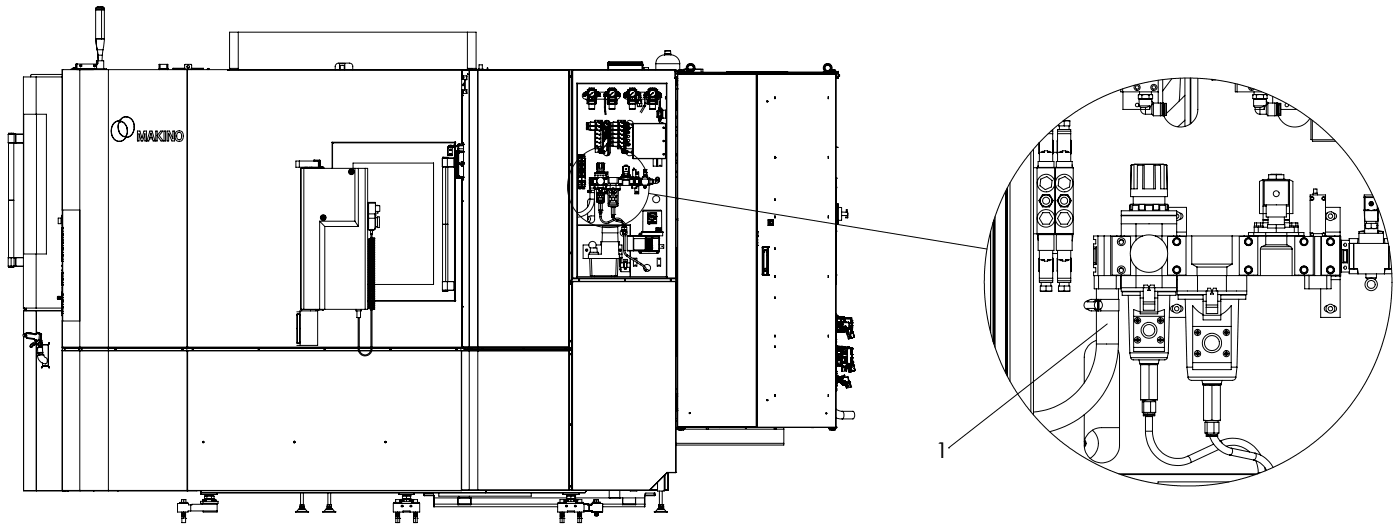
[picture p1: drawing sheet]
<svg xmlns="http://www.w3.org/2000/svg" width="318mm" height="120mm" viewBox="0 0 318 120" stroke-linecap="round" stroke-linejoin="round" font-family="sans-serif">
<defs><g id="words">
<text font-size="4.9" x="212.4" y="104">1</text>
</g></defs>
<g fill="none" stroke="#000" stroke-width=".23">
<path d="M8.2 17.5h-2.9v52.6l.7 .2M8.2 17.5h5.9M8.2 17.5v8.4M14.1 15.8h.1M14.1 16.9h-6.9l-.2 .2v.4M14.1 15.8v63M16.4 15.6h.1M16.4 15.6v.1M16.6 15.5l-.2 .2h.6M16.7 15.5h.2M16.8 15.5h.1M16.8 15.5v.1"/>
<path d="M16.9 15.5h.1M17 15.7h.1M17.1 15.5v.1M17.1 15.6h.1M17.1 15.5h.1M17.1 15.5l-.7 .1M17.1 15.6l-.1 .1M17.1 15.6v.1M17.2 14.6h.3M17.2 14.6v1.2M17.3 15.7v.1M17.4 15.7l-1.4 .1"/>
<path d="M17.4 14.5l-.1 1.2M17.5 14.6v1.2l-.2-.2h4.6M17.5 14.5v.1M18.2 15.6v.2M18.2 14.8h.2M18.2 14.8h.1M18.2 15h.1M18.2 15l.1 .2 .1-.2M18.2 14.7l.1 .1M18.2 14.9v.1M18.2 14.8v.2M18.3 15l-.1 .1"/>
<path d="M18.3 14.8h.1M18.3 15h.1M18.3 14.8v.2M18.3 15.6v.2M18.4 14.8h.1M18.4 15h.1M18.4 14.8v.2M21.3 15.6l-.1 .2h-7.1M21.3 15.6h2.9v.2M21.3 15.6v.2M21.4 15h.1M21.4 15v.2l.1-.2"/>
<path d="M21.4 14.8h.1M21.4 14.7v.1M21.4 14.9v.1M21.4 14.8v.2M21.4 15v.1M21.5 15h.1M21.5 14.8h.1M21.5 14.8v.2M21.7 8.8l.3 2.5M21.7 8.8h.1M21.7 2.2h2M21.7 8.8h1.4"/>
<path d="M21.7 1.9h1.4M21.7 1.9v6.9M21.8 8.8l.3 2.5M21.8 8.8h1.9M21.9 14.3v.5l.3-.5M21.9 14.7v.9h-4.4M21.9 14.3h.3M21.9 14.5l-4.7 .1M22 11.3l.2 1.2M22 11.3h.1M22.1 11.3l.2 1.2M22.1 11.3h1.3"/>
<path d="M22.2 1.6h.1M22.2 1.6h.7M22.2 14.3v.2M22.2 13.8h1.4v1.8M22.2 12.5l.1 1.3v-1.3M22.2 13.8h-.3v.5M22.2 13.8v.5M22.2 12.5h.1M22.3 12.5h.9M22.9 1.6h.4M22.9 1.6h.1M23 1.7a.49 .49 0 0 1 .7 .2"/>
<path d="M23 1.7h-.4a.62 .62 0 0 0-.9 .2M23 1.7l.1 .2M23.1 8.8h.6M23.1 1.9h.6M23.1 1.9v6.9M23.2 12.5v1.3M23.3 1.6h.1M23.4 11.3l-.2 1.2M23.7 8.8l-.3 2.5M23.7 1.9v6.9M24.6 15.8h-6.5v63M24.6 15.8v63"/>
<path d="M24.6 15.8h82.1M36.1 15.6l.2 .2v-.2M36.1 15.6h2M36.1 15.6v-1h2v1M36.3 15.6h.1M36.3 14.6v1M38 15.6h.1M38 14.6v1.2l.1-.2M39.7 15.6v.2M41.9 15.7h1.6zM41.9 15.5h-2.6l2.6 .1M41.9 15.8l.1-1.2h1.4l.1 1.2"/>
<path d="M42 15.7v.1M42.5 15.8h.1M42.5 15.8v63M42.5 15.4h.4M43.4 15.7v.1M43.5 15.5h2.7l-2.7 .1M45.8 15.6v.2M47.2 15.6h.2M47.2 15.6l-.1 .1M47.2 15.7v.1M47.4 15.7v.1M47.4 15.6v.1"/>
<path d="M47.5 15.7h-.4v.1M47.5 15.7v.1M51.7 15.8v.2l54.9-.1M51.8 15.8h.1M51.8 15.8v.1M51.8 15.9h.1M52.1 15.5h2M52.2 15.5v.3M54.1 7.3h-2v8.5M54.1 7.3v8.5M54.1 7.3h52M76.1 15.8l.1-1 .6-.5 3 .1 .3 .5v.9"/>
<path d="M77.1 15.8v-1.4h1.2v1.4M77.3 15.8v-1h.9v1M104.9 15.9h.1M104.9 15.9v2.1M105 15.8h.1M105 15.8l-.1 .1M105.1 19.2l.1 .3zM105.2 18.8l.1 .3zM105.3 17.5v.2zM105.5 18v2.4M105.9 17.2v.8h-1.1v2.4h1.1v.8M105.9 17.3h.1"/>
<path d="M106 17.3l-.7-.1v.8M106 17.3v.8h-.4v2.2h.4v.8M106.1 7.3h2v8.5M106.1 15.5h2M106.1 7.3v8.5M106.2 16.7v.2zM106.3 15.5v.3M106.5 15.5v.3M106.6 15.9h1.9M106.6 15.9v62.9M106.6 15.5v.3M106.7 15.8l-.1 .1"/>
<path d="M106.7 15.8h1.8M106.9 15.5v.3M107 15.5v.3M107.1 15.5v.3M108.5 15.8v.1M108.5 15.8h21.4M108.5 15.9v62.9M108.5 15.9h20.7M108.6 15.7l-.1 .1M108.6 15.7v.1M108.6 15.7h1.1M108.8 15.7v-1h.7v1"/>
<path d="M109.7 15.7l.1 .1M109.7 15.7v.1M110.7 15.5h.1M110.7 15.8v-.4l.1 .4M129.2 15.9h.1M129.2 15.8v.1M129.2 15.9v62.9M129.4 15.8v48.2M129.8 15.8v63.6M129.9 15.8h.1M129.9 15.8v47.5M130 15.8h.1"/>
<path d="M130 15.8v47.3M130.1 15.8h23.3M130.1 15.8v47.3M130.1 15.9h23.3M131 18.9l.1 44-.1-.1M131 18.9l.1 .1h20.2l.1-.1M131 18.9v44.2M131 18.9h20.4M138 14.6h.2M138 14.9h8M138 14.8h8M138 14.6v1.2"/>
<path d="M138.1 14.2h.1M138.1 14.5l-.1 .1M138.1 14.5h.1M138.1 14.2v.3M138.2 14.5v.1M138.2 14.6h7.6M138.2 14.2v.3M138.2 14.6v1.2M138.2 14.2h7.6M138.2 14.5h7.6M138.3 14l-.2 .2M138.3 14l-.1 .2"/>
<path d="M138.3 14h7.4M145.7 14l.2 .2M145.7 14l.1 .2M145.8 14.2h.1M145.8 14.5h.1M145.8 14.5v.1M145.8 14.6h.2M145.8 14.2v.3M145.8 14.6v1.2M145.9 14.5l.1 .1M145.9 14.2v.3M146 14.6v1.2"/>
<path d="M146.3 15.3h1v.5M146.3 15.3v.5M146.3 15.3l-.3 .1M148.9 14.5h5.5M148.9 14.5v1.3M150.9 12.5a1.99 1.99 0 0 0-2 2M151 12.2h1.3M151 12.5h1.4M151 11.6h1.3M151 11.6v.6M151.1 11.5l-.1 .1M151.1 11.5h1.1"/>
<path d="M151.1 12.3l-.1 .2M151.1 12.3h1.1M151.1 12.2v.1M151.4 18.9l-.1 44 .1-.1M151.4 18.9v44.2M152.2 11.5l.1 .1M152.2 12.3l.2 .2M152.2 12.2v.1M152.3 11.6v.6M152.4 12.5a2.05 2.05 0 0 1 2 2M153.3 17.7l.1 .1zM153.3 16.3v1.4"/>
<path d="M153.4 16.7l.4 .1M153.4 15.8l.1 .3M153.4 15.8v47.3M153.5 19l.2 .1M153.5 16h.5M153.5 16.2v.5h.3M153.5 18h.2M153.5 19.3h.3M153.5 18.2h.2M153.5 17.7h.2M153.5 19.4h.3M153.7 17.6l-.2-.1v45.6"/>
<path d="M153.7 18.6l-.2 .1M153.7 19.2v.1M153.7 17.5v1.7M153.7 19.2h.1M153.7 18.4h-.2M153.7 18h.1M153.7 18.2h.1M153.7 19.3h.1M153.8 17.7v.1M153.8 16.7h.1M153.8 16.7v.1M153.8 19.4h.1"/>
<path d="M153.8 19.3v.1M153.8 19.2v.1M153.8 18.3v.2M153.8 17.4v1.9M153.8 18.3l-.1 .1M153.8 17.8h.1M153.8 18.3h.1M153.8 16.8h.1M153.8 17.4h.1M153.8 16.4v.1M153.8 16.8h18v80.1M153.8 16.5h35.5h-.3"/>
<path d="M153.8 16.5h.1M153.8 16.8v.3M153.8 17.1v.3M153.8 17.4l-.4 .1M153.8 16.2v.6M153.8 17.4v79.5M153.8 16.4h.1M153.9 17.1v.3M153.9 16.8v.3M153.9 16.8h.1M153.9 16.5h.1M153.9 16.8h.7"/>
<path d="M153.9 16.2v.3M153.9 16.8v80.1M153.9 16.8h17.8M153.9 16.5v.2M154 16.5h.1M154.3 15.9l.4-.1v.3M154.3 15.9h.2v.2M154.3 15.9h-.3v.2M154.4 14.5v1.3M154.4 16.5h.1M154.5 16.5h.1M154.6 16.5h.1"/>
<path d="M154.7 16.5h.1M154.7 16.5v.3M154.8 16.2v.3l-.5-.1M154.8 16.4h.1M154.8 16.2v.2M154.9 16.1v-.3h.3v.3M155.1 16.1h-1.7l-.1 .2M155.1 16.2l-1.8 .1M155.1 16.2h.1M155.1 16.1h.1M155.1 16.1v.1M155.2 16.1l.2 .1"/>
<path d="M155.2 16.2h.3v.2M155.2 16.1v.1M155.5 16.3h.1M155.5 16.4h.1M155.5 16.4h.8M155.6 16.3l-.1 .1M155.6 16.3v.1M155.6 16.3h.1M155.7 15.7h-.4v.4M155.8 15.7h-.3v.5M155.9 15.7l-.1 .7M155.9 15.8v.6"/>
<path d="M156.3 15.7h1.1M156.3 16.2v.2M156.3 16.1a.88 .88 0 0 1-.1-1.3 .88 .88 0 0 1 1.3 0 .88 .88 0 0 1-.1 1.3M156.3 16.1v.2M156.3 16.3v.1M156.3 16.3h.1M156.4 16.2h.9M156.4 16.2l-.1 .1M156.4 16.2h.1M156.4 16a.73 .73 0 0 1-.1-1.1 .73 .73 0 0 1 1.1 0 .73 .73 0 0 1-.1 1.1M156.4 16h.2M156.4 16l-.1 .1"/>
<path d="M156.4 16l.1 .1M156.5 16.1l-.1 .1M156.6 16v.1M156.6 16.1h-.1M156.6 16.1h.5M156.6 16h.1M156.6 16l.1 .1M156.6 16h.4M156.7 16a.6 .6 0 0 1-.3-.9 .6 .6 0 0 1 .9 0 .6 .6 0 0 1-.3 .9M156.7 16h.3M156.7 16h-.1M157 16h.1"/>
<path d="M157 16v.1M157.1 16.1h.1M157.1 16v.1M157.1 16h.2M157.2 16.1l.1 .1M157.3 16l.1 .1M157.3 16l-.1 .1M157.3 16.2h.1M157.3 16.2v.1M157.3 16.3v.1M157.3 16.4h7.8M157.3 16.3h.1"/>
<path d="M157.4 16.1v.1a.99 .99 0 0 0 .1-1.5 .99 .99 0 0 0-1.5 .1 .99 .99 0 0 0 .3 1.5M157.4 16.1l-.1 .1M157.8 15.7h1.4v.7M157.8 15.7h1.8v.7M163.3 16.7v.1M164.6 16.7v.1M164.6 16.7h.1M164.7 16.7h.1M164.8 16.7v.1M164.8 16.7h.1M165 16.4h.1M165.1 16.5v.2"/>
<path d="M165.1 16.6h12.6M165.1 16.3l-.1 .1M165.1 16.4h13.4M165.1 16.3h13.1M165.1 16.3v.1M165.5 16.4h.1M165.6 16.4h.1M171.7 16.8h.1M171.7 16.8v80.1M171.8 19.3h.1M171.8 19.5h.1M171.9 16.9l17.9-.1 .1 .6"/>
<path d="M171.9 16.9h.1M171.9 16.9v80M177.7 16.5v.1M177.7 16.6v.1M177.8 16.4h.1M178.2 16.3l.1 .1M178.2 16.3v.1M178.2 16.7h.2M178.2 16.7l-13.4 .1M178.2 16.7v.1M178.2 16.7h.1M178.3 16.4h.1"/>
<path d="M178.4 16.7v.1M178.4 16.7h.1M178.5 16.4l.1-.1 .4 .1M178.9 16.4h8.1M179.7 16.8h.1M179.9 16.8h7.3M186.2 16.7h.1M186.2 16.5v.2M186.3 16.7h.2M186.3 16.7h-.3h.5M186.3 16.7h.1M186.3 16.5v.2"/>
<path d="M186.5 16.7h.1M187 16.5h.1M187 16.5h.2M187.2 16.3l-.3 .1M187.2 16.3h1M187.2 16.3v.1M187.2 16.5h.1M187.4 16.2h.9M187.4 16.2h.1M187.6 16h.1M187.6 16v.1M187.6 16.1h.1"/>
<path d="M187.7 16v.1M187.7 16h.1M187.7 16h.5M187.7 16l.1 .1M187.7 16.1h.5M187.7 16.1h-.1M187.8 16a.6 .6 0 0 1-.3-.9 .6 .6 0 0 1 1 0 .6 .6 0 0 1-.3 .9M187.8 16h.4M187.8 16h-.1M188.2 16.2h.1M188.2 16.2h.7M188.2 16h.1"/>
<path d="M188.2 16v.1M188.2 16.2v.2M188.2 16.1l-.8 .1M188.2 16h.2M188.3 16.2l-1.1 .1M188.3 16.1h.6M188.3 16.1v.1M188.4 16v-.2h.4v.3M188.4 16l-.1 .1M188.4 15.9v.1M188.6 15.8a.72 .72 0 0 0-.2-1 .72 .72 0 0 0-1 .2 .72 .72 0 0 0 .2 1M188.7 15.8a.88 .88 0 0 0-.3-1.1 .88 .88 0 0 0-1.2 .2 .88 .88 0 0 0 .3 1.2l.1-.1"/>
<path d="M188.8 16.5v.1M188.8 15.9a.99 .99 0 0 0-.3-1.3 .99 .99 0 0 0-1.4 .2 .99 .99 0 0 0 .3 1.4M188.8 16.6v.2M188.8 16.6h.2M188.9 16.1h.3M188.9 16.1v.3M188.9 16.2v.2M188.9 16.2h1.1M189 16.4v.4M189 16.5h.1M189 16.8h.8M189.1 16.5h.1"/>
<path d="M189.2 16.5h.1M189.2 16.2v-.3h.5v.3M189.3 16.4v.4M189.4 15.9l-.4-.1v.3M189.6 16.4v.4M189.7 16.5h.1M189.8 16.4v.4M189.8 16.5h.1M189.8 16.9h.1M189.8 16.5h-.2M189.9 17.4l-.1 79.9M189.9 16.5l-.1 80.4"/>
<path d="M189.9 16.8l-18 .1M189.9 16.8v.6M189.9 17.4l.4 .1M189.9 16.4v.4M190 16.2l.3 .3h-36.5M190 16.2l.1 .6M190.1 17.5v.1M190.1 17.5h.1M190.1 17.5h.2M190.1 17.6h.1M190.2 17.7v.1M190.2 17.7h.2"/>
<path d="M190.2 17.8h.1M190.3 16.3v-.1l.1 .1M190.3 16.3h.1M190.3 16.7l-.4 .1M190.3 16.3v1.5M190.4 17.7l-.1 .1M190.4 16.9h.3v.4h-.3M190.4 16.3v1.4M258.4 19.2a.7 .7 0 0 1 .5 .9 .7 .7 0 0 1-1.1 .3 .7 .7 0 0 1 0-1.1M263 18.2v5.2M264 18.1v5.3M266.1 17.8l-2.1 2.8"/>
<path d="M268.1 17.7l-.3 5.2M269.1 17.7v11M270.3 17.7v10.4M270.4 17.7v10.3M272 17.8v7a4 4 0 0 1-3.3 4 4 4 0 0 1-4.4-2.6M275.1 18h.1M275.1 18l.1 .1M275.2 18.1h.1M275.2 18.1h.8M280.5 19v1.8h6M280.9 19.1v1.7M283.5 19.8a.71 .71 0 0 0 .5 .7 .71 .71 0 0 0 .8-.3"/>
<path d="M283.8 19.9l.3 .3 .4-.1M1.9 32.4l1.2 .1M1.9 30.5h1.3M1.9 32.4h1.3M1.9 30.5v1.9M1.9 30.3h.6M1.9 30.3v.1M1.9 32.5v26M2.5 30.2l.6 .1M2.5 30.2l-.6 .1M2.5 30.2v.1M2.5 30.3h.6"/>
<path d="M2.5 30.3v.1M3.1 30.4l-1.2 .1M3.1 30.4l.1 .1M3.1 30.3v.1M3.1 32.5v26M3.1 32.5h.4M3.1 30.4h.4M3.2 32.4l-.1 .1M3.2 30.5v1.9M3.2 32.4h2.1M3.2 30.5h2.1M3.5 30.4l.1 .1"/>
<path d="M3.5 32.5h.1M3.5 30.4h.1M3.6 30.5h.1M3.6 32.4h.1M3.6 32.4l-.1 .1M3.6 30.5v1.9M3.6 30.4v.1M3.6 32.4v.1M3.6 32.5h1.7M3.6 30.4h1.7M5.3 25.9h2.9M5.4 25.9v31.7"/>
<path d="M8.2 25.9h2.3v31.7h-2.3M8.3 25.9v31.7M25.3 29.7a1.98 1.98 0 0 0 1.8 2.4M25.3 29.7h.1M25.3 29.7a2.07 2.07 0 0 0 1.8 2.4M26.9 29.6a1.66 1.66 0 0 0 1.5 1.4M27 27.4a2.11 2.11 0 0 0-1.7 2.3M27 29.6a1.68 1.68 0 0 0 1.4 1.4M27 27.4a2.01 2.01 0 0 0-1.7 2.3M27 27.4h.1M27 29.6h-.1M27.1 32.1h.1"/>
<path d="M27.2 27.3l-.2 .1M27.2 27.3h.1M27.3 27.3l-.3 .1M27.3 27.3h.1M27.3 27.7a1.55 1.55 0 0 0-.3 1.9M27.3 27.7a1.61 1.61 0 0 1 1.5 1.3M27.3 27.6a1.53 1.53 0 0 1 1.5 1.4M27.3 27.6a1.61 1.61 0 0 0-.4 2M27.3 27.6v.1M28.4 31.3l.1 .1M28.4 31.3l-.6 .6-.7 .2M28.4 31h.1"/>
<path d="M28.5 31.4l-.9 .7h-.5M28.6 26.5h.2a2.06 2.06 0 0 1 1.7 2.3M28.6 26.5a2.09 2.09 0 0 1 1.9 2.3M28.6 26.5l-.8 .3-.5 .5M28.6 26.5l-.6 .1-.8 .7M28.6 26.5h.1M28.8 29a1.54 1.54 0 0 1-.4 2M28.8 31.1v.1M28.8 31.2l-.3 .2M28.8 31.1l-.4 .2M28.8 29h.1M28.8 29a1.64 1.64 0 0 1-.4 2"/>
<path d="M30.5 28.8a2.07 2.07 0 0 1-1.7 2.3M30.5 28.8h.1M30.5 28.8a2.13 2.13 0 0 1-1.7 2.4M31.2 29.7h.6l.4 1.7 .5-1.7h.6v2.3h-.4v-1.7l-.5 1.7h-.3l-.5-1.7v1.7h-.4zM34 29.7h.5l.7 2.3h-.4l-.2-.5h-.7l-.1 .5h-.4zM34.3 30.2l.3 1h-.6zM35.4 29.7h.3v2.3h-.3zM36.5 29.7h.5l-.8 1.1 .9 1.2h-.5l-.9-1.2zM37.2 29.7h.4v2.3h-.4zM38 29.7h.5l.8 1.8v-1.8h.3v2.3h-.6l-.7-1.8v1.8h-.3zM40 29.9a1.02 1.02 0 0 1 1.3 0 1.02 1.02 0 0 1 .3 1.2 .95 .95 0 0 1-1.1 1 .95 .95 0 0 1-.8-1.2zM40.4 30.1a.83 .83 0 0 1 .9 .6 .83 .83 0 0 1-.5 1 .87 .87 0 0 1-.7-.7 .87 .87 0 0 1 .3-.9z"/>
<path d="M68 36.5h4.3v1.5h-4.3M68 36.5h-.8v1.5h.8M68 36.5v1.5M68.3 38.2h15.2v32h-15.2zM68.4 38.2v32M68.5 38.1h3.7M68.8 38h.1M69 38.2v32M69.1 38h.1M69.4 38h.1M69.4 38h.5M69.5 38h-.1"/>
<path d="M69.6 38h.1M70.7 38h.1M70.8 38h.1M70.9 38h.1M70.9 38h-.7M71.1 38h.1M71.4 38h.1M71.5 36.3v.2M71.7 38v.2M71.8 38h.1M72 38h.1M72.2 38.1h.3"/>
<path d="M72.2 38v.1M72.3 37.8h.4v.2l.1-.1M72.4 36.5v1.3M72.4 36.5h.4M72.5 38h-4v.2M72.5 38v.1M72.5 38h.8M72.5 38.1h.8M72.6 36.3l.2 .2M72.6 36.3v1.5M72.6 36.3h-1.3v.2h1.3M72.7 37.9h.1"/>
<path d="M72.8 36.5v1.4M72.9 38v-.2h.4v.2M73.3 38h.1M73.3 38.1h.2M73.3 38v.1M73.4 38h.1M73.5 38.1h.1M73.5 38v.1M75.4 32.3l.1 .1M75.4 32.3h28l-.1 .1M75.4 32.3v5.9M75.5 32.4h.1"/>
<path d="M75.5 32.4v5.8M75.5 32.4h27.9v-.2l-.1 .7M79.8 38.7l.3 .2-.1 .4M80 39.3h-.2M80.2 38.2v-1.2h18.3v27.6h-13.4M80.6 38.2v12M81.4 38.2v13.2M82.9 38.2v32M100.5 37.9h.1M100.5 35.9h.7M100.5 35.9h.1M100.5 37.9h1.1"/>
<path d="M100.5 35.7v30.3M100.5 35.7h.1M100.5 35.7h1.2M100.5 35.7v.2M100.6 35.7h-.1M100.6 35.7h.1M100.6 35.7h1.1M101.2 35.9h-.7M101.2 35.9h.4M101.2 35.9h.1M101.2 37.9v26M101.6 35.9h.1"/>
<path d="M101.6 37.9h.1M101.6 35.9h1.5M101.6 35.9v2M101.7 35.7h.1M101.7 33.5v1.7M101.7 35.7v.2M101.7 37.9v26M101.7 35.2l.1 .1M101.7 35.2h.1M101.7 33.3v.2M101.7 33.5h.1M101.7 33.3v1.9"/>
<path d="M101.7 33.3h1.8v.2h-1.8M101.8 35.3h.1M101.9 33.2h.1M101.9 33.1h.1M101.9 33.1v.1M102 33.2h.1M102 33.1h.1M102 33.1v.1M102.1 33.2l.1 .1M102.1 33.3v.2M102.1 34.9h.3l.1 .1-.3 .1zM102.1 34l.3-.1 .1 .2h-.3z"/>
<path d="M102.1 33.1h3.2M102.1 33.2h2M102.1 33.1v.1M102.2 33.3v.2M102.3 34.9v.2M102.3 33.9v.2M102.3 34h.1M102.4 32.9l-.3 .2M102.5 32.9l.1 .2M102.6 33.2l-.1 .1M102.7 33.5h.1M102.7 33.5v1.7l-.9 .1"/>
<path d="M102.9 33.2l.1 .1M103 32.9l-.1 .2M103 32.9h.1M103.1 35.9h.1M103.1 37.9h.1M103.1 35.9v2M103.1 37.9h-1.5M103.2 32.4v.7M103.2 33.5v34.7M103.2 32.9l.2 .2M103.3 33.3h.1M103.3 32.4h.1"/>
<path d="M103.3 33.5v34.7M103.4 33.3h.1M103.4 33.3v.2M103.4 33.2l-.2 .1M103.8 34.3v6.2M103.9 39.1v.8M103.9 39.9h.1M104 33.1h.1M104 33.2h.1M104 32.8h.1M104 32.7v.1M104 33v.2"/>
<path d="M104 34.4v5.9M104 33l.1 .1M104 32.8v1M104 32.7h.2M104 34.6h.2M104.1 34.6h.1M104.1 34.6v5.4M104.1 34.6l.1 .1M104.1 34.5h.2M104.1 33.2h.1M104.1 33.1h.1M104.1 33.2h-.1"/>
<path d="M104.1 32.7l.3 .1M104.1 33v.2M104.2 32.8h.1M104.2 32.8v1.4M104.2 34.7v5.2M104.2 34.2l-.5 .1v6.2h1.6M104.2 34.2l-.2 .2M104.2 39.9h.1M104.2 34.7h.1M104.2 39.9l-.1 .1M104.2 37.1l.1 .2M104.2 37.1h.2"/>
<path d="M104.2 37.1h.1M104.2 32.7h.2M104.2 37.3h.1M104.2 37h.1M104.2 34.6l.1 .1M104.2 32.7v.1M104.3 32.8h.1M104.3 39.9l.3 .3M104.3 32.7v.1M104.3 32.7l-.1 .1M104.3 37.1h.1M104.3 39.9l-.1 .1"/>
<path d="M104.3 37l.1 .1M104.3 37l-.1 .1M104.3 37.3h.1M104.3 37.1v.2M104.3 37v.2M104.3 37.1v.1M104.3 37h.1M104.4 34.5l-.2 .1M104.4 37.1h.1M104.4 32.7h.1M104.4 34.5l.1 .1-.2 .1M104.4 37.1l-.1 .2"/>
<path d="M104.4 32.7v.1M104.4 32.7h.7M104.7 37.1l.1 .3 .2-.2M104.7 37.1h.1M104.7 34.5l.1 .1M104.7 34.5l.1 .1 .2-.1M104.7 34.5h.1M104.8 34.6h.1M104.8 37.5h.1M104.8 37.1h.1M104.8 37.5v.2l.1-.1M104.8 36.7h.1"/>
<path d="M104.8 36.8h.1M104.8 36.7l.1 .1M104.8 34.5h.1M104.8 37.5l.1 .1M104.8 34.5h.2M104.8 37.4h.1M104.8 36.9h.1M104.8 37.6h.1M104.8 37h.1M104.8 34.4l.1 .1M104.9 36.8h.1M104.9 37.6h.1"/>
<path d="M104.8 37v.3M104.8 34.4l-.1 .1M104.8 34.4h.1M104.8 37.4v.1M104.8 34.4v.2M104.8 37.4l.1 .1M104.8 37.3h.1M104.8 34.5l.1 .1M104.8 37v.1M104.9 34.6h.1M104.9 34.4h.1M104.9 34.4l-.5 .1"/>
<path d="M104.9 37h.1M104.9 37.5h.1M104.9 37.3h.1M104.9 37.5h-.1M104.9 37v.3M104.9 37v.1M104.9 34.5h-.1M104.9 37.1h.1M104.9 34.5h.1M104.9 36.7v.1M104.9 34.5l-.1 .1M104.9 37.6l-.1 .1"/>
<path d="M104.9 36.8l-.1 .1M104.9 32.5h.1M104.9 20.4v12.1M104.9 34.4v.1M104.9 32.5h.4v8.3M104.9 34.4h-.2v.1M104.9 34.4l.1 .1M105 34.5h.3M105 34.5h.1M105 37.1v.1M105 37.2l.1 .1M105 37.1h.1"/>
<path d="M105 37.3h.1M105 37h.1M105 37.1h.2M105 37.1l-.2-.2-.1 .2M105 37.2h.1M105 21.5l.1 .3zM105 37.1h.3M105.1 37.1h.1M105.1 37h.1M105.1 37l-.1 .1M105.1 36.9h.1M105.1 32.7h.1"/>
<path d="M105.1 37.3h.1M105.1 37l.1 .1M105.1 36.8h.1M105.1 36.8h-.1l.1 .1M105.1 32.7v.1M105.1 37.1v.1M105.1 32.8h.2M105.1 36.8l.1 .1h-.1M105.2 32.8h.1M105.2 37.1l-.1 .1M105.2 37.1h.1M105.2 37h.1"/>
<path d="M105.2 37l.1 .1M105.2 37.1v.1M105.2 37.1l-.1 .2M105.3 32.8h.1M105.3 34.5h.1M105.3 37.1h.1M105.3 34.4v.1M105.3 34.4v.3M105.3 37.1l-.3 .1M105.3 37.1v.1M105.3 34.4l-.9-.1v.2M105.3 20.4v.8l.7-.1"/>
<path d="M105.3 32.7l-.1 .1M105.3 33.8h-1.4l-.1 .6h.2M105.9 20.7v.2zM105.9 21.1h.1M131.1 37.2h1.8M131.4 36h.1M131.4 35.9v.1M131.4 36.5v.1M131.4 36.9v-1.4h.6v1.4M131.4 36.6h.1M131.4 35.6h.6M131.4 35.7h.6"/>
<path d="M131.4 35.1h.2M131.4 35.1v.2h.6M131.5 35.3v.2M131.5 37.7l.2-.1 .3 .2-.1 .3-.3 .1-.2-.2zM131.5 36.5h.1M131.5 39.2h.4l.1 .3-.1 .3h-.4l-.1-.3zM131.6 36.5h.1M131.6 36.4l-.1 .1M131.6 35.1h.2M131.6 35.1h-.2M131.6 35.1h.1M131.6 36.4l-.2 .1"/>
<path d="M131.6 36.4h.2M131.7 35.1v.2M131.8 36.4h.8M131.8 36.5h.1M131.8 35.1h.2M131.8 35.1h-.1M131.9 36.5h.1M132 35.1l-.1 .4M132 35.9v.1M132 36h.1M132 36.5v.1M132.1 37.2v-.3h-.8v4.1h.8v-.8"/>
<path d="M132.1 37.2v3M132.2 37.2v-.3h.7v4.1h-.7v-.8M132.2 35.9v.1M132.2 36.5v.1M132.2 36h.1M132.2 36.9v-1.4h.6v1.4M132.2 35.6h.6M132.2 35.7h.6M132.2 35.1h.2M132.2 35.1v.2h.6v-.2M132.3 37.7l.3-.1 .2 .2v.3l-.3 .1-.3-.2zM132.3 35.3v.2"/>
<path d="M132.4 36.5h.1M132.4 39.2h.3l.1 .3-.1 .3h-.3l-.2-.3zM132.4 36.4v.1M132.4 35.1h.2M132.4 35.1h-.2M132.4 35.1h.1M132.5 35.1v.2M132.6 21.9h.1M132.6 21.8h.2M132.6 21.4h.4M132.6 21.8h.4M132.6 21.8h.1"/>
<path d="M132.6 21.4v.5M132.6 21.4h.3M132.6 36.5h.1M132.6 36.4l.2 .1M132.6 21.4h.1M132.6 21.3v.1M132.6 35.1h.2M132.6 21.2h.2M132.6 21.3h.3M132.6 21.2v.1M132.6 35.1h-.1M132.7 36.5h.1"/>
<path d="M132.7 36.4l-.1 .1M132.7 35.3v.2M132.8 21.1l-.2 .1M132.8 21.2l.1 .1M132.8 21.8h.2M132.8 21.1v.1M132.8 21.1h.2M132.8 35.9v.1M132.8 36h.1M132.8 36.5v.1M132.8 36v.6M132.9 37.1l-1.6 .1"/>
<path d="M132.9 21.3v.1M132.9 21.8h.1M132.9 21.4h.1M133 21.1h.1M133 21.9h.1M133 21.1v.3M133 21.4h.1M133 21.4v.5M133 21.8h.1M133 21.4h-.4M133 20.9a.79 .79 0 0 0-.8 .8 .79 .79 0 0 0 .8 .8h.4M133 21.5l.1 .1"/>
<path d="M133 20.9v.1M133 21.2v.3M133 21.2l.1 .2M133 21v.2M133 21h.1M133.1 21.6h.1M133.1 20.9h.1M133.1 21.4h.1M133.1 21v.1M133.1 21.1l-.1 .1M133.1 20.9h.4M133.1 21.1h.1"/>
<path d="M133.1 20.9h-.1M133.1 21h.1M133.1 20.9l-.1 .1M133.1 21.4l-.1 .1M133.2 20.9h.1M133.2 21.6h.1M133.2 21.4h.1M133.2 21.1v.1M133.2 21v.1M133.2 28.8h.1v.6h-.1zM133.2 28.2h.1M133.2 29.1h.1"/>
<path d="M133.2 20.9v.1M133.2 21.4v.1M133.2 21.5v.1M133.2 21.2v.3M133.2 21.2v.2M133.2 21h.1M133.2 21v.2M133.3 22.7h.1M133.3 27.9v.6h-.1v-.6h.4M133.3 28.4l.3 .1M133.3 28.8h.1M133.3 29.4h.1"/>
<path d="M133.4 21.6h.1M133.4 20.8h.1M133.4 22.2l.1-.4h-.1v-1.1h.1v-.2l-.1-.1h2v2.2M133.4 22.4h.3M133.4 22.2h.3M133.4 22.2v.4M133.4 27.9v.6M133.4 22.7h2M133.4 22.8h2M133.4 22.8h.2M133.4 22.6v.2M133.5 21.6h-.3"/>
<path d="M133.5 20.9v.7M133.5 21.6h.1M133.5 20.8v.8M133.5 20.8v.1M133.6 28.8v.6M133.6 22.8v.2h1.6v-.2M133.6 22.8h1.6M133.6 22.5h.3M133.6 20.4v.6M133.6 21.4v.8M133.6 22.4v.1M133.6 23.2l-.1 .1 .1 .2"/>
<path d="M133.7 23.5h1.4M133.7 23.2l.1 .3M133.7 23.1l-.1 .3 .2 .2M133.7 22.2v.2M133.7 22.5v.1M133.7 23v.5M133.7 23.5l.1 .1M133.7 22.4h.2v.2M133.7 22.2h1.4M133.7 23.6h1.4M133.7 23.6l.1 1.1M133.8 24.7h1.2"/>
<path d="M133.8 20.2h1.2zM133.8 20.2v-.2h1.2v.2M133.8 23.6h1.2M133.8 23.6h.1M133.9 20.4v.1M133.9 21.8v.4M133.9 22.4v.1M133.9 22.6h-.6v.9l.4 .1M133.9 22.6h1M134 27.8h-.4v.7h.4M134 28.8h-.4v.7h.4M134 29.5h.1"/>
<path d="M134 28.6h.1M134 27.7h.1M134 27.7h2.6v1.8h-2.6v-.8l2.6-.1M134 27.7v.1M134.3 22.3l.2 .1zM134.4 21.1l.2-.1-.7 .6zM134.4 20.3l-.7 .1M134.4 20.3l.7 .1M134.6 21h.1M134.9 22.6h.6v.9l-.4 .1M134.9 22.5h.1M134.9 22.2h.1"/>
<path d="M134.9 22.5h.3M134.9 20.4v.1M134.9 21.8v.4M134.9 22.4v.1M135 22.5h.1M135 23.6h.1M135.1 23.2l-.1 .3M135.1 23.1l.1 .3-.2 .2M135.1 23v.5M135.1 23.6l-.1 1.1M135.1 23.5l-.1 .1M135.1 39.4h2.5"/>
<path d="M135.1 22.2h.3M135.1 22.4h.3M135.1 22.2v.2M135.1 22.5v.1M135.1 27.7v-.4h1.7v7M135.1 28.6h.1M135.1 29.5v4.3h1.7M135.1 39.4h.1M135.1 39.8h2.5M135.1 22.4h-.2v.2M135.2 22.5h-.1M135.2 23.2v.3"/>
<path d="M135.2 27.8h-1.2v.8h2.6M135.2 22.4v.1M135.2 27.3v7.3h.8M135.2 28.6h.1M135.2 29.5h.1M135.2 27.7h.1M135.2 20.4v1.8M135.2 27.7v1.8M135.2 30.5h1.2v.9h-1.2zM135.2 31.4h1.2v.9h-1.1zM135.2 32.3h1.2v.9h-1.2zM135.3 29.6h1.1v.8h-1.2z"/>
<path d="M135.3 20.9h2.8M135.3 21.6h.1M135.3 21.6h.3M135.3 20.9v.7M135.4 22.8h-.2M135.4 22.6v.2M135.4 22.7h.1M135.4 22.2h.1M135.4 20.8l-.1 .1M135.4 22.5h1.9M135.4 29.5l.1-.2 .2 .2M135.4 28.6l.1-.2 .2 .2"/>
<path d="M135.5 32.1h.1v.1zM135.5 38.9h.1M135.5 38.9v.3M135.5 38.9h1.7M135.6 37.1h1.6M135.6 37.1h.1M135.6 37.1v1.1h.2v-1.1M135.6 37.1l-.1 1.4h1.7v-1.4M135.6 38.9h.1M135.6 38.9v.2M135.6 38.9h-.1M135.6 21.5v.1"/>
<path d="M135.6 21.2v.3M135.6 21.2v.2M135.6 21v.2M135.6 21.6h.1M135.6 21h.1M135.6 38.9v.2h-.1M135.6 38.9h.3M135.6 20.9h.1M135.6 20.9v.1M135.6 21.4v.1M135.6 21.4h.1M135.6 21.1v.1"/>
<path d="M135.6 21v.1M135.6 21.1h.1M135.6 21.4h.3M135.7 38.5v.4M135.7 38.9h-.1M135.7 37l.1 .1M135.7 37v1.2M135.7 37l-.1 .1M135.7 20.9h.1M135.7 21.6h.1M135.7 20.9l.1 .1M135.7 21.1l.1 .1"/>
<path d="M135.7 21v.1M135.7 21.4l.1 .1M135.8 21.1h.1M135.8 21.2l-.1 .2M135.8 21.5l-.1 .1M135.8 21.2v.3M135.8 21v.2M135.8 21.1v.3M135.8 21.4v.5M135.8 39.8v.7M135.8 21h-.1M135.8 21.8h.1"/>
<path d="M135.8 21.4h.1M135.8 21.8h.4M135.8 21.4h.4M135.8 37.1h.3M135.8 21.1h.2M135.9 34.1h.2M135.9 33.9h.2M135.9 21.4h.3M135.9 21.3h.3M135.9 21.3v.1M135.9 33.9v.2M135.9 34.1h.1"/>
<path d="M135.9 38.9h.3M135.9 34.1h.7M135.9 34.1h.6M135.9 34.4h.5M135.9 34.1v.3M135.9 38.9v.2M135.9 34.4l.1 .1M135.9 38.9h.1M136 33.9h.5M136 21.3h.1M136 21.2v.1M136 21.3h-.1"/>
<path d="M136 33.8v.1M136 33.9h-.1M136 34.6l.2 .2M136 28.6l.1 .3 .1-.3M136 27.7l.1 .3 .1-.3M136 34.5h.2M136 21.2h.1M136 34.6h.2M136 34.5v.1M136 21.1l.2 .1M136 31.5h.2v.1zM136 21.1v.1"/>
<path d="M136.1 34.1h.3M136.1 33.9h.3M136.1 32.4l.1 .2-.2-.1zM136.1 21.2h.1M136.1 33.9v.2M136.1 37.1v1.1h.6v-1.1M136.1 21.2l-.1 .1M136.2 21.3v.1M136.2 37h.4M136.2 21.2v.1M136.2 21.8h.1M136.2 37v1.2"/>
<path d="M136.2 21.4h.1M136.2 37l-.1 .1M136.2 38.9v.2h-.3v-.2M136.2 38.9h.4M136.2 34.6v.2M136.2 34.5v.1M136.2 34.8h.3M136.2 34.6h.2M136.2 21.4v.4h-.4M136.4 34.1h.2M136.4 33.9h.2M136.4 33.9v.2"/>
<path d="M136.4 34.4l-.2 .1M136.4 27.7v1.8M136.4 34.4v.2M136.5 33.8v.1M136.5 33.9h.1M136.5 34.3h.1M136.5 34.3v.5M136.5 34.3l-.1 .3M136.5 34.8l.1 .1M136.5 34.2l.1 .1M136.6 38.9h.2M136.6 38.9v.2h.3v-.2"/>
<path d="M136.6 33.5v.2zM136.6 33.9l-.1 .4M136.6 34.3h.4v.6M136.6 34.3v.6M136.6 34.3h.1M136.6 37v1.2M136.6 34.9h.4M136.6 37l.1 .1M136.6 34.3h-.1M136.7 37.1h.2M136.8 32.6v.3M136.8 31.7v.3"/>
<path d="M136.8 30.8h.1M136.8 28.4h.1M136.8 28.9h.1M136.8 29.3h.2M136.8 29.8h.1M136.8 38.9v.2M136.8 38.9h.1M136.9 38.9h.2M136.9 29.4h.1M136.9 28.9v.5M136.9 28.9h.1M136.9 27.9h.1"/>
<path d="M136.9 29.9l-.1 .3M136.9 30.8l-.1 .3M136.9 27.9v.5h.4M136.9 29.4h.6M136.9 27.9h.4M136.9 28h-.1M136.9 29.8v.1M136.9 30.8h.1M136.9 28.2h.2M136.9 37.1v1.1h.3v-1.1M136.9 34.3v.6M136.9 28.9v.2"/>
<path d="M136.9 29.1v.3M136.9 29.1h.1M137 34.3h.2M137 39.8v.7M137 32.1h.2zM137 34.3h.1M137 34.3v.6M137 27.9a.8 .8 0 0 1 .8-.6 .8 .8 0 0 1 .8 .6v6.7a.8 .8 0 0 1-.7 .8 .8 .8 0 0 1-.9-.6M137 32h.2M137 30.6h.5M137 31.3h.5M137 32h.3"/>
<path d="M137 30.3h.5M137 30.7l.2 .1M137 31.5h.2M137 30.6h.1M137 29.7h.9M137 30.3h.1M137 28.4v.5M137 29.4v4.9M137 30h.9M137 34.4h.1M137 34.7h.1M137 34.7l.1 .1"/>
<path d="M137 37l-.1 .1M137 34.3v.5M137 28.9v.2M137 29.1v.2M137 34.9h.1M137 34.4v.3M137 34.8v.1M137 37v1.2M137 37l.2 .1M137 29.3l.1 .1M137.1 34.3l-.1 .1M137.1 38.9h.1"/>
<path d="M137.1 38.5v.6h.2l-.1-.2M137.1 34.3v.5M137.1 28.9v.5M137.1 28.9h.1M137.1 27.9h.1M137.1 28.4h.1M137.1 28.2v.2M137.1 27.9v.3M137.1 30.6h.4M137.1 30.3h.4M137.1 30.3v.3M137.1 34.8h.1"/>
<path d="M137.1 34.8l-.1 .1M137.1 29.4h.1M137.1 28.9l.1 .5M137.2 34.8h.1M137.2 34.3h.1M137.2 34.3v.5M137.2 21.8h.4M137.2 21.4h.4M137.2 32h.1M137.2 21.4v.5M137.2 32v.1M137.2 21.8h.1"/>
<path d="M137.2 21.4h.1M137.2 37.1h.1M137.2 21.8h.2M137.2 38.9v.2M137.2 38.9h.1M137.2 21.3v.1M137.2 31.1h.1M137.2 30.8h.1M137.2 31.5h.1M137.2 21.4h.3M137.2 30.8v.3M137.2 31.5v.4"/>
<path d="M137.2 30.8v.3h-.2M137.2 31.9h-.2M137.2 21.2h.2M137.2 21.3h.3M137.2 21.2v.1M137.3 24.4v.9M137.3 27.9v.5M137.3 24.4h.2M137.3 21.9v2.5M137.3 38.9v.3M137.3 39h.8v3.1M137.3 25.3h.2"/>
<path d="M137.3 25.3l.1 .6M137.4 29.4h.1M137.4 21.1l-.2 .1M137.4 28.8a.34 .34 0 0 1 .4 .1 .34 .34 0 0 1 0 .4 .34 .34 0 0 1-.5 .1M137.4 28.8v.6M137.4 21.2l.1 .1M137.4 21.8h.2M137.4 21.1v.1M137.4 28.8v.1M137.4 21.1h.1M137.4 28.9h.1M137.4 27.9h.4v.2l-.1-.2z"/>
<path d="M137.4 28.9v.4M137.4 28.9h.2M137.4 29.3h.2M137.4 29.3v.1M137.4 27.6v.3l.4 .1v.2M137.4 27.6h.3M137.4 27.4v.2M137.5 30v.3M137.5 27.9h-.2M137.5 24.4v.9M137.5 30.3h.1M137.5 30.6h.1"/>
<path d="M137.5 31.3h-.5l.5 .1M137.5 21.4h.3M137.5 21.3v.1M137.5 21.9v2.5M137.5 30.3v.3M137.5 31.3v.1M137.5 21.1h.1M137.5 29.4h.1M137.5 28.8l.3 .3M137.5 21.1v.3M137.5 28.8l-.6 .1M137.5 28.8v.1"/>
<path d="M137.5 29.3v.1M137.5 30.6v.7M137.5 31.4v.2M137.5 25.3l.1 .6M137.5 31.3h.1M137.5 31l.4 .1M137.5 30.9h.2M137.5 31h.4M137.6 21.8h.1M137.6 21.4h.1M137.6 21.1v.3M137.6 31.3v.2"/>
<path d="M137.6 31.3h.2M137.6 21.1h.1M137.6 21.4v.5M137.6 21.1h-.1M137.6 28.9l.2 .3M137.6 28.9v.4M137.6 21.5v.1M137.6 20.9v.1M137.6 21.2v.3M137.6 21.2v.2M137.6 21v.2M137.6 21h.1"/>
<path d="M137.6 21.1v.1M137.6 29.7v.3M137.6 39.4h.1M137.6 31.3h.1M137.6 39.2h-2.5v1.1M137.6 39.3v.2M137.6 39.2l.2 .1-.2 .3M137.6 21.6h.1M137.6 20.9h.1M137.6 21v.1M137.6 31.3v.1zM137.6 25.9l-.2 .1"/>
<path d="M137.6 39.2v1.1M137.6 21.6h.2M137.6 21.4h.2M137.6 21.1h.2M137.6 21h.2M137.6 21.4v.1M137.7 27.6v.3M137.7 27.3v.3M137.7 29.5v.2M137.7 31h.1M137.7 30.6h.1M137.7 30.9v.1"/>
<path d="M137.7 31l.1 .1M137.7 30.7v.1M137.7 30.8l.1 .2M137.7 30.8v.2M137.7 30.7l-.2 .1M137.7 30.9h.1M137.8 20.9h.1M137.8 21.6h.1M137.8 20.9v.1M137.8 21.4h.1M137.8 21.1v.1M137.8 21v.1"/>
<path d="M137.8 30.6l-.1 .1M137.8 31h-.1M137.8 21.4v.1M137.8 28.1h.1M137.8 28.2l-.2 .2h-.3M137.8 29.7h.1zM137.8 39.3l.1 .1-.1 .1M137.8 28.2h.1M137.8 21.5v.1M137.8 21.2v.2M137.8 21.2v.3M137.8 21h.1"/>
<path d="M137.8 21v.2M137.8 28.1v.1M137.8 32.6v1.6M137.8 29.1l-.3 .3M137.8 29.1l-.2 .2M137.9 30.6h-.2M137.9 30.5l-.4 .2h.4M137.9 29.1l-.2 .4-.7-.1M137.9 29h.1M137.9 29v.4h-.1M137.9 29.2h.1M137.9 22.7h.1"/>
<path d="M137.9 23.5l.3 .1M138 29h.1M138 28.9l-.1 .1M138 32.3l-1 1.4M138 30.9l-1 1.4M138 28.7l-.1 2.4M138 35l-.3 .3M138 33.9l-.8 .8M138 21.6h.1M138 20.7h.1M138 22.2h.1M138 22h.1"/>
<path d="M138 20.8h.1M138 20.9h.1M138 22.2h.3M138 20.4h.1M138 20.7l.1 1.3M138 22v.8M138 27.3v8M138 22.7h1.9M138 22.8h1.9M138 22.8h.1M138.1 21.8h.1M138.1 20.5h.1"/>
<path d="M138.1 21.6h-.3M138.1 20.9v.7M138.1 21.6h.1M138.1 20.3l.1-.2h1.6l.1 .2M138.1 22h.1M138.1 20.5l-.1 .2M138.1 20.5l-.1-.2h2v.2M138.1 22.8v.2l1.7-.1M138.1 22.8h1.7M138.1 20.8v.8M138.1 20.8v.1M138.2 20.4h1.6"/>
<path d="M138.2 20.3v.7M138.2 21.4v.8M138.2 22.5h.1M138.2 23.2v.3M138.2 22.5h.2M138.2 27.4v7.8M138.3 22.2h.1M138.3 27.5v7.7M138.3 23.6h1.4M138.3 23.1l.1 .4h1.2l.1-.4M138.3 23.5h1.4M138.3 23.2l.1 .3"/>
<path d="M138.3 23.1l-.1 .3 .2 .2M138.3 23.6l.1 1.1M138.3 23v.5M138.3 23.5l.1 .1M138.4 24.7h.6M138.4 24.7l.6 .1M138.4 24.7h1.2M138.4 32.8h.2M138.4 28.2h.2M138.4 31.9h.2M138.4 30.9h.2M138.4 30h.2"/>
<path d="M138.4 29.1h.2M138.4 23.6h1.2M138.4 20.1h1.2M138.4 23.6h.1M138.5 22.2h.1M138.5 20.3v.2M138.5 21.8v.4M138.5 22.6h-.6v1h.4M138.5 22.5v.1M138.5 22.6h1M138.6 28.4l.1 .1M138.6 31.6h.1"/>
<path d="M138.6 32.1h.1M138.6 31.5h-.2v.7h.2M138.6 32.5h.1M138.6 33.1h.1M138.6 32.5h-.2v.6h.2M138.6 30.7h.1M138.6 31.2h.1M138.6 30.6h-.2v.7h.2M138.6 29.8h.1M138.6 30.3h.1M138.6 29.7h-.2v.6h.2M138.6 28.8h.1"/>
<path d="M138.6 29.4h.1M138.6 28.8h-.2v.6h.2M138.6 27.9v.6M138.7 31.6l-.1 .6h.6M138.7 32.5l-.1 .6h.6M138.7 30.6v.7h.5M138.7 29.7v.7h.5M138.7 28.8v.6M138.7 27.9h-.3v.6h.2M139 21.1l.3-.1-.8 .6zM139 24.7h.6M139.2 27.8h-.5v.7h.5"/>
<path d="M139.2 31.5h-.5v.7M139.2 30.6h-.6l.1 .6M139.2 32.4h-.5v.7M139.2 29.7h-.6l.1 .6M139.2 28.8h-.5v.7h.5M139.2 30.5h2.5v.9h-2.5M139.2 31.4h2.5v1.8h-2.5M139.2 30.5v.9M139.2 31.4v1.8M139.2 28.6h2.5M139.2 32.3h2.5M139.2 27.8h1.2"/>
<path d="M139.2 29.5h2.5M139.2 28.6h.1M139.2 27.7h.1M139.2 31.4h.1M139.2 32.3h.1M139.2 33.2h.1M139.2 30.5h.1M139.2 30.4h.1M139.2 29.5h.1M139.2 29.6h.1M139.2 27.7h2.5v2.7h-2.5M139.2 27.7v2.7"/>
<path d="M139.5 22.6h.6v1h-.4M139.5 22.5v.1M139.5 20.3v.2M139.5 21.8v.4M139.6 23.6h.1M139.6 24.7l-.6 .1M139.7 22.5h.1M139.7 23.2l.1 .1M139.7 23.1l.1 .2M139.7 22.2h.3M139.7 22.2h.1M139.7 23.6l-.1 1.1"/>
<path d="M139.7 23v.5M139.7 23.5l-.1 .1M139.8 23.3l-.2 .2M139.8 23.2l.1 .1-.1 .2M139.8 22.5h-.1M139.8 23.3l-.2 .3M139.8 20.3v.7M139.8 21.4v.8M139.9 21.6h.1M139.9 20.8l.4 .1M139.9 20.8v.8M139.9 20.8h.1"/>
<path d="M139.9 20.5h.1M139.9 21.8h.1M139.9 22h.1M139.9 20.5v1.3M139.9 21.8v.2M139.9 22l.1 .2h-2M139.9 22.8v.1h-1.8M139.9 22.7h.2M140 21.6h.1M140 20.7v.9M140 22l-.1 .8M140 20.4l-.1 .1"/>
<path d="M140 21.6v.2M140.1 23.5l-.3 .1M140.2 21.5v.1M140.2 21.2v.3M140.2 21.2v.2M140.2 21v.2M140.2 21.6h-.3M140.2 21.6h.1M140.2 21h.1M140.2 20.9h.1M140.2 20.9v.1M140.2 21.4v.1"/>
<path d="M140.2 21.4h.1M140.2 21.1v.1M140.2 21v.1M140.2 21.1h.1M140.3 27.7v-.4h1.7v7M140.3 33.2v.6h3.3v.8h-1.2M140.3 28.6h.1M140.3 29.5v.1M140.3 30.4v.1M140.3 31.4h.1M140.3 32.3h.1M140.3 20.9h.1"/>
<path d="M140.3 21.6h.1M140.3 20.9l.1 .1M140.3 21.4l.1 .1M140.3 21.4h.1M140.3 21.1l.1 .1M140.3 21v.1M140.4 21.1h.1M140.4 21l.1 .1M140.4 21.5l-.1 .1M140.4 21v.2M140.4 21.2v.3M140.4 21.2l-.1 .2"/>
<path d="M140.4 20.9v.1M140.4 27.3v.4M140.4 28.6h.1M140.4 29.5v.1M140.4 30.4v.1M140.4 31.4h.1M140.4 32.3h.1M140.4 33.2v.6M140.4 21h-.1M140.4 21.4h.1M140.4 21.9h.1M140.4 27.7h.1"/>
<path d="M140.4 30.5h.1M140.4 33.2h.1M140.4 29.5h.1M140.4 29.6h.1M140.4 30.4h.1M140.4 21.8h.4M140.4 21.4h.4M140.4 21.1v.3M140.4 21.8h.1M140.4 21.4v.5M140.4 27.7v2.7M140.4 30.5v.9"/>
<path d="M140.4 31.4v1.8M140.4 21.9h.4M140.4 21.1h.2M140.5 21.4h.3M140.5 21.4h-.1M140.5 21.8h.1M140.5 21.3h.2M140.5 21.3v.1M140.6 21.3h.1M140.6 21.3h-.1M140.6 21.1l.1 .1M140.6 28.6l.1-.2 .2 .2"/>
<path d="M140.6 33.2l.1-.2 .2 .2M140.6 32.3l.1-.2 .2 .2M140.6 31.4l.1-.3 .2 .3M140.6 29.5l.1-.2 .2 .2M140.6 30.4l.1-.2 .2 .2M140.6 21.2h.1M140.6 21.2v.1M140.6 21.1v.1M140.7 21.2l-.1 .1M140.7 21.2h.1M140.7 21.3l.1 .1M140.7 21.2v.1"/>
<path d="M140.7 21.8h.1M140.8 21.9h.1M140.8 21.8h.1M140.8 21.4h.1M140.8 21.6l-.1 .6-.5 .3h-2.7M140.8 21.4v.5M141.1 34.1h.1M141.1 33.9h.1M141.1 33.9v.2M141.1 39.9h1.8M141.1 33.9h.6M141.1 34.4h.5"/>
<path d="M141.1 34.1h.6M141.1 33.8v.1M141.1 34.1v.3M141.1 34.4l.1 .1M141.2 34.6l.2 .2M141.2 27.7v.3l.2-.1v-.2M141.2 31.4v.2l.2-.2M141.2 32.3v.3l.2-.3M141.2 30.5v.2l.2-.2M141.2 28.6v.3h.2v-.3M141.2 29.6v.2h.2v-.2M141.2 34.5h.2"/>
<path d="M141.2 34.6h.2M141.2 34.5v.1M141.2 34.1h.4M141.2 33.9h.4M141.2 33.9v.2M141.2 39.7v.2M141.3 39.9v.2M141.4 34.6v.2M141.4 34.8h.3M141.4 34.6h.2M141.4 34.5v.1M141.5 39.7v.2"/>
<path d="M141.6 39.6h.2M141.6 39.9h-.5v.4M141.6 34.1h.1M141.6 33.9h.1M141.6 37.7l-.2 .1v1.5h.3M141.6 33.9v.2M141.6 37.7v2.2M141.6 38.9h.1M141.6 37.7h1.2M141.6 34.4l-.2 .1M141.6 27.7v2.7M141.6 30.5v.9"/>
<path d="M141.6 31.4v1.8M141.6 34.4v.2M141.6 37.8v1.1h1.1v-1.1M141.7 22.1l.2 .1M141.7 21.6h.1M141.7 22.1h.2zM141.7 21.6h.5M141.7 22h.5M141.7 22.1h.2M141.7 21.6v.5M141.7 33.8v.1M141.7 34.1h.1"/>
<path d="M141.7 38.9v.5h.9v-.5M141.7 34.3h.1M141.7 34.3l-.1 .3M141.7 34.3v.5M141.7 34.1v.2M141.7 22h.1M141.7 34.8l.1 .1M141.7 34.2l.1 .1M141.7 21.4v.1M141.7 21.3v.6M141.7 21.5h.4M141.7 21.2h.2"/>
<path d="M141.7 21.2v.2M141.7 33.9v.2M141.7 21.5v.1M141.7 28.6l-2.5 .1M141.7 29.6h-2.5M141.8 39.7h-.6v.2M141.8 34.3h.4v.6M141.8 34.3v.6M141.8 34.3h.1M141.8 22.2l.2 .2 .6 .1M141.8 39.4v.5M141.8 39.8h.7v.1"/>
<path d="M141.8 34.9h.4M141.8 34.3h-.1M141.8 37.7h-.1M141.8 37.7h.4M141.8 37.7v-.2h.7v.2M141.9 37.5h.3M141.9 37.5h.1M141.9 21.1l-.2 .1M141.9 21.2l.2 .2M141.9 22.1h.3M141.9 22.2h.3M141.9 21.1v.1"/>
<path d="M141.9 21.1h.3M142 28.4h.1M142 31.7h.1M142 32h.1M142 30.8h.1M142 31.1h.1M142 28h.1M142 29.8h.1M142 30.2h.1M142 33h.1M142 28.9h.1M142 29.3h.1"/>
<path d="M142.1 27.9h.1M142.1 29.8h.1M142.1 28.4h.1M142.1 28.2v.2M142.1 27.9v.3M142.1 30.3h.1M142.1 29.8v.2M142.1 30v.3M142.1 33h.1M142.1 32.5v.5M142.1 32.5h.1M142.1 32.8v.2"/>
<path d="M142.1 32.5v.3M142.1 34.3v.6M142.1 29.4h.1M142.1 28.9v.5M142.1 28.9h.1M142.1 28.9v.2M142.1 29.1v.3M142.1 28.4h.5M142.1 32.5h.2M142.1 33l.7 .1M142.1 29.8h.5M142.1 29.4h.7"/>
<path d="M142.1 27.9h.5M142.1 32.6h-.1M142.1 32.8h.2M142.1 28.2h.2M142.1 31.9h.2M142.1 30.9h.2M142.1 30h.2M142.1 29.1h.2M142.1 21.4h.1M142.1 21.4v.1M142.1 21.1v.3M142.1 22v.1"/>
<path d="M142.1 21.4h.3M142.1 21.5l.1 .1M142.2 37.5h.2M142.2 37.7h.3M142.2 34.8v.1M142.2 37.5v.2M142.2 39.8v.3M142.2 21.4h.1M142.2 22.1h.1M142.2 22.1v.1M142.2 21.6h.1M142.2 27.9a.8 .8 0 0 1 .9-.6 .8 .8 0 0 1 .7 .8"/>
<path d="M142.2 21.1v.3M142.2 29.4v.4M142.2 30.3v.4M142.2 31.2v.4M142.2 32.1v.4M142.2 33v.8M142.2 34.9h.1M142.2 34.3h.1M142.2 21v.1M142.2 34.3v.5M142.2 34.3v.6M142.2 34.8a.8 .8 0 0 0 .7 .5 .8 .8 0 0 0 .8-.4"/>
<path d="M142.2 21l-.2 .1M142.2 20.9h.1M142.2 21.5v.1M142.2 20.9v.1M142.2 21v.2M142.2 21h.1M142.2 21.2v.3M142.2 21.2v.2M142.2 21.1v.1M142.2 21.4v.1M142.2 21.6v.5M142.2 34.4h.1"/>
<path d="M142.2 34.7h.1M142.2 20.9h.5M142.2 21.6h.2M142.2 21.1h.2M142.2 21.4h.2M142.2 21h.2M142.3 27.9h.1M142.3 28.4h.1M142.3 34.7v.1M142.3 29.8h.1M142.3 30.3h.1M142.3 32.1h.1"/>
<path d="M142.3 31.6v.5M142.3 31.6h.1M142.3 31.2h.1M142.3 30.7v.5M142.3 30.7h.1M142.3 27.9v.5M142.3 27.9v.3M142.3 28.2v.2M142.3 34.3v.5M142.3 29.8v.5M142.3 29.8v.2M142.3 30v.3"/>
<path d="M142.3 32.5v.5M142.3 28.9v.5M142.3 32.5h.1M142.3 33h.1M142.3 28.9h.1M142.3 32.8v.2M142.3 29.4h.1M142.3 32.5v.3M142.3 28.9v.2M142.3 29.1v.3M142.3 34.4v.3M142.3 34.3v.1"/>
<path d="M142.3 34.8h.1M142.3 34.3h-.1v.6M142.3 32.5v.6M142.3 28.8v.6M142.3 28.8v.1M142.3 33v.1M142.3 32.5h.2M142.4 21.6h.1M142.4 20.9h.1M142.4 21.5v.1M142.4 20.9v.1M142.4 21.4h.1"/>
<path d="M142.4 21.2v.3M142.4 21.2v.2M142.4 21.1v.1M142.4 21v.1M142.4 21h.1M142.4 21v.2M142.4 21.4v.1M142.4 37.5h.1M142.5 31.6a.32 .32 0 0 1 .4 0 .32 .32 0 0 1 0 .5 .32 .32 0 0 1-.4 0M142.5 30.7a.32 .32 0 0 1 .4 0 .32 .32 0 0 1 0 .5 .32 .32 0 0 1-.4 0M142.5 31.6v.5M142.5 30.7v.5"/>
<path d="M142.5 30.7h-.4v.5h.4M142.5 31.6h-.4v.5h.4M142.5 37.7h.1M142.5 39.6h.3M142.5 39.7h.3M142.5 32.5a.37 .37 0 0 1 .5 0 .37 .37 0 0 1 0 .5 .37 .37 0 0 1-.5 .1M142.5 28.8a.36 .36 0 0 1 .5 0 .36 .36 0 0 1 0 .5 .36 .36 0 0 1-.5 .1M142.5 39.4v.4M142.5 22.7h.1M142.5 29.4h.1M142.5 28.8h.1M142.5 27.9a.3 .3 0 0 1 .5 .3 .3 .3 0 0 1-.5 .2"/>
<path d="M142.5 29.8a.3 .3 0 0 1 .5 .2 .3 .3 0 0 1-.5 .3M142.5 32.5v.6M142.5 28.8v.6M142.5 32.5h.1M142.5 33v.1M142.5 32.5h.3M142.5 32.5l.1 .1M142.5 28.8l.1 .1M142.6 27.9v.5M142.6 29.8v.5M142.6 27.9v.1M142.6 29.8h.1"/>
<path d="M142.6 21.6h.1M142.6 20.8h.1M142.6 28v.4M142.6 32.6v.4M142.6 28.9v.4M142.6 22.2l.1-.4h-.1v-1.1l.1-.2-.1-.1h2v1.8M142.6 22.7h2M142.6 22.2h.3M142.6 22.4h.3M142.6 22.8h2M142.6 22.2v.6M142.6 28h.1"/>
<path d="M142.6 28.4h.1M142.6 33h.2M142.6 28.9h.2M142.6 29.3h.2M142.6 32.6h.2M142.6 22.8h.1M142.6 38.9h.2M142.6 33l-.1 .1M142.6 29.3l-.1 .1M142.7 21.6h-.3M142.7 20.9v.7M142.7 21.6h.1"/>
<path d="M142.7 28l.2 .1-.2 .3M142.7 28v.4M142.7 29.8l.2 .2-.2 .2M142.7 29.8v.4M142.7 22.8v.2h1.8v-.2M142.7 22.8h1.8M142.7 30.2l-.6 .1M142.7 20.8v.8M142.7 20.8v.1M142.8 39.9h.3M142.8 32.5l.2 .3M142.8 28.8l.2 .3"/>
<path d="M142.8 20.4v.6M142.8 21.4v.8M142.8 28.8v.1M142.8 29.3v.1M142.8 32.5v.1M142.8 33v.1M142.8 37.7v2.2M142.8 39.7h.3v.4M142.8 28.8l-.7 .1M142.8 37.7l.1 .1v1.5h-.3M142.8 22.5h.3zM142.8 32.6l.2 .2"/>
<path d="M142.8 28.9l.2 .2M142.8 32.6v.4M142.8 28.9v.4M142.8 23.2v.3M142.8 22.4v.1M142.9 39.7v.2M142.9 23.6h1.4M142.9 23.5h1.4M142.9 23.2v.3M142.9 23.1l-.1 .3 .2 .2M142.9 22.4h.2v.2M142.9 23.6v1.1"/>
<path d="M142.9 23.5l.1 .1M142.9 22.2v.2M142.9 22.5v.1M142.9 23v.5M142.9 22.2h1.4M142.9 39.9h.2M142.9 24.7h1.3M142.9 20.4v-.2h1.3v.2M142.9 20.2l.7 .1zM143 39.9v.2M143 32.8l-.2 .3M143 29.1l-.2 .3"/>
<path d="M143 32.8l-.2 .2M143 29.1l-.2 .2M143 20.2v-.2h1.2v.2M143 28.1h.6v.8h-.6M143 23.6h1.1M143 23.6h.1M143 39.7v.2M143.1 22.6h-.6v.9l.4 .1M143.1 20.4v.1M143.1 21.8v.4M143.1 22.6h1M143.6 21.1l.3-.1-.8 .6z"/>
<path d="M143.6 20.2h.6M143.7 38.5l.2 .1-.2 .1M143.7 28.1h.1M143.8 35.9h7.3M143.8 28.1v7.8M143.8 28.1h7.3M143.8 38.5h.2M143.9 38.3v-.1l.1 .1M143.9 21h.1M144.1 22.6h.6v.9l-.4 .1M144.1 22.4v.1M144.1 22.4h.2"/>
<path d="M144.1 20.4v.1M144.1 21.8v.4M144.1 22.4v.2M144.1 22.5h.3M144.1 23.6h.1M144.2 20.2v.1M144.3 38.6h.1M144.3 23.2l-.1 .3M144.3 23.1l.1 .3-.2 .2M144.3 22.2h.3M144.3 22.4h.3M144.3 22.2v.2"/>
<path d="M144.3 22.5v.1M144.3 23v.5M144.3 23.6l-.1 1.1M144.3 23.5l-.2 .1M144.4 38.5l-.2 .1 .2 .1M144.4 39.5h.1M144.4 23.2v.3M144.4 22.4v.1M144.4 39h.7v1.3M144.4 20.4v1.8M144.5 39.3h-.1M144.5 20.9h2.8"/>
<path d="M144.5 21.6h.1M144.5 20.9v.7M144.6 22.8h-.1M144.6 22.2v.6M144.6 22.5h.5M144.6 22.7h.1M144.6 20.8l-.1 .1M144.8 39.3v.2M144.8 22.9h.2M144.8 24.1h.4M144.8 22.9v.6M144.8 21.6h.1"/>
<path d="M144.8 20.9h.1M144.8 20.9v.3M144.8 21.5l-.3 .1M144.8 21v.1M144.8 21.4v.1M144.8 21.2v.3M144.8 21.2v.2M144.8 21.1v.1M144.8 21.4h.1M144.8 21.4h.3M144.8 21.1h.1M144.8 20.9v.1"/>
<path d="M144.8 21.5v.1M144.8 21h.1M144.9 21l.1 .1M144.9 20.9h.1M144.9 21.6h.1M144.9 20.9v.3M144.9 21.5v.1M144.9 21v.1M144.9 21.2v.3M144.9 21.4v.1M144.9 21.1v.1M144.9 21.2v.2"/>
<path d="M144.9 21.4h.1M144.9 20.9v.1M145 21.1l-.1 .4M145 22.1h.1M145 21.6h.1M145 22.1h.5M145 22h.5M145 21.6h.3M145 22.7l-.2 .2M145 22.7v.2M145 21.1h.3M145 21.6v.5"/>
<path d="M145 22.9v.6M145 22.7h.5M145 22.9h.5M145 22.2h.5M145.1 21.4h.1M145.1 21.4v.1M145.1 21.5h.3M145.1 21.1v.3M145.1 22v.1M145.1 21.5l-.1 .1M145.1 22.2v.5M145.2 21.3h.1"/>
<path d="M145.2 21.3l-.1 .1M145.2 21.2v.1M145.2 21.2h.1M145.2 23.5v.6h-.5v-.6h1.1M145.3 21.1l.1 .1M145.3 21.2h.1M145.3 21.2h-.1M145.3 21.6h.2M145.3 24.1h.5M145.3 21.1v.1M145.3 21.2l-.1 .1M145.4 22.2v.5"/>
<path d="M145.4 22.5h1M145.4 21.4v.1M145.4 21.2v.2M145.4 22v.1M145.4 21.5l.1 .1M145.5 22.1v.1M145.5 22.1h.1M145.5 21.6h.1M145.5 22.9h.2M145.5 22.7l.2 .2M145.5 22.7v.2M145.5 21.6v.5"/>
<path d="M145.5 22.9v.6M145.7 22.9v1.3h-.4v-.7M146.1 39.1l.1 .1M146.1 39.1h.1M146.1 38.6h.1M146.1 38.5h.1M146.1 39.1l.1 .6h.6M146.1 39.1v-.6h.7v1.7M146.1 38.5h.7M146.2 38.5l-.1 .1M146.2 38.5v.1M146.2 39.1v.1"/>
<path d="M146.2 39.2h.1M146.2 38.6v1.6M146.2 39.8h.1M146.2 39.1h.1M146.2 40h.1M146.2 39.7h.5M146.2 39.9l.1 .1M146.3 21.6v.4h.5v-.4M146.3 21.6h.5M146.3 39.7h.1M146.3 22.1h.1M146.3 22.1v.1"/>
<path d="M146.3 21.6h.1M146.3 22.1h.5M146.3 22.2h.5M146.3 23.9v.2h.2M146.3 23.9l-.9 1.5M146.3 21.4v.1M146.3 40h.3M146.3 39.1v.1M146.3 39.1l.2 .1M146.3 39.2h.2M146.3 21.5h.4M146.3 21.2h.2"/>
<path d="M146.3 21.2v.2M146.3 21.5v.1M146.4 22v.1M146.4 23.4l-.1 .5M146.4 23.4h.3M146.4 22.2v1.2M146.4 38.8h.1M146.5 38.9h.1M146.5 39.2h.1M146.5 38.8v.1M146.5 39.7v.2M146.5 39.9l.1 .1"/>
<path d="M146.5 39.9l-.2 .1M146.5 38.8h.1M146.5 21.1l-.2 .1M146.5 21.2l.2 .2M146.5 21.1v.1M146.5 21.1h.3M146.5 24.1l-.8 1.5M146.6 39.1v.1M146.6 39.1l-.1 .1M146.6 39.2h.1M146.6 39.1h.1M146.7 39.7l-.1 .3"/>
<path d="M146.7 23.4l-.2 .7M146.7 22v.1M146.7 22.2v1.2M146.7 39.9l-.1 .1M146.7 39.8h.1M146.7 21.4h.1M146.7 21.4v.1M146.7 38.5h.1M146.7 38.5v.1M146.7 39.1h.1M146.7 21.1v.3M146.7 21.5l.2 .1"/>
<path d="M146.8 39.1v.1M146.8 21.4v.1M146.8 22.1h.1M146.8 22.1v.1M146.8 39.1l-.1 .1M146.8 39.1h.1M146.8 38.5h.1M146.8 21v.1M146.8 21.6h.1M146.8 21.5l.1 .1M146.8 21.5v.1M146.8 21.2v.3"/>
<path d="M146.8 21v.2M146.8 21h.1M146.8 21.2l.1 .2M146.9 20.9h.1M146.9 21.6h.1M146.9 20.9l-.1 .1M146.9 21.4h.1M146.9 21.1l-.1 .1M146.9 21v.1M146.9 21.1h.1M146.9 21h.1M146.9 21.4l-.1 .1"/>
<path d="M147 20.9h.1M147 21.6h.1M147 21.4h.1M147 21.1v.1M147 21v.1M147 20.9v.1M147 21.4v.1M147 21.5v.1M147 21.2v.3M147 21h.1M147 21v.2M147 21.2v.2"/>
<path d="M147.1 22.7h.1M147.1 23.5l.3 .1M147.2 21.6h.1M147.2 20.7h.1M147.2 22.2h.1M147.2 22h.1M147.2 20.8h.1M147.2 20.9h.1M147.2 22.2h.3M147.2 20.4h.1M147.2 20.7l.1 1.3M147.2 22v.8"/>
<path d="M147.2 22.2h2M147.2 22.7h1.9M147.2 22.8h1.9M147.2 22.8h.1M147.3 22h.1M147.3 21.8h.1M147.3 20.5h.1M147.3 21.6h-.3M147.3 20.9v.7M147.3 21.6h.1M147.3 20.3l.1-.2h1.6l.1 .2M147.3 20.5l-.1-.2h2l-.1 .2"/>
<path d="M147.3 20.5l-.1 .2M147.3 20.8v.8M147.3 20.8v.1M147.3 22.9h1.7M147.3 22.8v.2h1.7v-.2M147.3 22.8h1.7M147.4 20.3v.7M147.4 21.4v.8M147.4 20.4h1.6M147.4 22.5h.1M147.4 23.2v.3M147.5 22.5h.1"/>
<path d="M147.5 23.1l.1 .4h1.2l.1-.4M147.5 23.5h1.4M147.5 23.2l.1 .3M147.5 23.1l-.1 .3 .2 .2M147.5 22.2h.1M147.5 23v.5M147.5 23.5l.1 .1M147.5 23.6h1.4M147.5 23.6l.1 1.1M147.6 24.7h.6M147.6 24.7l.6 .1M147.6 24.7h1.2"/>
<path d="M147.6 23.6h1.2M147.6 20.1h1.2M147.6 23.6h.1M147.7 22.2h.1M147.7 20.3v.2M147.7 21.8v.4M147.7 22.6h-.6v1h.4M147.7 22.5v.1M147.7 22.6h1M148.2 21.1l.2-.1-.7 .6zM148.2 24.7h.6M148.3 36v1.7h.8"/>
<path d="M148.4 21h.1M148.7 22.6h.6v1h-.4M148.7 22.5v.1M148.7 22.2h.1M148.7 20.3v.2M148.7 21.8v.4M148.8 23.6h.1M148.8 24.7l-.6 .1M148.8 22.5h.1M148.9 23.2l.1 .1-.2 .2M148.9 23.1l.1 .3-.2 .2M148.9 23.6l-.1 1.1"/>
<path d="M148.9 23v.5M148.9 23.5l-.1 .1M148.9 22.2h.3M148.9 22.2h.1M148.9 22.5h.1M149 22.5h-.1M149 23.2v.3M149 20.3v1.9M149.1 21.6h.1M149.1 20.5h.1M149.1 20.5l.1 .2M149.1 21.8l.1 .2"/>
<path d="M149.1 21.8h.1M149.1 21.6h.3M149.1 20.9v.7M149.1 37.7h.1M149.1 22.6v.2M149.1 36v1.7M149.1 22.8h-.1M149.1 22.7h.2M149.2 37.7h.2M149.2 21.6h.1M149.2 22h.1M149.2 22.2h.1"/>
<path d="M149.2 20.7h.1M149.2 20.8h.1M149.2 20.9h.1M149.2 20.4h.1M149.2 20.7l-.1 1.1M149.2 22v.6M149.2 36v1.7M149.2 20.8l-.1 .1M149.3 23.5l-.3 .1M149.4 26.1h.1v.3zM149.4 36v1.7M149.4 21.5v.1"/>
<path d="M149.4 21v.2M149.4 21.2v.3M149.4 21.2v.2M149.4 21.6h.1M149.4 21h.1M149.4 20.9h.1M149.4 20.9v.1M149.4 21v.1M149.4 21.1v.1M149.4 21.4v.1M149.4 21.4h.1M149.4 21.1h.1"/>
<path d="M149.5 25.4l-.1 .2 .1 .1M149.5 26.4h.1M149.5 25.4v.3M149.5 25.7h.1M149.5 26.6h.1M149.5 25.2h.1M149.5 25.4h.1M149.5 25.2h-.3v1.4h.3M149.5 24.9h.7v2h-.7zM149.5 21.6h.1M149.5 20.9h.1M149.5 20.9l.1 .1"/>
<path d="M149.5 21v.1M149.5 21.4l.1 .1M149.5 21.1l.1 .1M149.5 21.4h.1M149.5 20.9h-.4M149.6 21v.1M149.6 21.6h.1M149.6 26.9v.4h.5v-.4M149.6 27.2h.5M149.6 21.6v.4h.5M149.6 21.6h.3M149.6 21.5v.1"/>
<path d="M149.6 21v.2M149.6 21.2v.3M149.6 21.2l-.1 .2M149.6 20.9l.3 .2M149.6 24.7v.2M149.6 20.9v.1M149.6 21.5l-.1 .1M149.6 21h-.1M149.6 21.4v.1M149.6 22.1v.1M149.6 22.1h.1M149.6 22.2h.5"/>
<path d="M149.6 22.1h.5M149.6 21.1v.3M149.6 26.5h.2v.2h-.2zM149.6 25.4h.5v.9h-.5zM149.6 21.1h.3M149.6 21.4h.1M149.6 24.6v.1M149.6 24.6h.5M149.6 24.6h.1M149.6 21.5h.3M149.7 27.5l.2 .5M149.7 22.5h-3"/>
<path d="M149.7 27.5h.3M149.7 22v.1M149.7 22.2l-.1 2.4 .4-.1M149.7 27.2h.1M149.7 27.3v.2M149.7 24.5l.1 .1M149.7 24.5v.1M149.8 23.2h.1v1.1h-.1zM149.8 21.2h.1M149.8 21.3h.1M149.8 21.3l-.2 .1M149.8 24.6l.1-.2v.2"/>
<path d="M149.8 24.3l-.1 .2M149.9 21.1l.1 .1M149.9 21.2h.1M149.9 21.2l-.1 .1M149.9 21.5h.2M149.9 21.6h.2M149.9 21.1v.1M149.9 21.4h.1M149.9 24.3l.1 .2M149.9 21.2v.1M149.9 25.1h.2v.2h-.2zM149.9 26.5h.2v.2h-.2z"/>
<path d="M149.9 24.4v.2M150 27.5l.1 .3 .3 .1M150 22.2v2.3M150 27.3v.2M150 24.6h.1M150 21.2l.2 .6-.2 .5M150 21.2v.2M150 22v.1M150 27.2h.1M150.1 21.5h.1M150.1 24.6v.3M150.1 21.5v.1"/>
<path d="M150.1 22.1v.1M150.1 22.1h.1M150.1 24.6h.1M150.1 24.7h.1M150.1 24.7l-.1 .2M150.1 21.6h.1M150.1 21.6v.5M150.2 26.8h1M150.2 25h1M150.3 36v1.7h-.9M150.4 26.2v.1M150.4 25.5v.1"/>
<path d="M150.4 26.4v.1M150.4 25.3h.1M150.4 25h.1M150.4 26.8h.1M150.4 25v1.8M150.4 25.2h.1v1.4h-.1M150.4 25.3v.1M150.4 27.9v.1M150.4 27.9h.1M150.5 27.9l.3 .1M150.5 27.9v.1M150.7 29v.1z"/>
<path d="M150.7 32v.1zM150.8 35h.1M151.1 28.1l-7.4-.1 .1 7.9M151.1 22.1h.2M151.1 28.1v7.8M151.1 28.2h.1M151.1 22h.2M151.1 22.3h.2M151.1 35.8h.1M151.2 25h.1M151.2 26.8h.1M151.2 35.8h.1"/>
<path d="M151.2 28.2h.1M151.2 25v1.8M151.3 21.9h-.2v.5h.2M153.5 38.8v.3M153.5 36.9v.2M153.5 36.3v.2M153.5 35.2v.2M153.5 23h.1M153.5 28.9h.3M153.5 35h.3M153.5 25h.3M153.5 23.2h.3"/>
<path d="M153.5 26.8h.3M153.5 26.7h.3M153.5 30.8h.3M153.5 20.2h.3M153.6 23.4h.1M153.6 23.2h.1M153.6 25h.1M153.6 23.2l.2 .2h-.3M153.6 23.2v1.8M153.6 24.8h.2M153.7 30.7h.1M153.8 29.6h-.3"/>
<path d="M153.8 30.6l-.3 .1M153.8 20.2h.1M153.8 26.3v.2M171.8 36.5h.1M171.8 38.1h.1M171.8 37.2h.1M171.8 22.7h.1M171.8 36.7h.1M171.8 37.9h.1M171.8 24.3h.1M171.8 36.9h.1M176 35.8h.1"/>
<path d="M176 35.5v.4zM176 22v.4zM176 35.6h.1M176 35.8v.1M188.1 35.5v.4zM188.1 22v.4zM189.9 33.5h.1M189.9 33.4h.1M190 33.4h.3l-.3 .1M190 33.4v.1M234.1 34.6v58.8M234.7 38.1h.8"/>
<path d="M234.7 33.9v60.3M235.5 38h8.2v15.1h-8.2zM235.5 38.1h8.2M235.8 38v-1.3h3.6v1.3M235.8 37.6l-.1 .4M236 32.4v2.6M236 34.9h.1M236 34.6h1.2v-.4h.7v.4h1.2M236 32.3v4.4M236.6 34.5l.2-.2 .3 .2M236.6 34.5h.5M236.6 34.5v.1"/>
<path d="M237.1 34.5v.1M238 34.5l.2-.2 .2 .2M238 34.5h.4M238 34.5v.1M238 30.3h1.1M238.4 34.5v.1M238.6 29.8h.5M239 31.8l.1 .2v-.1M239.1 31.9v3M239.1 29.4v7.3M239.1 34.8v.2M239.1 34.6h1"/>
<path d="M239.6 38v15.1M239.9 38v-1.3h3.6v1.3M240.1 32l.1 3M240.1 34.9h.1M240.2 31.8l-.1 .2M240.2 31.9l-.1 .1M240.2 36.7v-7.3h3v7.3M240.2 29.8h3M240.2 30.3h3M240.2 34.6h1.1v-.4h.7v.4h1.2M240.6 28.6v.8M240.8 34.5l.1-.2 .3 .2"/>
<path d="M240.8 34.5h.4M240.8 34.5v.1M241.2 34.5v.1M241.4 27.4l.3 .1M241.5 27.4h.8M241.7 27.5v1.1M242.1 34.5l.2-.2 .3 .2M242.1 34.5h.5M242.1 34.5v.1M242.3 27.4h.6v1.2h-2.5v-.3M242.3 27.4l-.6 .1M242.3 27.4l.6 .1"/>
<path d="M242.6 34.5v.1M242.8 28.6v.8M243.2 31.8l.1 .2M243.2 31.9v3M243.2 31.9l.1 .1M243.3 32l-.1 3M243.5 37.4l.1 .6M254.5 20.3v.5h8.5M254.9 20.2v.6M255 20.8v4h4M256.8 37.5l.9-.2h6.4l.9 .2M256.8 37.5h.1"/>
<path d="M256.8 37.5l-.1 7.1h8.4l-.1-7.1M256.9 37.5l-.1 5.4h1.5v-5.4M257.5 37.3h1.1l-.3 .2M257.5 37.3v5.6M257.5 37.3l-.6 .2M258.3 37.5h1.2M258.5 22.4h.8M258.5 21.6h.8M258.5 21.6v.8M258.5 22.4h.3M258.7 22.5h2.9M258.7 24h2.4"/>
<path d="M258.7 24l.3 .4M258.7 22.5v1.5M258.8 21.4l3 .2M258.8 21.4l-.3 .2M258.8 20.8v.6M259 24.8a1.08 1.08 0 0 0 1.1 1.1M259 24.4h1.1M259 24.8h1.1M259 24.4v.4M259.3 22.4h1.6M259.3 21.6h1.6M259.3 21.6v.8"/>
<path d="M259.5 37.5v5.4h2.9l-.1-5.4M259.8 37.3h2.2M259.8 37.3l-.3 .2M259.8 37.3v5.6M260.1 24.8v1.1M260.1 25.9h1.5M260.1 24.8h1M260.1 24.4v.4M260.9 22.4h.9M260.9 21.6h.9M260.9 21.6v.8M261.1 24l-1 .4"/>
<path d="M261.1 24v.8M261.5 20.8v.6M261.6 23.7h.1M261.6 23.7v2.2M261.6 23.7l-.5 1.1M261.6 25.9l.3 .4M261.6 22.5v1.2M261.6 23l.4 .4M261.8 21.6v.8M261.8 22.4h-.3M261.9 23.4h2v2.8M261.9 23.4v2.9"/>
<path d="M261.9 26.3h1.6M261.9 23.4l-.3 .3M262 37.3v5.6M262 37.3l.3 .2M262.3 37.5h1.3M263.5 23.4v2.9M263.6 37.5v5.4h1.4l-.1-5.4M263.9 26.2h.2M263.9 26.2l-.4 .1M263.9 26.2h.1M264.1 23.4h-.2v2.8M264.1 23.4v2.8"/>
<path d="M264.1 23.4v.1M264.1 23.5v2.7M264.1 26.2h.1M264.2 23.4v2.8M264.2 26.2h.1M264.2 23.4h.1M264.2 23.4l-.1 .1M264.3 23.4v2.8M264.3 26.3h.1M264.3 23.8h.1M264.3 25.8h.1M264.4 25.8l.1 .1"/>
<path d="M264.4 37.3h-1.1l.3 .2M264.4 23.8v2M264.4 37.3v5.6M264.4 37.3l.5 .2M264.5 23.7l-.1 .1M264.5 26.1l-.2 .2M264.8 23.5v2.7M264.8 23.5h-.3v2.7h.3M264.9 37.5h.1M269.1 27.3l-1.6 1.5M269.1 21.6l-4.2 4.2M284.5 22.4h.8"/>
<path d="M284.5 21.6h.8M284.5 22.4h.3M284.5 21.6v.8M284.7 24h2.4M284.7 22.5h2.9M284.7 24l.3 .4M284.7 22.5v1.5M284.8 21.4l3 .2M284.8 21.4l-.3 .2M284.8 20.8v.6M285 24.8a1.08 1.08 0 0 0 1.1 1.1M285 24.4h1.1"/>
<path d="M285 24.8h1.1M285 24.4v.4M285.3 22.4h1.6M285.3 21.6h1.6M285.3 21.6v.8M286.1 24.8v1.1M286.1 25.9h1.5M286.1 24.8h1M286.1 24.4v.4M286.9 22.4h.9M286.9 21.6h.9M286.9 21.6v.8"/>
<path d="M287.1 24l-1 .4M287.1 24v.8M287.5 21.2v.2M287.6 23.7h.1M287.6 23.7l-.5 1.1M287.6 23.7v2.2M287.6 22.5v1.2M287.6 25.9l.3 .4M287.6 23l.4 .4M287.8 21.6v.8M287.8 22.4h-.3M287.9 23.4h2v2.8"/>
<path d="M287.9 23.4v2.9M287.9 26.3h1.6M287.9 23.4l-.3 .3M288.6 39.7h2.4M289 21.9v1.5M289.5 23.4v2.9M289.8 39.7v1M289.9 26.2h.2M289.9 26.2l-.4 .1M289.9 26.2h.1M290.1 23.4h-.2v2.8M290.1 23.4v2.8"/>
<path d="M290.1 23.4v.1M290.1 23.5v2.7M290.1 26.2h.1M290.2 23.4v2.8M290.2 26.2h.1M290.2 23.4h.1M290.2 23.4l-.1 .1M290.3 23.4v2.8M290.3 26.2a4 4 0 0 0 3.4 2.6 4 4 0 0 0 3.8-1.9M290.3 23.8h.1M290.3 25.8h.1M290.4 25.8l.1 .1"/>
<path d="M290.4 23.8v2M290.5 23.7l-.1 .1M290.8 23.5v2.7M290.8 23.5h-.3v2.7h.3M290.9 24.8h3.6M292.1 23.5a.4 .4 0 0 0-.2 .5 .4 .4 0 0 0 .5 .2 .4 .4 0 0 0 .2-.5M297.7 27.1v4.6h.3M298 31.7l.1 .4h5.2M298 31.7h5M298 27.3v4.4M1.9 58.5h.1M1.9 58.5h.6"/>
<path d="M1.9 58.5v1.9M1.9 45.4h1.2zM2.5 58.5h.6M2.5 58.5h.1M2.5 58.5h.7M2.5 58.5v1.9M3.1 58.5h.1M3.1 58.5h2.2M3.2 58.5v1.9M3.6 58.5h.1M3.6 58.5v1.9M5.3 57.6h2.9"/>
<path d="M8.2 57.6v12.3M13.9 49.5v1.3M14 53.7v.8M14 53.7h.1M14 53.5v.2M14 53.5h.1M14 58.5h.1M14 59.2h.1M14 56.9v.7M14 52.1h.1M14 52.8h.1M14 55.4h.1"/>
<path d="M14 55.4v.7M14 54.5h.1M14 58.5v.7M14 57.6l.1 .2M14 52.1v.7M14 55.4v.8M14 57.6h.1M14 56.2l.1 .1M14.1 53.5h.1M14.1 58.3h.1M14.1 59.3h.1M14.1 57.8h.1"/>
<path d="M14.1 56.8h.1M14.1 52h.1M14.1 53h.1M14.1 54.5h.1M14.1 55.3h.1M14.1 56.3h.1M14.1 53.4h.1M14.1 58.3v1M14.1 56.8l-.1 .8M14.1 52v.9M14.1 53.3v.1M14.1 53.3h.1"/>
<path d="M14.1 51.8v.1M14.1 51.7h.1M14.1 51.8h.1M14.1 53.5v.2M14.1 53.7v.7M14.1 53.7h.1M14.1 55.1h.1M14.1 55.1v.1M14.1 55.2h.1M14.1 56.8v1M14.1 52.7v.2M14.1 52v.7"/>
<path d="M14.1 52.7v.3M14.1 52v1M14.1 55.3v1M14.1 53.7v.8M14.1 51.9h.1M14.1 52.9v.1M14.1 55.3l-.1 .1M14.1 49.5h-.9v1.3l.9-.1M14.1 53.2h.1M14.1 53.1v.1M14.1 53.1h.1M14.1 54v.5"/>
<path d="M14.1 54h.1M14.1 49.1v2.2M14.1 52.5v.5M14.1 52.5h.1M14.1 51.6v.1M14.1 51.6h.1M14.1 58.8v.5M14.1 58v.1M14.1 58h.1M14.1 58.8h.1M14.1 58.1h.1M14.1 56.4v.1"/>
<path d="M14.1 56.5h.1M14.1 56.4h.1M14.1 57.3v.5M14.1 57.3h.1M14.1 53.7v.3M14.1 54.9v.1M14.1 54.9h.1M14.1 55.8v.5M14.1 55.8h.1M14.1 55h.1M14.1 51.7v.8M14.1 53.2v.8"/>
<path d="M14.1 55v.8M14.1 56.5v.8M14.1 58.1v.7M14.1 54.5v.3M14.1 48.8v.3M14.1 47.7h.1M14.2 47.7h3.9M14.2 47.7v25.1M72.6 50.2v20M72.6 50.2l1.2 1.2M72.6 50.2h8M73.4 49.3v.2z"/>
<path d="M73.4 49.1l.3 .2-.3 .4M73.8 51.4v18.8M73.8 51.4h7.6M80.6 50.2l.8 1.2M83.6 48.5h1.7M83.6 45.9h1.6l.1 .2M83.6 48.1v1zM83.6 52.1h.3M83.7 46.1l-.1-.2v6.2l.1-2.6M83.7 49.5h1.5M83.7 46.1h1.6M83.7 46.1v3.4"/>
<path d="M83.9 54.6l1.2 .3-.5 .2M83.9 54.2l1.2 .3-.5 .2M83.9 55l1.2 .2-.1 .3h-.4M83.9 55.4l1.2 .3-.5 .2M83.9 55.8l1.2 .3-.5 .2M83.9 56.2l1.2 .2-.1 .3h-.4M83.9 56.6l1.2 .3-.5 .2M83.9 57l1.2 .3-.5 .2M83.9 57.4l1.2 .2-.1 .3h-.4M83.9 57.8l1.2 .3-.5 .2M83.9 58.2l1.2 .3-.5 .2M83.9 58.6l1.2 .2-.1 .3h-.4"/>
<path d="M83.9 59l1.2 .3-.5 .2M83.9 59.4l1.2 .3-.5 .2M83.9 59.8l1.2 .2-.1 .3h-.4M83.9 52.1v.2h.9v-.2M83.9 52.1h.9M84.2 53.1h.1M84.2 52.3v.8M84.2 54.5h-.1a.23 .23 0 0 0-.4 .1 .23 .23 0 0 0 0 .3 .23 .23 0 0 0 .4 0l.8 .1M84.2 54.9h-.1a.24 .24 0 0 0-.4 0 .24 .24 0 0 0 0 .4 .24 .24 0 0 0 .4 0l.8 .1M84.2 55.3h-.1a.24 .24 0 0 0-.4 0 .24 .24 0 0 0 0 .4 .24 .24 0 0 0 .4 0l.8 .1M84.2 55.7h-.1a.23 .23 0 0 0-.4 .1 .23 .23 0 0 0 0 .3 .23 .23 0 0 0 .4 0l.8 .1M84.2 56.1l-.4 .1-.1 .2 1.2 .2"/>
<path d="M84.2 56.5h-.1a.24 .24 0 0 0-.4 0 .24 .24 0 0 0 0 .4 .24 .24 0 0 0 .4 0l.8 .1M84.2 56.9h-.1a.23 .23 0 0 0-.4 .1 .23 .23 0 0 0 0 .3 .23 .23 0 0 0 .4 0l.8 .1M84.2 57.3l-.4 .1-.1 .2 1.2 .2M84.2 57.7h-.1a.24 .24 0 0 0-.4 0 .24 .24 0 0 0 0 .4 .24 .24 0 0 0 .4 0l.8 .1M84.2 58.1h-.1a.23 .23 0 0 0-.4 .1 .23 .23 0 0 0 0 .3 .23 .23 0 0 0 .4 0l.8 .1M84.2 58.5l-.4 .1-.1 .2 1.2 .2M84.2 58.9h-.1a.24 .24 0 0 0-.4 0 .24 .24 0 0 0 0 .4 .24 .24 0 0 0 .4 0l.8 .1M84.2 59.3h-.1a.23 .23 0 0 0-.4 .1 .23 .23 0 0 0 0 .3 .23 .23 0 0 0 .4 0l.8 .1M84.2 59.7l-.4 .1-.1 .2 1.2 .2M84.2 53.9l.4 .4M84.2 53.9h.3M84.2 53.1v.8"/>
<path d="M84.3 54.1h-.2a.24 .24 0 0 0-.4 0 .24 .24 0 0 0 0 .4 .24 .24 0 0 0 .4 0l.8 .1M84.5 53.9l.1 .1M84.5 53.1v.8M84.5 54l.1 .3zM84.6 52.3v.8h-.4M84.7 54l-.1 .1M85 54.3h-.4M85.2 51.9h.1M85.2 49h.1M85.2 48.7h.1M85.2 49v2.9M85.2 49.5v2.6h-.4"/>
<path d="M85.2 48.5v1M85.3 46.6l.5 .1M85.3 46.7h.9v1.2l-.9 .1M85.3 48.5l-.1 .2M85.3 51.5h.4M85.3 49.4h.4M85.3 46.1v2.4M85.6 49.4l.1-.2v2.4l-.1-.1M85.7 49.4v2.1M85.7 49.2h.4l.1 .5-.1 1.9h-.4M85.8 48v.4h-.5M100.5 50.9h.7z"/>
<path d="M101.2 50.9h.5zM104 40.3h-.2l1.5 .1M104 40.3l.1 .1M104 40h.2M104.1 40h.1M104.1 40.2h.2M104.2 40l.2 .2M104.4 40.2v.2M104.4 40.2h.3M104.4 40.2h.2M104.6 40.2h.1M104.7 40.2l.2 .1"/>
<path d="M104.7 40.2l.1 .1M104.7 40.2l.1-.2 .2 .2M104.7 40.2h.1M104.7 40.2v.1h.2M104.8 40.1h.1M104.8 40.2h.1M104.8 40.2h.5M104.8 40.1v.1M104.8 40.1l.1 .1M104.8 40.1l-.1 .1M104.8 40.3h.1M104.8 40.1v.2"/>
<path d="M104.8 40l.1 .2M104.8 40.2v.1M104.9 40.3h.1M104.9 40.1h.1M104.9 40.1h-.1M104.9 40.2h.1M104.9 40.1v.2M104.9 40.2l-.1 .1M104.9 40.8h.1M104.9 40.8v38M104.9 40.8h.4M105 40.2l-.1 .1"/>
<path d="M105 40.2h.1M105 40.6h.1M105 40.6h.3M105 40.6l-.1 .2M105 45.5l.1 .3zM105.2 40.2l.1 .1M105.2 40.2h.1M105.3 40.2v.1M105.3 40.1v.1M105.3 40l-.1 .2M105.3 40.7h.1M105.3 40.2h.1"/>
<path d="M105.3 40.3l-.1 .1M105.3 40.7v.1M131.1 51.1h.1M131.1 51.1h10.2M131.3 40.2h.1M131.3 40.3v.2M131.3 40.3h.8M131.4 41.9h.1M131.4 41v1.4h.6v-1.4M131.4 41.3h.1M131.4 42.3h.6M131.4 42.2h.6"/>
<path d="M131.4 41.4h.2M131.4 42.8h.2M131.5 42.4v.2M131.5 41.4h.1M131.6 41.4h.1M131.6 42.8h.2M131.6 41.4h.2M131.7 42.6v.2M131.7 42.8h-.1M131.7 42.8h.1M131.8 41.4h.2M131.8 41.4h.1"/>
<path d="M131.8 42.8h.2M131.9 41.4h.1M131.9 42.4l.1 .4M132 42.6h-.6v.2M132 42.8h-.2M132 41.9h.1M132 41.3h.1M132 41.1h.2M132.2 40.3h.7M132.2 41.9h.1M132.2 41v1.4h.6v-1.4M132.2 41.3h.1"/>
<path d="M132.2 41.4h.4M132.2 42.3h.6M132.2 42.2h.6M132.2 42.8h.2M132.2 42.8v-.2h.6v.2M132.3 42.4v.2M132.4 41.4h.1M132.4 42.8h.2M132.5 42.6v.2M132.5 42.8h-.1M132.5 42.8h.1M132.6 41.4h.1"/>
<path d="M132.6 41.4h.2M132.6 42.8h.2M132.7 41.4h.1M132.7 42.4v.2M132.8 42.8h-.2M132.8 41.9h.1M132.8 41.3v.6M132.8 41.3h.1M132.9 40.3v.2M132.9 40.2h-1.8M133.4 49.6v.3M133.6 43.6h.1"/>
<path d="M133.6 43.2h.1M133.6 43.2l-.2 .2 .2 .2M133.7 55.6h-1.3v3.1h8.4v2.4M133.8 49.1l.3 .7-.4 .6M133.8 57.7v-.4h2v.4M133.8 40.9h.1M133.8 41.6h.2M133.8 40.8h.2M133.8 41.5h.1M133.9 43.6h-.3l.6 .1M133.9 43.6l.2 .1M133.9 43.6h.1"/>
<path d="M133.9 42.1v.6h1.2v-.6M133.9 58.7l.1 3.9h6.2l.2-3.9M133.9 40.9v.6M133.9 41.5l.1 .1M134 45.2a3.1 3.1 0 0 1-2.9 3.1M134 45l-.6 .6v1.4M134 45.2h1M134 40.8v.8M134 42.7v.5M134 43.7v1.5M134 40.8l-.1 .1M134 43.2l-.1 .1"/>
<path d="M134 43.2h.1M134 43.6h.1M134 43.2l-.1 .1 .1 .3M134 57.3l.1-1h1.5v1M134 40.3v1.8M134 43.2v.4M134.1 43.2l-.2 .1M134.1 42.1v.6M134.1 43.2l.2 .2-.2 .2M134.1 43.2v.4M134.2 43.2h.8M134.2 43.7h.8"/>
<path d="M134.2 43.2l-.6 .1h.3M134.2 43.2v.1M134.2 43.6v.1M134.3 58.7l.1 3.9M134.3 40.3v1.8M134.6 40.3v1.8M134.9 42.1v.6M134.9 42.1h.1M134.9 40.3h.1M135 45.5v4.3a.79 .79 0 0 1-.8 .8 .79 .79 0 0 1-.8-.8v-1.4M135 45.2a4.1 4.1 0 0 1-3.9 4.1M135 40.6h.2"/>
<path d="M135 41.8h.2M135 42.7v2.5M135 49l-1.2 .1-.4 .4v.3M135.1 42.1h.1M135.1 42.1v.9h.9M135.1 56.3a.84 .84 0 0 0 .1-1.3 .84 .84 0 0 0-1.3 .1 .84 .84 0 0 0 .2 1.2M135.1 42.7h2.5M135.2 42.8h.8M135.2 42.1h.1M135.2 40.3h.1M135.4 55.6h1v-.7h4.2v.7h.6v3.1h-.1M135.4 43l.1 2.6"/>
<path d="M135.5 45.6h1.8M135.5 45.6v.2M135.5 45.8h1.7M135.5 40.3v.7M135.5 41.2v.9M135.7 43.6h1.4v1.9h-1.4zM135.7 45.4h1.4M135.7 44h1.4M135.8 41.7v1M135.8 44.1l.1 .1zM135.8 45h.1M135.8 44.1v.1"/>
<path d="M135.8 44.9v.2M135.8 45.1h.1M135.8 44.9h.1M135.8 44.1h.1M135.8 44.2h.1M135.9 45h.1M135.9 45.9l.1 .2M136 46.1h.1M136 46.1h.8M136 47.7h.1M136 47.7h.8M136 42.8h.1"/>
<path d="M136 42.8v1h.8v-1M136 46.1v1.6M136 43.1h.1M136.1 47.8h.6v.5h-.6zM136.1 47.7v.1M136.1 40.3h-2.3v1.8h11.2M136.1 48.4h.5M136.1 47.8v.7h.5v-.2M136.1 42.5h.5v1.2h-.5zM136.1 43.3h.5M136.1 43.4h.5M136.2 49.2a1.48 1.48 0 0 0 2.1 1.4"/>
<path d="M136.2 49.2v-.7h.3v.7M136.2 49.2h.3M136.2 48.4h.1M136.3 42.8h.1zM136.4 46.1v1.6M136.4 47.8v.5M136.5 49.2a1.16 1.16 0 0 0 1.6 1.1M136.6 48.4h.1M136.6 42.8h.2M136.6 43.1h.2M136.6 54.9v2.8h-3v1M136.7 47.7v.1"/>
<path d="M136.7 40.3h8.4v1.8h-.4M136.8 46.1h.1M136.8 47.7h.1M136.8 42.8h.8zM136.8 43h.8M136.8 46.1v1.6M136.8 51.5h3.5v1.3h-3.6zM136.8 44.1l.2 .1zM136.8 45h.1M136.8 45h.2M136.8 52.8l-.1 2.1M136.8 45.9v.2"/>
<path d="M136.9 44.1v.1M136.9 44.9v.2M136.9 45.1h.1M136.9 44.9h.1M136.9 44.1h.1M136.9 44.2h.1M137 41.7v1M137 45h.1M137.2 40.3v.7M137.2 41.2v.9M137.3 45.6l-.1 .2M137.3 44h.7"/>
<path d="M137.3 43v2.6M137.5 42.1h.1M137.5 43.5h-.1l.1 .2M137.5 40.3h.1M137.5 40.5l.1-.1 .2 .2h-.3zM137.5 41.8l.1-.1 .2 .2h-.3zM137.6 42.1h.1M137.6 43h1.2M137.6 42.3h.1M137.6 42.1v.9M137.6 40.1h.5M137.7 43h1.1"/>
<path d="M137.7 43v.2h1.1M137.7 43h.1M137.8 42.1h.1M137.8 43.5l.1 .1-.1 .1M137.8 40.3h.1M138 43.2l.1 3M138.1 46.2h.3M138.1 46.2v.5M138.1 46.7l.1 .1h2l.1-.1M138.1 46.7h2.2M138.1 50.3l.2 .3M138.3 40.3v1.3"/>
<path d="M138.3 41.6h1.9M138.3 41.6l.3 .1M138.4 43.5l.4 .4h.8l.5-.4v2.9h-1.7zM138.4 46h1.7M138.4 44.4h1.7M138.5 44.7h.2M138.5 45.6h.2zM138.5 44.7h.1M138.6 44.8h.1M138.6 41.7v1.1M138.6 44.6v.2M138.6 45.6v.1"/>
<path d="M138.6 44.6h.1M138.6 45.7h.1M138.6 41.7h1.3M138.7 44.7h.1M138.8 46.8v.2M138.8 47h.1M138.8 47h.9M138.8 48.7h.1M138.8 48.7h.8M138.8 47h.8M138.8 47.1h.8M138.8 47.1h.1"/>
<path d="M138.8 43v1.1h.8v-1.1M138.8 47v1.7M138.8 43.2h.2M138.8 43h.1M138.9 43h.1M139 48.7l-.1 .5h.7v-.4h-.7M139 49.3h.5M139 49.2l.2 .2M139 42.8v1h.5v-1M139 43.4h.5M139 43.5h.5M139 42.8l.2-.1 .1 .2h-.1l.1-.2 .1 .1"/>
<path d="M139 48.8v.4M139.1 49.3v.1M139.1 49.4l.5 .6 .4 .2M139.2 49.4h.3M139.2 47.1v1.6M139.3 49.7l-1.2 .6M139.3 48.8v.4M139.4 49.3v.1M139.5 49.4l.6 .5M139.5 43h.1M139.5 43.2h.1M139.5 49.2v.2"/>
<path d="M139.5 48.7v.1M139.6 50l-1.3 .6M139.6 43h.1M139.6 47h.1M139.6 48.7h.1M139.6 47.1h.1M139.6 43h1.2M139.6 47v1.7M139.7 49.7l-.1-.1a1.45 1.45 0 0 1 1.9 .6M139.7 46.8v.2M139.8 45.6h.2zM139.8 44.7h.2"/>
<path d="M139.8 44.7h.1M139.9 49.8h.5l.5 .3M139.9 44.6v.2M139.9 45.6v.1M139.9 44.8h.1M139.9 44.6h.1M139.9 45.7h.1M139.9 41.7v1.1M140 44.7h.1M140 58.7l-.2 3.9M140 50.2l1.1 .3M140.1 46.2h.3"/>
<path d="M140.1 49.9l-.1 .3M140.1 49.9l1.1 .3M140.2 41.6l-.3 .1M140.2 40.3v1.3M140.3 52.8l.1 2.1M140.4 46.2l-.1 .5M140.4 43.2v3M140.4 54.9l.1 2.8h.7M140.5 40.3v1.8M140.6 57.7v1M140.7 42.1h.1M140.7 40.3h.1"/>
<path d="M140.7 57.7v.9h.2v2.1h.7M140.7 58.5h.5M140.7 43h.1M140.8 40.5h.2v.1l-.1 .1zM140.8 41.8h.2v.1l-.1 .1zM140.8 58.5v.1M140.8 42.1h.1M140.8 42.1v1.1h-1.2M140.8 42.8h-3.2M140.8 40.3h.1M140.9 42.1h.1M140.9 40.3v-.2h2.5v.2"/>
<path d="M140.9 59.7h.7M141.1 58.5v1.2M141.1 50.5l.6 .3 .2 .7M141.1 42.1h.1M141.2 50.2l.6 .4 .4 .9M141.2 50.2l-.1 .3M141.2 50.5l.1 .5M141.2 52.1a.78 .78 0 0 0-.3 .9 .78 .78 0 0 0 .7 .6M141.2 52.5l.3 .2M141.2 51.6h.5M141.2 52.5h.3M141.2 52.2v.3"/>
<path d="M141.3 51.6l.4-.1 .1 .6M141.3 40.3v1.8M141.3 51h.4M141.3 51v.5M141.4 40.9h1.5M141.4 40.9v1.2M141.5 53.1h.6M141.5 52.7v.5h.6v-.5M141.5 52.5v.2M141.5 52.7h.1M141.5 40.8l-.1 .1M141.5 52.2v.3"/>
<path d="M141.5 52.5h.1M141.5 40.8h1.3M141.5 59.7v-.8h1v.8M141.6 53.1h.1M141.6 56.8l.1 .7 .6 .7M141.6 56.8h.3M141.6 53.2v3.6M141.6 50.8l.1 .2M141.6 52.5l-.1 .2M141.6 52.5h.3M141.6 52.2h-.4v-.6h1.1v.6h-.4M141.6 59.7v1"/>
<path d="M141.6 52.2h.1M141.6 59.7h.2M141.7 40.1v.6M141.7 51v.5M141.7 40.7l-.2 .1M141.7 40.7h.9M141.7 51.1h.1M141.7 51.6h.1M141.7 52.1l.1 .1zM141.8 59.3h.5v.2h-.5zM141.8 59.5h.5v1.2h-.5zM141.8 51.6h.5"/>
<path d="M141.8 59.5h.1M141.9 52.5l.2 .2M141.9 59.3v.2M141.9 52.5h.2M141.9 56.8l.2 .6 .4 .5M141.9 53.2v3.6M142 53.1h.1M142.1 52.5v.2M142.1 52.7h.1M142.1 52.5h.2M142.1 52.2v.3M142.1 59.3v.2"/>
<path d="M142.1 51.1h1M142.2 59.5h.1M142.3 59.7h.1M142.3 52.5l-.2 .2M142.3 52.4l.1 .5-.5 .7M142.3 52.2v.3M142.3 58.2l3.1 1.9M142.4 59.7h.7M142.4 59.7v1M142.4 56.8l1.4 .1M142.4 56.8h1.4M142.4 53.6h1.4"/>
<path d="M142.4 53.6v3.2M142.5 57.9l-.2 .3M142.5 57.9l3.1 1.9M142.6 40.1v.6M142.6 40.7l.2 .1M142.8 40.8l.1 .1M142.9 40.9v1.2M143 40.3v1.8M143.1 51.1h.1M143.1 56.9v1.4M143.1 58.6v4.2M143.1 51.1v2.4"/>
<path d="M143.2 42.1h.1M143.2 40.1v.2M143.3 41.8h.2v.1l-.1 .1zM143.3 40.5h.2v.1l-.1 .1zM143.4 42.1h.1M143.4 42.1v.6h.2M143.6 42.1h.1M143.6 42.7h.9M143.6 42.1v.6M143.7 40.1h.7M143.7 40.3v-1.8h.7v1.8M143.8 53.5l-1.4 .1"/>
<path d="M143.8 56.8v.1M143.8 53.5v.1M143.8 40.3v1.8M143.8 53.6v3.2M143.8 56.9h4.3M143.8 53.5h4.3M143.8 56.8h2.8M143.9 58.7l.7-.1v.6M143.9 59.1v1.3h.7v-.8M143.9 40.3v1.8M143.9 54.2h2.6v2.5h-2.6zM144.2 40.3v1.8"/>
<path d="M144.3 40.2v.1zM144.4 40.1h.7M144.4 40.3h.1M144.5 43.5v.2M144.5 42.1v.6M144.5 42.1h.1M144.5 40.5l.1-.1 .1 .2h-.2zM144.5 41.8l.1-.1 .1 .2h-.2zM144.6 42.1v.6h-.1M144.6 42.3h.5M144.8 43.5v.2M144.8 40.3h.1"/>
<path d="M144.8 42.1h.1M145 40.3v1.8M145.1 42.1v1.9h-.9v-1.3M145.1 40.5h.1M145.1 41.9h.1M145.1 40.5h.4M145.1 41.9h.4M145.1 57v.3l.2 .2h4.1l.2-.5M145.1 56.9v.1M145.1 53.4v.1M145.1 53.5h.1M145.1 53.4h.7"/>
<path d="M145.1 57h2.1M145.2 40.9v.6M145.2 41.5h.2M145.2 40.9h.2M145.2 41.7l.1 .1zM145.3 57.1l.2 .1-.1 .1zM145.4 40.9v.6M145.5 41.8h.1M145.5 40.6h.1M145.5 41.8h.3l.1 .2M145.6 59.8l.9 .8 .2 .4M145.6 59.8l-.2 .3"/>
<path d="M145.7 40.6v1.2M145.8 52.7h.1M145.8 52.6h4.7M145.8 52.6h.1M145.8 52.7h4.7M145.8 52.6v.9h4.7v-.9M145.8 52.9l-.6 .1-.1 .4M145.8 40.6l.1-.2h-.4v1.6h2.1v-1.6h-.5v.2M145.9 40.1v.5M145.9 40.2h1.1M145.9 40.1l.2 .1M146 52.6h-.1"/>
<path d="M146 52.6h4.3M146 47.9l.1-.2h3.9l.2 .2M146 47.9h4.2M146 47.9v4.7M146.2 40l-.3 .1M146.2 42.2h.5M146.2 42.2l.1 .1M146.2 42v.2M146.6 53.5l-2.8 .1M146.6 53.5v.1M146.6 54h.1M146.6 56.8l1.5 .1"/>
<path d="M146.6 53.6v3.2M146.6 56.8l.1 .1M146.6 54h1.5M146.7 54.2h.1M146.7 56.7h.1M146.7 54.2v2.5M146.7 56.7h1.4M146.7 54.2h1.4M146.7 54.6h1.4M146.7 53.5h.1M146.7 42v.2M146.7 42.2l-.1 .1"/>
<path d="M146.7 55.8h.1M146.7 56.3h.1M146.7 56.1h.1M146.7 56.4h.1M146.7 56.5l.2 .2zM146.7 56.3h1.3M146.7 55.9h.1M146.7 55.8h1.3M146.7 56.4h1.3M146.7 56.1h1.3M146.7 55.9h1.3M146.8 40.1l.2 .1"/>
<path d="M146.8 40l.2 .1v.5M146.9 56.5h.1M146.9 56.5l.1 .2zM147 56.6h.1M146.9 55.3h.1M147 55.3h.1M147 55.2h.1M147 54.7v.1M147 55.2l-.1 .3v-.3M147 54.8h.7M147 54.8h.1M147 54.7h.1"/>
<path d="M147 54.4h.1M147 56.5h.1M147 54.6h.1M147 55.2v.1M147 54.6v.1M147.1 54.8h.1M147.1 54.7h.1M147.1 54.6v.1M147.1 54.4h-.1M147.1 55.2l-.1 .1M147.1 55.3l.1 .1zM147.1 42v-.2h.4v.2"/>
<path d="M147.1 54.4h.1M147.1 54.6l-.1 .1M147.1 54.4h.4M147.1 50.3h2M147.1 49.8l.7 .1M147.1 48.9l1.2 .3a.56 .56 0 0 1 .6 .5l-.2 .1M147.1 48.3h2v2.5h-2zM147.1 49.1l.6 .1M147.1 54.6h.1M147.1 49.4l.1 .1M147.1 50.6h.1M147.1 50.5h.1"/>
<path d="M147.1 50.6h.6M147.1 50.6l.3 .1M147.1 50.5l.1 .2M147.1 54.7l.1 .1M147.2 49.5l.6 .3M147.2 49.5h.1M147.2 54.8h.1M147.2 54.7l-.1 .1M147.2 54.7l-.2 .1M147.2 56.9h.1M147.2 50.4h.1M147.2 57.1h.1"/>
<path d="M147.2 50.7h.4M147.2 56.9v.2M147.2 49.6h.1M147.2 50.7h.1M147.2 54.4h.1M147.2 55h.1M147.2 57.1h.2M147.2 50.7l.1 .1M147.3 50.4h.1M147.3 57.1h.1M147.3 54.4h.1M147.3 54.4h-.2"/>
<path d="M147.3 55h.1M147.3 55.2l.1 .3zM147.3 50.4h.3M147.3 49h.1M147.3 40.6v1.2M147.3 50.4l-.2 .1M147.3 43.9l76.8 12.6M147.3 50.8h.1M147.3 54.8h.1M147.3 54.7h.1M147.3 54.7h.4M147.3 50.3v.1"/>
<path d="M147.4 48.9l1.7 .4M147.4 50.8h.1M147.4 50.7h.1M147.4 50.7v.1M147.4 57.1h.1M147.4 54.4h.1M147.4 55h.1M147.4 54.7h.1M147.4 56.9v.2M147.4 54.4h-.1M147.4 50.3l-.3 .3M147.4 50.4l.1 .1"/>
<path d="M147.4 50.3v.1M147.4 54.7v.1M147.5 50.3h.1M147.5 50.5l.2 .1M147.5 54.4h.1M147.5 54.7h.1M147.5 55h.1M147.5 40.4v.2h-2M147.5 50.3v.1M147.5 50.8h.1M147.5 55.2v.2M147.5 57.1h.1"/>
<path d="M147.5 48.5l-.3 .1 .2 .3M147.5 50.4h.1M147.5 48.5a.22 .22 0 0 0-.2 .1 .22 .22 0 0 0 .1 .3M147.5 54.7v.1M147.5 55.2l.1 .1M147.5 55.2h.1M147.5 55.4h.1M147.5 56.9v.2M147.6 48.6l-.1 .2h.2M147.6 48.6l1-.1 .5 .2M147.6 54.4h.1M147.6 48.6h.1"/>
<path d="M147.6 50.7v.1M147.6 54.7v.1M147.6 56.9v.2M147.6 57h.7M147.6 50.7h.1M147.6 54.4h-.1M147.6 54.8h.1M147.6 55.3l-.1 .1M147.6 41.6h.5M147.6 40.8h.5M147.6 40.6h.5v1.2h-.5M147.6 50.4h.1"/>
<path d="M147.7 50.4h.1M147.7 48.8l.4 .1M147.7 54.8h.1M147.7 54.4h-.1M147.7 50.5v.2M147.7 55.2h.1M147.7 54.4h.1M147.7 50.6h.1M147.7 50.5h.1M147.7 50.6l-.3 .2M147.7 49.2h.1M147.7 50.7h-.1"/>
<path d="M147.7 55.5h.1M147.7 49.2h.3M147.7 54.4h.2M147.8 49.9h.1M147.8 55.2h-.1M147.8 55.2l-.1 .3M147.8 55.2h.1M147.8 49.8h.1M147.8 50.4l.4 .3h-.4zM147.8 54.5l.1 .1zM147.9 54.4h.1M148 49.2h.1"/>
<path d="M148 49.2l.5 .2a.28 .28 0 0 1 .1 .4 .28 .28 0 0 1-.4 0h-.3M148 54.2h.1M148 55.8h.1M148 56.3h.1M148 56.1h.1M148 56.4h.1M148 55.9h.1M148.1 56.7h.1M148.1 54.2h.1M148.1 56.7h-.1M148.1 48.9h.1M148.1 54.2v2.5"/>
<path d="M148.1 54h1.5M148.1 53.5l1.5 .1M148.1 53.6h1.5M148.1 53.5v.1M148.1 48.9l.8 .2M148.1 54h.1M148.1 56.9h1.5M148.1 56.9h.1M148.1 40.9h.1M148.1 41.6h.1M148.1 53.6v3.3M148.2 50.4h.2v.3h-.2z"/>
<path d="M148.2 40.7h.2v1h-.2zM148.2 40.9h.2M148.2 41.4h.2M148.3 57l.9 .1M148.3 57h1M148.3 56.9v.1M148.4 50.5h.1zM148.4 41.6h.5M148.4 40.8h.5M148.5 49.8l-.7 .1M148.5 50.4l.1 .3zM148.5 49.8h.1"/>
<path d="M148.6 49.8h-.1M148.6 49.8h.1M148.7 50.4l.3 .3h-.3zM148.9 40.8h.1M148.9 40.8v.8M148.9 49.1h.1M148.9 40.6a.44 .44 0 0 0 .4 .3 .44 .44 0 0 0 .4-.3 .43 .43 0 0 1-.4 .4 .43 .43 0 0 1-.4-.4zM148.9 40.5v.5a.44 .44 0 0 0 .4 .3 .44 .44 0 0 0 .4-.3M149 49.1h.1M149 52.3h.1M149 51.7h.1M149 51.7h1.1v.6h-1.1"/>
<path d="M149 51.7v.6M149.1 49.3v.1M149.1 49.1h.1M149.1 48.4l-1.6 .1M149.1 52h.1M149.1 52l.4 .2M149.2 57.1l.2 .1-.1 .1zM149.3 58.6h.7v1.8h-.7zM149.3 57l-.1 .1M149.3 57h.1M149.4 57l-.2 .1M149.4 57a.21 .21 0 0 1 .1 .3 .21 .21 0 0 1-.3 .1 .21 .21 0 0 1-.1-.3"/>
<path d="M149.4 56.9v.1M149.4 57h.2M149.5 52h.1M149.5 52.1h.1M149.5 51.9l.1 .2M149.5 53.5h.1M149.5 51.9h.1M149.5 51.9v.1M149.5 52.2h.1M149.5 51.8h.1M149.5 51.8l-.4 .2M149.5 51.9h.6v.2h-.6"/>
<path d="M149.5 52.1h.2M149.5 51.8v.1M149.5 52.1v.1M149.5 51.9h.2M149.5 51.9l.1 .1M149.6 52l-.1 .1M149.6 52.1h.1M149.6 51.9v.2M149.6 54h.1M149.6 54v2.9M149.6 56.9h-1.5M149.6 56.9v.1"/>
<path d="M149.6 53.5v.1M149.6 53.6v3.3M149.7 52.1h.1M149.7 52h.1M149.7 52v.1M149.7 51.9v.2M149.7 55.5h1v.8h-1M149.7 51.9v.1M149.7 52.1h.2M149.7 51.9h.2M149.7 41l-.1 .4-.7 .2M149.7 40.5v.5"/>
<path d="M149.8 52h.1M149.8 52l-.1 .1M149.8 51.9v.1M149.8 52.1h.1M149.8 51.9l.1 .2M149.9 51.9h.1M149.9 52h.1M149.9 52.1h.1M149.9 51.9v.1M149.9 52v.1M149.9 51.9v.2M150.2 47.9l.1 4.7"/>
<path d="M150.3 52.6h.1M150.3 55.9l.1 .1zM150.5 52.7h.1M153.5 40.2h.3M153.5 58.8h.1M153.5 58.6h.1M153.5 56.2h.3M153.5 57.7h.1M153.5 58h.1M153.6 56.2v24.5M153.8 45.2h.1M153.8 45v.2"/>
<path d="M153.8 45h.1M153.8 49.8h.1M153.8 49.7v.3M153.8 49.7h.1M153.8 50h.1M153.8 44.9v.1M171.8 44.2v.1M171.8 54.3h.1M171.8 55.4h.1M171.8 53.4h.1M171.8 54.8h.1M171.8 55.6h.1"/>
<path d="M171.8 54.7h.1M171.8 55h.1M171.8 55v.1M171.8 54h.1M171.8 53h.1M171.8 52.5h.1M171.8 55.7h.1M171.8 52.6h.1M171.8 53.3h.1M171.8 55.1h.1M171.8 54.9h.1M171.8 43.9h.1"/>
<path d="M171.8 43.4h.1M171.8 44h.1M171.8 53.5h.1M171.8 53.6h.1M171.8 54.6h.1M171.8 54.4h.1M171.8 52.9h.1M171.8 56.6h.1M171.8 53.9h.1M171.8 52.8h.1M171.8 54.5h.1M171.8 58.9h.1"/>
<path d="M171.8 59h.1M171.8 55.3h.1M171.8 55.4v.1M171.8 52.8v.1M171.8 54.8v.1M171.8 53.1h.1M171.8 55.7v.1M171.8 53.7h.1M171.8 53.8h.1M171.8 55.2h.1M171.8 55.5h.1M171.8 44.3h.1"/>
<path d="M171.8 54.2h.1M171.9 55.8h.1M171.9 52.6h.1M171.9 53.1h.1M171.9 52.8h.1M171.9 53h.1M171.9 55.7h.1M171.9 53.3h.1M171.9 52.5h.1M171.9 53.2h.1M171.9 55.2h-.1M171.9 55.6h-.1"/>
<path d="M171.9 52.5l-.1 .6M171.9 53.3l-.1 2.4M171.9 53.4h.1M171.9 53.7h.1M171.9 53.5h.1M171.9 53.6h.1M171.9 52.8l-.1 .1M173.1 56.2l.2 1M173.1 56.2v6.1M173.2 56h1.2M173.2 56h.1M173.2 56l-.1 .2"/>
<path d="M173.2 56l.4 .8M173.3 57.2v4.1M173.3 57.2l.2 5.1M173.3 57.2a.49 .49 0 0 1 .5-.5 .49 .49 0 0 1 .5 .5v4.3M173.3 58.2h.1M173.3 57.1v.1M173.3 57.2h.1M173.4 57.2h.1M173.5 57.2h.1M173.5 56.9l.3-.2 .4 .2M173.5 56.9h.1M173.5 56.9l-.2 .5"/>
<path d="M173.5 57.1v.1M173.5 57.1a.34 .34 0 0 1 .3-.2 .34 .34 0 0 1 .3 .2M173.5 57.1v4M173.6 56.8h.1M173.6 56.8l-.3 .4M173.6 56.8h.5M173.7 56.8h.1M173.9 56.8h.1M173.9 56.7v.1M174.1 56.8h.1M174.1 56.8l.2 .4M174.1 57.1l.1 .1"/>
<path d="M174.1 57.1v4M174.2 57.2h.1M174.2 56.9l.1 .5M174.2 56.9h.1M174.2 57.2l.1 .1M174.2 57.2v5.1M174.3 57.1a.46 .46 0 0 0-.5-.3 .46 .46 0 0 0-.5 .5M174.3 57.2v.1M174.3 57.2h.1M174.3 58h.1M174.3 57.9h.1M174.3 57.8h.1"/>
<path d="M174.3 57.3h.1M174.3 58.2h.1M174.3 57.2v4.1M174.4 56l.1 .1M174.4 56h.1M174.4 49.9h1.2M174.4 56l-.3 .8M174.4 51.2h1.2M174.4 49.9v1.3M174.4 49.9h.1M174.5 56.1v.1M174.5 56.1h.1"/>
<path d="M174.5 56.2l-.2 1M174.5 56.1v6.2M174.6 50v.2zM174.8 50.4l.5 .5zM175.6 51.1l-1.2 .1M175.6 51.1v.1M175.6 49.9v1.2M175.6 49.9v1.3M176 45.1v.4zM176 49v.5zM176 56.2v.4zM188.1 49v.5z"/>
<path d="M189.9 52.3v.3M189.9 40.5h.1M189.9 40.4l.1 24.1M189.9 52.4h.1M189.9 40.4h.1M190 52.3v.4M190 42.3v.4M190 47.1v3M190 50.8h.3M190 52.6h-.1M190 46.3h.3M190.3 46.3h.1"/>
<path d="M190.3 50.8h.1M190.3 49.9h.1M190.3 50.3h.1M190.3 46.8h.1M190.3 47.2h.1M190.3 46.3v4.5M190.3 47.1h.8v2.9h-.8M191.1 48.1l1.4 .1v.7h-1.4M192 49.4h.1M192.1 48.9v.5M192.1 49.4h.3M192.2 48.1v-.3a.18 .18 0 0 1 0-.2 .18 .18 0 0 1 .2 0 .18 .18 0 0 1 0 .2v.3"/>
<path d="M192.2 48.1h.2M192.2 48.1v.1M192.4 48.1v.1M192.4 48.9v.5M192.5 48.4h.1M192.5 48.4l-.1 1M225 52.6v22.9M225.6 50.4v27.2M225.7 49.9v28.2M226 49.2v29.6M228.4 43.4v41.2M228.6 42.9v42.2"/>
<path d="M228.8 42.6v42.8M229.4 41.5v45M234.7 53.1h.8M235.5 53h8.2M235.6 53.1l.2 1.4M235.8 53.2h3.6M235.8 53.1v3.7h3.6v-3.7M236 58.7v3v-.2M236 56.8v7.3h3.1v-7.3M236 58.9h1.2v.4h.7v-.4h1.2M236.4 40.6l1.3-.5 1.2 .9-.1 1.4-1.4 .6-1.2-.8zM236.6 59a.24 .24 0 0 0 .3 .2 .24 .24 0 0 0 .2-.2"/>
<path d="M236.6 59h.5M236.6 58.9v.1M236.7 44.2h1.7l.8 1.3-.8 1.5h-1.7l-.8-1.5zM236.8 48.3h1.5l.8 1.3-.8 1.3h-1.5l-.8-1.3zM237.1 58.9v.1M238 59l.2 .2 .2-.2M238 59h.4M238 58.9v.1M238.4 58.9v.1M239.1 57.5h1.1M239.1 58.7v-.1v2.9M239.9 53.2h3.6"/>
<path d="M239.9 53.1v3.7h3.6v-3.7M240.1 58.7l.1 3-.1-.2M240.2 56.8v7.3h3v-7.3M240.2 58.9h1.1v.4h.7v-.4h1.2M240.5 40.6l1.4-.5 1.2 .9-.2 1.4-1.4 .6-1.2-.8zM240.8 59l.2 .2 .2-.2M240.8 59h.4M240.8 58.9v.1M240.9 44.2h1.6l.8 1.3-.8 1.5h-1.6l-.8-1.5zM240.9 48.3h1.5l.8 1.3-.8 1.3h-1.5l-.7-1.3zM241.2 58.9v.1M242.1 59l.2 .2 .3-.2"/>
<path d="M242.1 59h.5M242.1 58.9v.1M242.6 58.9v.1M243.6 53.1l-.1 1.6M248.3 56.4h.4M248.3 59.7h.4M248.3 56.1h.7M248.7 59.7l.3 .3M248.7 56.4v3.3M249 56.1v3.9M249 56.1l-.3 .3M249.3 53.6v8.9"/>
<path d="M250.7 53.6v8.9M252.2 53.6v8.9M253.6 53.6v.1M254.1 54.9a.5 .5 0 0 1 .5-.5 .5 .5 0 0 1 .5 .5M254.6 49h12.6M254.6 47.8h12.6v1.1h-12.6zM254.6 50.8h12.6M254.6 49v4.7M254.7 48.9l-.1 .1M255.3 53.6v.1M256.5 46.6a2.35 2.35 0 0 1 1.9-.2h5.1a2.35 2.35 0 0 1 1.9 .2M256.5 46.6h.1"/>
<path d="M256.5 46.6v1.2M256.6 46.6v1.1h.6v-1.1M256.7 56.9v-3.2h-4.2v8.7h4.2v-4.2M256.8 46.4h.6l-.2 .2M256.8 46.4v1.3M256.8 46.4l-.2 .2M257.2 46.6h1.3M257.3 44.6v1.8M258 50.8v3.7M258.5 46.6v1.1h1.5v-1.1M258.7 46.4h1.3M258.7 46.4v1.3"/>
<path d="M258.7 46.4l-.2 .2M259.5 53.6h-11.2v.8h.5v1h-.5v5.3h.5v1h-.5v.8l34.9-.1M260 46.4v1.3M260 46.4v.2M260 46.6h1.9M262.4 53.6l20.8 .1M263.2 46.4h-1.3v1.3h1.5l-.1-1.1M263.2 46.4v1.3M263.2 46.4l.1 .2M263.3 46.6h1.3M263.9 50.8v3.7M264.5 44.6v1.8"/>
<path d="M264.6 46.6v1.1h.7l-.1-1.1M265 46.4h-.5l.1 .2M265 46.4v1.3M265 46.4l.2 .2M265.1 56.9v-3.2h4.2v8.7h-4.2v-4.2M265.2 46.6h.2M265.4 47.1h4v6.5M265.4 46.6v1.2M266.5 53.6v.1M266.6 54.5l.6-.3 .6 .3v.7l-.6 .4-.6-.4zM267.1 48.9l.1 .1M267.2 48.5a.51 .51 0 0 1 .5 .6 .51 .51 0 0 1-.5 .5"/>
<path d="M267.2 48a1.01 1.01 0 0 1 1 1.1 1.01 1.01 0 0 1-1 1M267.2 49v4.7M267.2 52.7h2.2M267.9 53.6v.1M268 48.4a.69 .69 0 0 1 .6 .7 .69 .69 0 0 1-.6 .6M270.6 53.6v6.3M270.6 59.9l1.2 .7M270.6 59.9h9.2M279.8 59.9l-1.2 .7M279.8 53.6v6.3M281.4 53.7h4.2v8.7h-4.2zM282.5 53.6v.1"/>
<path d="M282.9 54.5l.6-.3 .6 .3v.7l-.6 .4-.6-.4zM283.5 53.5l12.6 .1M283.5 53.7v-.9h12.6v.9M284.7 52.8v.9M284.8 51.6h3.1M284.9 51.3v-.7h1.9v.7M285.4 50.6v.7M285.7 51.6v1.2M286.2 56.5h7.2M286.2 56.5v6M286.3 50.6v.7M286.6 56l-.4 .5"/>
<path d="M286.6 56h6.5M286.8 49.9h1.2zM286.8 50.6h1.2M286.8 51.6v-.3h-2v1.5M286.8 46.8h.7M286.8 40.8h6M286.8 40.8l-.8 .4v7.3h1.5M286.8 40.8v9.8M286.8 50.6v.1M287.1 41h5.5v5.5h-5.5zM287.4 55.6h4.8M287.4 52.8v2.8"/>
<path d="M287.4 55.6l-.8 .4M287.5 46.5v2.7h4.6v-2.7M287.9 51h3.9v.8h-3.9zM288 49.2v1.8M288.1 40.7l-.3 .1M288.1 40.7h1.7M288.1 40.7v-1h3.5v1M289.8 40.7h1.8M289.8 51v1.8M291.6 40.7l.2 .1M291.7 49.9h1.1zM291.7 50.6h1.1"/>
<path d="M291.7 49.2v1.8M291.8 51.6h3M292.1 46.8h.7M292.2 55.6l.9 .4M292.2 52.8v2.8M292.8 51.6v-.3h2v1.5M292.8 40.8l.8 .4v7.3h-1.5M292.8 40.8v9.8M292.8 50.6l.1 .1M292.9 51.3v-.7h1.8v.7M293.1 56l.3 .5M293.4 50.6v.7"/>
<path d="M293.4 56.5v6M293.9 51.6v1.2M294.3 50.6v.7M294.9 52.8v.9M295.5 54.5l.6-.3 .6 .3v.7l-.6 .4-.6-.4zM297.5 52.8h.2a7.8 7.8 0 0 0 3.3 0M297.5 44.7h.1a.44 .44 0 0 1 .7 .1 .44 .44 0 0 1-.4 .6h-.4M297.5 53.7v-9.5h3.5v9.5M298.2 44.2v-.4h1v.4M298.2 53.7v8.7h-4.2v-8.7h10.5v9l-21-.3M298.3 43.8v-.9h.8v.9M298.5 53.7v8.8"/>
<path d="M300 53.7v8.8M301 44.7a.45 .45 0 0 0-.7 .1 .45 .45 0 0 0 .2 .6h.5M301 49.6l.4 .1M301 47.1h3.3v6.6M301 53.6h3.3M301 52.7h3.3M301.1 53.6v.1M301.4 48.4l-.4 .1M301.5 54.5l.6-.3 .6 .3v.7l-.6 .4-.6-.4zM302.9 48.4a.69 .69 0 0 1 .6 .7 .69 .69 0 0 1-.6 .6M303.1 53.6v.1M304.2 53.7v9"/>
<path d="M304.5 54.5h1.9M304.5 54.5v7.2M304.6 54.5v7.2M305 59.7h1M305 56.7v3M305 56.7l.1 .2M305 56.7h1M305.1 56.9h.7M305.1 56.9v2.5M305.1 59.4l-.1 .3M305.1 59.4h.7M305.8 59.4l.2 .3"/>
<path d="M305.8 56.9v2.5M306 56.7l-.2 .2M306 56.7v3M306.4 55.2v5.9M306.5 55.2l-.1-1h2l-.1 1M307.4 55.2v5.9M308.6 53h5.6M308.7 53v-.4h1.1v.4M309.8 47.7l.1 .1M309.8 47.6h.2M309.8 47.6l.1 .2 .1-.2M309.8 47.7h.1"/>
<path d="M309.8 44.7h2.1M309.8 47.7l.1 2.4M309.9 50.2h3M309.9 47.8v5.2M309.9 52.3l-1.3 .3v2.6M309.9 51.2h.2M309.9 47.8h.7M310 47.6h.6M310 44.8h2M310 44.8v2.8M310.1 51.8l.7 .1M310.3 50.2v.5"/>
<path d="M310.6 47.6v.2M310.6 47.6l.8 .2M310.6 47.8h.8M310.8 51.9h-.7v-1.2h2.6v1.2h-.7M310.8 51.9h1.2M311.3 46l.3 .2-.1 .3-.3-.2zM311.4 47.8h.7M311.4 51.8l.6 .1M311.4 50.7v1.1M311.4 51.8l-.6 .1M311.7 44.2h-1.9v3.4M312.1 47.6v.2"/>
<path d="M312.1 47.6l-.7 .2M312.1 47.6h.7M312.1 47.8h.7M312.5 50.2v.5M312.7 51.8l-.7 .1M312.7 51.2h.2M312.8 47.6h.2M312.8 47.6v.2M312.8 46.7v.9M312.9 52.3l1.3 .3v2.6M312.9 53v-.4h1.1v.4M312.9 47.7h.1"/>
<path d="M313 47.7l-.1 5.3M313 47.6l-.2 .2M313 47.2v.4M313 47.7h.1M313 47.7l-.1 2.4M315.1 54.2h-.7l.1 1M315.3 55.2h-8.9v5.9h1.9M315.4 55.9v5.2M1.9 60.4l1.2 .1M1.9 60.4h.6M1.9 60.6h.6M1.9 60.5v.1"/>
<path d="M2.5 60.6h.6M2.5 60.6h.1M2.5 60.4h.7M2.5 60.5v.1M3.1 60.6h.1M3.1 60.5v.1M3.1 60.5h.4M3.2 60.4l-.1 .1M3.2 60.4h2.1M3.5 60.5h.1M3.6 60.4h.1M3.6 60.4l-.1 .1"/>
<path d="M3.6 60.4v.1M3.6 60.5h1.7M5.3 69.9h2.9M5.3 70h.1M5.4 76.3v35.1h2.8M5.4 69.9v.1M5.4 70l.6 .2M5.5 69.9l.5 .3M5.5 69.9v.1M5.5 70l.5 .1M5.6 76.1v.3l.3 .1M5.6 76.1h.2"/>
<path d="M5.7 75.8l-.3-.1-.2 .3 .1 .3 .3 .1M5.8 76.1l.2-.2v.5M5.8 76.1l.1 .4M5.9 75.7h.1M5.9 75.7l.1 .3M5.9 75.8l-.2-.1-.1 .4M5.9 76.5h.1M5.9 75.7l2.1 .3M6 76v.2M6 69.9v.6M6 76h.1M6 76.2h.1"/>
<path d="M6 76.2v.4M6 76.6l.2 .2M6 76.6h.1M6 76.6l1.7 .2M6.1 75.5l-.2 .2M6.1 75.5h.1M6.1 75.5l2 .3M6.2 76.8l1.6 .2M6.2 75.5h.1M6.2 75.5l1.9 .3M6.8 78.6l.2 .2M7 78.8h.2"/>
<path d="M7.7 76.8l.2 .4M7.7 76.8l.1 .2M7.8 77l.1 .2M7.8 77h.1M7.9 77.3l.1 .1M7.9 77.2v.1M7.9 77.2l.2 .2M7.9 77.2h.1M8 77.4h.1M8 77.4h.2M8.1 75.8l-.1 .2M8.1 75.8h.1"/>
<path d="M8.1 77.6h.1M8.1 77.6a1.18 1.18 0 0 0-1.3 1M8.2 75.7l-.1 .1M8.2 75.7v.1M8.2 77.4h.1M8.2 75.8l-.2 .2M8.2 69.9h5.9M8.2 70.5h-2.8v5.3M8.2 70.5v5.1M8.2 77.4v.2M8.2 78.1v33.3M8.2 70.5h5.8"/>
<path d="M8.3 77.1l.1 .2M8.3 77.1l.3 .3M8.3 77.1l-.4 .1M8.3 75.5l.1 .1M8.3 75.5l-.1 .2M8.4 78.1h.1M8.4 78.1l-.9 .3-.5 .4M8.4 75.6l-.2 .2M8.4 75.6l.6 .3M8.4 78.1l-.5 .1-.7 .6M8.4 77.3l-.3 .1M8.4 77.3h.1"/>
<path d="M8.5 77.3l.1 .1M8.5 78.1l-.7 .2-.6 .5M8.5 75.4l-.2 .1M8.5 79h.1M8.5 75.4v.1M8.5 75.4l.2 .1M8.5 78.1h.1M8.5 79l.1 1.1M8.5 75.5h.2M8.5 75.5l-.1 .1M8.5 77.4h-.3M8.5 75.5l.6 .2"/>
<path d="M8.6 78l-.1 .1M8.6 78h-1l-.8 .6M8.7 77.9v.6M8.7 75.5h.1M8.7 78.5h.1M8.7 75.5l.6 .2M8.7 78.5v.2M8.8 77.2h.3M8.8 77.2h.1M8.8 77.8v.6M8.8 77.8l-.1 .1M8.8 77.2v.1"/>
<path d="M8.8 78.7h.5M8.8 78.7h.1M8.8 78.7v.1M8.8 78.4l-.1 .1M9 75.9l.2 .1M9 75.9l-.2 1.3M9 77.2l.5 .1v.3M9.1 77.6v-.3l-.2-.1-.7 .4M9.1 77.6h.4M9.1 77.6l-.5 .4M9.1 77.2h.1M9.1 77.7l-.3 .1"/>
<path d="M9.1 77.7h.2M9.1 77.7v.7M9.1 75.7l.1 .3M9.1 75.7l-.1 .2M9.1 78.4h-.3M9.1 75.7h.2M9.1 78.4h.2M9.2 77.2h.1M9.2 76h.2M9.2 76l-.1 1.2M9.3 78.4v.1M9.3 77.2h-.1"/>
<path d="M9.3 78.4l-.6 .1M9.3 77.7h.1M9.3 78.4v.2M9.3 77.7v.7M9.3 78.7v.1M9.3 77.2h-.2M9.3 77.2h.1M9.3 75.7l.1 .3M9.3 75.7h.1M9.4 76h.1M9.4 76l-.1 1.2M9.5 77.6l-.2 .2"/>
<path d="M9.5 77.8v.2M9.6 77.9v.1M9.6 77.9l-.1 .1M9.6 78.8h-.5l-.6 .2M9.6 78.8l-1.1 .2M9.6 78.8l.1 1.2M9.7 79.6v-1.4h1.3v4.9l-1.3-.1v-.6M9.7 78.2h.1M11 78.2v4.8M11.1 77.8l.1 .2zM11.2 77.8v.2M11.2 77.9v.1"/>
<path d="M13 67.8l.1 .1M13 67.8h.1M13 67.3h.1M13 67.8l.2 .1M13 67.7l.2 .1M13 67.3v.5M13.1 67.7h.1M13.1 67.7l.1 .1M13.1 67.3h-.1M13.1 67.4h.1M13.2 67.3h.4M13.2 67.9h.4"/>
<path d="M13.2 67.3h.1M13.2 67.5h.1M13.2 67.9h.1M13.2 67.8h.1M13.2 67.3h-.1M13.2 67.3h-.2M13.2 67.4v.1M13.2 67.8v.1M13.2 67.8h.4M13.2 67.3v.1M13.3 67.3h.1M13.3 67.3l-.1 .2"/>
<path d="M13.4 67.4h.1M13.4 67.4v.3h.1M13.5 67.4h.1M13.5 67.7h.1M13.5 67.4v.3M13.6 67.3h.1M13.6 67.9h.1M13.6 67.8h.1M13.6 67.8v.1M13.6 67.7h.1M13.6 67.7v.1M13.6 67.3l.2 .3"/>
<path d="M13.7 67.3h.1M13.7 67.9h.1M13.7 67.9h-.1M13.7 67.3l.2 .1M13.7 67.8h-.1M13.7 67.8h.1M13.7 67.8v.1M13.8 67.6h.1M13.8 67.6l-.2 .1M13.9 67.4h.1M13.9 67.8h.1M13.9 67.7h.1"/>
<path d="M13.9 67.8l-.2 .1M13.9 67.7l-.2 .1M13.9 67.4v.4M13.9 67.5h.1M14 67.6h.1M14 62.2h.1M14 62.2v.9M14 67.7v.4M14 67.3v.2M14 67.3h.1M14 67.1h.1M14 67.1v.2"/>
<path d="M14 63.8v.1M14 68.8h.1M14 69.4h.1M14 63.1h.1M14 68.1h.1M14 70.3h.1M14 70.9h.1M14 67.3v.6v-.6M14 63.9v.6M14 68.8v.6M14 70.3v.6M14 67.7h.1"/>
<path d="M14 67.5h.1M14 63.9h.1M14 64.5h.1M14 69.5l.1 .1M14.1 62.2h.1M14.1 64.7h.1M14.1 63.7h.1M14.1 69.6h.1M14.1 68.6h.1M14.1 63.1h.1M14.1 68.1h.1M14.1 70.1v1"/>
<path d="M14.1 71.1h.1M14.1 70.1h.1M14.1 67.1v1M14.1 67.1h.1M14.1 63.7v1M14.1 68.6l-.1 .9M14.1 62.2v.9M14.1 66.8h.1M14.1 66.9h.1M14.1 63.4h.1M14.1 63.5h.1M14.1 63.6h.1"/>
<path d="M14.1 63.5v.1M14.1 69.8h.1M14.1 68.4h.1M14.1 68.5h.1M14.1 68.6v1M14.1 70.9v.2M14.1 70.1v.8M14.1 63.4v.8M14.1 66.8v.8M14.1 69.8v.8M14.1 70h.1M14.1 62.2v.5"/>
<path d="M14.1 61.8h.1M14.1 62h.1M14.1 62.1h.1M14.1 61.9h.1M14.1 62.7v.4M14.1 61.8v.1M14.1 62.7h.1M14.1 67.6v.5M14.1 67.6h.1M14.1 66.7v.1M14.1 62.1v1.1M14.1 67.1v.5"/>
<path d="M14.1 63.3v.1M14.1 63.3h.1M14.1 64.2v.5M14.1 64.2h.1M14.1 68.3h.1M14.1 69.1v.5M14.1 69.1h.1M14.1 70.6v.5M14.1 70.6h.1M14.1 61.9v.8M14.1 68.3v.8M14.1 60.1v.4"/>
<path d="M14.1 65.1v1.5M14.1 71.3v.4M14.1 61.2v.4M14.1 78.8l.1 .1h4.5M14.1 78.8l.2 .1M14.1 79.6h.1M14.1 72.8h.1M14.1 66.7h.1M14.1 78.8h.1M14.1 79.6h4.5M14.1 79.6v31.7M14.1 68.3v.1"/>
<path d="M14.1 78.8h4M14.2 78.8v.8M14.2 79.6h.1M14.2 79.6h3.9M14.2 79h4.4M14.2 72.8h3.9M14.7 79.6h.1M14.7 78.9v.1M14.7 78.9h.1M14.7 79h.1M14.8 78.9v.1M14.8 78.9l-.1 .7"/>
<path d="M17.9 79.1l.2 .1-.1 .2zM18 79.1v.3M18.1 79.2v.1M18.1 79.1v.2M18.1 78.8l.1 .1h6.4M18.1 79.6h6.5M18.1 78.8h6.5M18.1 79.6v31.7M18.2 79.6h.1M18.2 79.6h-.1M18.2 79.6h6.4M18.6 79.6h.1"/>
<path d="M18.6 79h62.7M18.6 79.6h6M18.6 79v.6M18.7 78.9h.1M18.7 78.9h5.9M18.7 78.9v.1M24.6 78.9h.1M24.6 78.8v.1M24.6 79.6h.1M24.6 79.6h56.8M24.6 78.9h56.7M24.6 78.9v.7"/>
<path d="M24.6 79.6v31.7M24.6 78.8h56.7M42.4 78.9h.1M42.4 78.9v.7M42.4 79h.1M42.4 79.6h.1M42.5 79.6v31.7M42.5 79.6h.1M42.5 78.9h.1M42.5 78.8v.1M42.5 78.8h.1M42.6 79.6v31.7"/>
<path d="M43.7 79.2l.1 .1M43.7 79.2h.2M43.8 79.1l.1 .1M43.8 79.1v.2M43.9 79.2l-.1 .1M43.9 79.2l-.2 .1M43.9 79.2l-.1 .2M58.7 79.2h.1M58.7 79.1l.1 .1M58.7 79.1v.2M58.8 79.1l.1 .1M58.8 79.2l-.1 .1"/>
<path d="M58.8 79.2v.1l.1-.1M58.8 79.2v-.1l.1 .1M58.9 79.2l-.1 .2M67.4 78.4h.7M67.4 70.8h.7M67.5 71.3h.6v6.6h-.6zM67.5 71.3h.6M67.5 77.6v.2zM67.5 74.5v.2zM67.5 71.4v.2zM67.7 77.9h.1M67.7 71.3h.1"/>
<path d="M68 77.6l.1 .2zM68 71.4l.1 .2zM68.1 74.5l-.1 .2zM68.1 70.6h4v7.8h-4zM68.5 70.2h3.2v.4M68.5 70.2h3.2M68.5 70.2v.4M69.1 70.2h.1M71.1 70.2h.1M71.2 70.2h.1M71.7 70.2h.1M71.7 70.3h.5"/>
<path d="M72.2 70.3h.3M72.3 70.2h.1M72.5 70.3h.8M73 70.2h.1M73.3 70.2v.1M73.4 70.2v.1M73.5 70.2l-.2 .1M73.7 79.1v.2l.1-.1M73.7 79.1l.1 .1M73.7 79.2h.1M73.7 79.1l.2 .1M73.8 79.2l-.1 .1"/>
<path d="M73.9 79.2l-.2 .2M80.8 70.2v.4h1.2v-.4M81.1 72.1h.1M81.1 70.6v1.5M81.3 79.1a1.57 1.57 0 0 0 1.6 1.7 1.57 1.57 0 0 0 1.6-1.7M81.3 79.1h.3M81.3 72.1v7M81.6 79.1a1.33 1.33 0 0 0 1.3 1.4 1.33 1.33 0 0 0 1.3-1.4M81.6 72.1v7M81.6 78.9h2.6M81.6 79h2.6M81.6 78.8h2.6"/>
<path d="M81.7 79.6h2.5M81.9 70.6v1.5h-.8M83.5 64.6h.3M83.5 68.3h.2M83.5 68.2h.2M83.9 60.2l1.2 .3-.5 .2M83.9 60.6l1.2 .3-.5 .2M83.9 61l1.2 .2-.1 .3h-.4M83.9 61.4l1.2 .3-.5 .2M83.9 61.8l1.2 .3-.5 .2M83.9 62.2l1.2 .2-.1 .3h-.4M83.9 62.6l1.2 .3-.5 .2"/>
<path d="M83.9 63l1.2 .3-.5 .2M83.9 63.4l1.2 .3-.1 .2h-.4M83.9 63.8l.2 .1a.9 .9 0 0 1 1 .3l-.5 .1M83.9 64.2l1.2 .3-.5 .2M83.9 64.6l1.2 .3-.1 .2h-.4M83.9 65l.2 .1a.9 .9 0 0 1 1 .3l-.5 .1M83.9 65.4l1.2 .3-.5 .2M83.9 65.8l1.2 .3-.1 .2h-.4M83.9 66.2l.2 .1a.9 .9 0 0 1 1 .3l-.5 .1M83.9 66.6l1.2 .3-.5 .2M83.9 67l1.2 .3-.1 .2h-.4M83.9 67.4l.2 .1a.9 .9 0 0 1 1 .3l-.5 .1"/>
<path d="M83.9 67.8l1.2 .3-.5 .2M83.9 68.2l1.2 .3-.1 .1-.4 .1M83.9 68.6h.2a.9 .9 0 0 1 1 .4l-.5 .1M83.9 69l1.2 .3-.5 .2M83.9 69.4l1.2 .3-.1 .1-.4 .1M83.9 69.8h.2a.9 .9 0 0 1 1 .4h-.1M84.2 60.1h-.1a.24 .24 0 0 0-.4 0 .24 .24 0 0 0 0 .4 .24 .24 0 0 0 .4 0l.8 .1M84.2 60.5h-.1a.23 .23 0 0 0-.4 .1 .23 .23 0 0 0 0 .3 .23 .23 0 0 0 .4 0l.8 .1M84.2 60.9l-.4 .1-.1 .2 1.2 .2M84.2 61.3h-.1a.24 .24 0 0 0-.4 0 .24 .24 0 0 0 0 .4 .24 .24 0 0 0 .4 0l.8 .1M84.2 61.7h-.1a.23 .23 0 0 0-.4 .1 .23 .23 0 0 0 0 .3 .23 .23 0 0 0 .4 0l.8 .1M84.2 62.1l-.4 .1-.1 .2 1.2 .2"/>
<path d="M84.2 62.5h-.1a.24 .24 0 0 0-.4 0 .24 .24 0 0 0 0 .4 .24 .24 0 0 0 .4 0l.8 .1M84.2 62.9h-.1a.23 .23 0 0 0-.4 0 .23 .23 0 0 0 0 .4 .23 .23 0 0 0 .4 0l.8 .1M84.2 63.3l-.4 .1-.1 .2 1.2 .2M84.2 63.7h-.1a.24 .24 0 0 0-.4 0 .24 .24 0 0 0 0 .4 .24 .24 0 0 0 .4 0l.8 .1M84.2 64.1h-.1a.23 .23 0 0 0-.4 0 .23 .23 0 0 0 0 .4 .23 .23 0 0 0 .4 0l.8 .1M84.2 64.5l-.4 .1-.1 .2 1.2 .2M84.2 64.9h-.1a.24 .24 0 0 0-.4 0 .24 .24 0 0 0 0 .4 .24 .24 0 0 0 .4 0l.8 .1M84.2 65.3h-.1a.23 .23 0 0 0-.4 0 .23 .23 0 0 0 0 .4 .23 .23 0 0 0 .4 0l.8 .1M84.2 65.7l-.4 .1-.1 .2 1.2 .2M84.2 66.1h-.1a.24 .24 0 0 0-.4 0 .24 .24 0 0 0 0 .4 .24 .24 0 0 0 .4 0l.8 .1M84.2 66.5l-.5 .1a1.06 1.06 0 0 0 1.1 .4h.1M84.2 66.9l-.4 .1-.1 .2 1.2 .2"/>
<path d="M84.2 67.3h-.1a.24 .24 0 0 0-.4 0 .24 .24 0 0 0 0 .4 .24 .24 0 0 0 .4 0l.8 .1M84.2 67.7l-.5 .1a1.06 1.06 0 0 0 1.1 .4h.1M84.2 68.1l-.4 .1-.1 .2 1.2 .2M84.2 68.5h-.1a.24 .24 0 0 0-.4 0 .24 .24 0 0 0 0 .4 .24 .24 0 0 0 .4 0l.8 .1M84.2 68.9l-.5 .1a1.06 1.06 0 0 0 1.1 .4h.1M84.2 69.3l-.4 .1-.1 .2 1.2 .2M84.2 69.7h-.1a.24 .24 0 0 0-.4 0 .24 .24 0 0 0 0 .4 .24 .24 0 0 0 .4 0l.8 .1M84.2 70.3h.3M84.2 79.1h.3M84.2 70.3v8.8M84.3 70.1l-.1 .2M84.4 79.6h20.4"/>
<path d="M84.4 70.2l.1 .1M84.5 70.2h.1M84.5 70.3v8.8M84.5 78.9h22.6M84.5 79h20.2v.6M84.5 78.8h22.1M84.5 70.2h.4M84.6 70.1l-.1 .1M84.6 70.2h-.1M84.8 70.2h.1M84.9 70.2h.1M85 68.2h18.4v.2l-18.7-.1"/>
<path d="M88.6 79.2h.2M88.7 79.1l.1 .1M88.7 79.1v.2M88.7 79.1l.2 .1M88.8 79.2l-.1 .1M88.8 79.2l-.2 .1M88.9 79.2l-.2 .2M100.5 66l.1 .1M100.5 66h.1M100.5 66h1.2M100.5 65.9v.1M100.6 66.1h.1"/>
<path d="M101.2 65.9h.4M101.2 65.9h-.7h.7M101.2 65.9h.1M101.6 63.9h1.5M101.6 63.9h-1.1h1.1M101.6 63.9h.1M101.6 65.9h1.5M101.6 65.9h.1M101.6 63.9v2M101.7 66l-1.1 .1M101.7 65.9v.1M103.1 65.9h.1"/>
<path d="M103.1 63.9h.1M103.1 63.9v2M103.3 68.2h.1M103.6 79.2h.1M103.6 79.1v.2M103.6 79.1l.1 .1M103.7 79.1l.1 .1M103.7 79.2l-.1 .1M103.8 79.2l-.1 .1M103.8 79.2l-.1 .2M104.7 79.6h.1M104.8 79.6v31.7"/>
<path d="M104.8 79.7h1.8M104.9 78.8h.1M104.9 78.8l.1 .1M105 78.9h.1M105 69.5l.1 .3zM105.4 78.9h.1M105.4 79h.1M105.4 79.5h.1M105.4 79.4h1.7M105.4 78.9v.6M105.5 79.1l.1 .3zM106.2 79.1v.3z"/>
<path d="M106.6 78.8v.1h1.9M106.6 79.7h1.9M106.6 78.8h1.9M106.6 79.7v31.5M106.7 79.6l-.1 .1M106.7 79.6h1.8M106.8 79.1l.1 .3zM107.1 78.9h.1M107.1 79.4h22.7M107.1 78.9h1.4M107.1 78.9v.5M107.2 79.5v.1"/>
<path d="M107.2 79.5h1.3M107.2 79.5l-2.4 .1M107.2 79.4v.1M108.5 79.5v.1M108.5 79.6h.1M108.5 79.6v.1M108.5 78.9h.1M108.5 78.8v.1M108.5 78.9h20.8M108.5 79.5h20.7M108.5 78.8h20.8M108.5 78.9v.6"/>
<path d="M108.5 79.7v31.5M108.5 79.7h20.7M129.2 79.5v.1M129.2 79.6h.1M129.2 78.8v.1M129.2 78.8h.1M129.2 79.4v31.8M129.3 79.6h.1M129.3 78.9h.1M129.3 78.9v-63.1v63.1M129.3 78.8h.1M129.3 79.6v31.6"/>
<path d="M129.3 79.6h.5v31.6h-21.3M129.3 78.9l.5 .5M129.4 79h.1M129.4 79.4v.2M129.4 64h.6M129.6 77.3l.1 .2M129.8 64.1h.1M129.9 63.1h.1M129.9 64.1h.1M129.9 64.1l.1 47.1M129.9 63.3l-.5 .7M129.9 63.3h23.6"/>
<path d="M130 63.2v.1M130 63.1v.1M130 63.2h23.5M130 63.9h23.5M130 63.9v47.3M130 64.1h.1M130 63.1h23.5M130 64.1v47.1M131.1 62.8h20.2M134.2 62.6l.1 .2M135 62.6v.2M138.8 62.6l.1 .2"/>
<path d="M139.6 62.6v.2M140.8 61.1l.2 .5M140.8 61.1h.2M140.8 60.5h.1M141 60.7v1h2v-1M141.6 60.7h.2M141.8 60.9h.5v.1h-.5zM141.8 63.5l.2 .1h-.1zM141.8 60.7v.2M141.9 60.9v.1M142 63.5v.1M142.1 60.9v.1"/>
<path d="M142.2 60.7v.2M142.3 60.7h.1M142.4 60.7h.7M145.4 60.1l.8 .5 .3 .5M146.3 60.3a.8 .8 0 0 1 1.3 .1 .8 .8 0 0 1-.5 1.2 .8 .8 0 0 1-1-1M146.4 61.4l.4-.2 .7 .2M146.5 61.3l.2 .1M146.6 61.5h.1M146.6 61.5h-.1M146.7 61.3l-.1 .2M146.7 61.3v.1M146.7 61.2v.1"/>
<path d="M153.4 63.9h.1M153.4 63.9v43.4M153.5 63.9h.1M153.5 63.1v.1M153.5 63.9h-23.5M153.5 76.4h.1M153.5 75.4h.1M153.5 75.6h.1M153.5 76.2h.1M153.5 63.2v44M171.8 65h.1M173.1 62.3l.1 .1"/>
<path d="M173.2 62.4h.1M173.2 62.4h.5zM173.2 62.4h.4M173.3 61.3v.3M173.3 61.3l-.2 1M173.3 61.3v.2M173.3 60.2h.1M173.3 62.1h.1M173.4 62.1l-.2 .3M173.5 62.3l.3 .1 .4-.1M173.5 62.3h.1M173.5 62.3l.2 .1 .4-.1"/>
<path d="M173.5 61.3a.34 .34 0 0 0 .3 .3 .34 .34 0 0 0 .3-.3M173.5 61.1v.2M173.5 61.1a.37 .37 0 0 1 .6 0M173.5 61.3v1M173.6 61.4h.1M173.7 61v.4M173.7 61h.1M173.7 61.4h.1M173.7 61h.2M173.7 61.4h.2M173.7 61h-.1M173.9 61l.2 .1-.2 .3"/>
<path d="M173.9 61.4v.1M173.9 61h.1M173.9 60.9v.1M174 62.4h.4zM174 61.4h-.1M174.1 62.3h.1M174.1 61.1v.2M174.1 61.3v1M174.2 62.1l.2 .3M174.3 60.2h.1M174.3 61.3v.3M174.3 61.3l.2 1"/>
<path d="M174.4 62.4h.1M174.5 62.3l-.1 .1M174.5 62.3h.1M176 78.5v.3zM176 62.5v.5zM176 76.1v.4zM176 67.4v.3zM188.1 62.5v.5zM188.1 76.1v.4zM189.9 79.1h.1M189.9 79.2h.1M189.9 73.4h.1"/>
<path d="M189.9 73.4h.1zM189.9 73.6h.1M189.9 73.7h.1M189.9 79.2v.1M189.9 78.9v.1M189.9 79h.1M189.9 78.9h.1M189.9 79.3h.1M189.9 79.1v.1M189.9 64l.1 .5M189.9 74.3h.2M189.9 78.8h.1"/>
<path d="M189.9 78.7h.2M189.9 79.6h.9M189.9 62.3h.1M189.9 71.8h.3M189.9 71.5h.1M189.9 71.2v17.6M189.9 74h.1M189.9 77.6h.1M189.9 77.1h.1M189.9 74.8h.1M189.9 74.7h.1M189.9 64.5h.1"/>
<path d="M189.9 77h.1M189.9 73.2h.1M189.9 74.4h.1M189.9 79.4h.1M189.9 79v.1M189.9 79.3v.2M189.9 79.5h.1M189.9 62.3v.2M189.9 62.5h.1M189.9 73.3h.1M189.9 79.9h.1M189.9 79.7h.1"/>
<path d="M189.9 79.8h.1M189.9 78.5l.1 .2M189.9 79.8h.2v.4h-.2M189.9 71.4h.2v.4M189.9 72.7v.1M189.9 74.4v.1M189.9 78.7h.1M189.9 72h.2M190 74.1h.1M190 62.2v.4M190 74.1v.1M190 73v.1"/>
<path d="M190 72.7v.1M190 73.1h.1M190 75.3v.2M190 75.5h.1M190 75.5h.2M190 75.3h.1M190.1 72.8h.1M190 73l-.1 .1 .9 .1M190 73l.1 .1M190 79.2h.1M190 79.6h.1M190 78.7h.1"/>
<path d="M190 78.7v1.1M190 79.6v.1M190 74.1v1.2M190 71.8v2.4M190 75.3l-.1 .2M190 78.6h.2M190 79.7h.1M190.1 73.4h.1M190.1 79.6h-.1M190.1 79.1h.1M190.1 73.1v.2M190.1 74v.1"/>
<path d="M190.1 74.1h.1M190.1 73.1h.1M190.1 74.2h.1M190.1 74h.8v.2M190.1 78.9v.3M190.1 79v.1M190.1 74.1l-.2 .1M190.1 74h.1M190.1 73.3h.1M190.1 79.2v.4M190.1 79.1l.9 .1M190.1 72.9h.1"/>
<path d="M190.1 72.8v.3M190.1 73.1v1.3M190.1 74.1l.6 .1M190.1 73.3h.7M190.1 78.8v.1M190.1 78.7v.1M190.1 79.6h.1M190.1 79v.2M190.1 79.2h.1M190.1 79.1v.1M190.1 79h.1M190.1 78.9v.1"/>
<path d="M190.1 78.7v.2M190.1 78.6v.1M190.1 72.9v.2M190.1 79h.9M190.1 78.9h.1M190.1 74.8l.1 .2M190.1 75.3h.1M190.1 75.3v.2M190.1 78.6v.1l.7 .1M190.1 78.6h.1M190.1 71.8v.2M190.1 71.8h.1"/>
<path d="M190.1 72h.1M190.1 72v.4M190.1 74.8v.5M190.1 74.2l.7 .3M190.1 72.4l.8 .1M190.1 75.5h.1M190.2 75v.1M190.2 72.1v.1M190.2 75.1h.1M190.2 75.5h.1M190.2 75h.1M190.2 75.1v.3"/>
<path d="M190.2 78.6h.1M190.2 71.8v.3M190.2 71.8h.1M190.2 72.2l-.1 .2M190.2 72.1h.1M190.2 72.2h.1M190.2 75.4h.1M190.2 75.4v.1M190.2 72.1l1.6 .1M190.2 79.2v.3M190.2 79.5v.2M190.2 79l.6 .1"/>
<path d="M190.2 78.7v.1M190.2 78.8v.1M190.2 79.2h.1M190.2 79.5h.1M190.2 78.9h.1M190.2 79v.1M190.2 78.7h.1M190.2 79h.1M190.2 78.9v.1M190.2 78.6v.1M190.2 72.3l-.1 .1M190.2 72.1v.2"/>
<path d="M190.2 78.7h.8M190.2 79.2h.7M190.2 79.4h.8M190.2 79.1h.1M190.2 79.4h.6M190.2 79.1v.1M190.2 78.8h.6M190.2 74.2l.8 .3M190.2 75.1h1.8M190.2 79.5h.7M190.2 74.2h.1M190.2 79.4h.1"/>
<path d="M190.2 79.5v.1M190.2 79.6v.1M190.2 79.7h.1M190.2 79.3h.1M190.2 79.2v.1M190.2 78.8h.1M190.2 79.3v.1M190.2 78.6h.6M190.2 79.7h.6M190.2 79.2v.2M190.2 79.5l.7 .1M190.3 79.3h.1"/>
<path d="M190.3 79h.1M190.3 79.4h.1M190.3 79.2h.1M190.3 79.2v.1M190.3 79.5h.1M190.3 79v.1M190.3 79.1v.3M190.3 73.1h.1M190.4 75.3h.2zM190.4 72h.5M190.4 72h.2M190.5 79.3v.1"/>
<path d="M190.5 78.8h.1M190.5 79h.1M190.5 79.1v.1M190.5 79.4v.1M190.6 75.3h.1M190.5 78.6h.4M190.5 78.6h.1M190.5 78.6h.2M190.6 72h.1M190.6 73.5l-.1 .2h.2M190.6 73.5l.1 .1v.1M190.6 73.5l-.1 .2h.1"/>
<path d="M190.6 75.3h.3M190.6 75.4h.3M190.6 75.4h.2zM190.6 71.8h.2zM190.6 71.9h.3M190.6 75.3h-.2h1M190.6 75.4h.1M190.6 78.7h.1M190.6 78.8h.1M190.6 71.9h.1M190.6 75.1h.2zM190.6 79h.1"/>
<path d="M190.6 79.1v.1M190.6 79.2v.2M190.6 79.4v.1M190.7 79.6h.1M190.6 72.1h.2zM190.6 73.1h.1M190.7 75.3h.2M190.7 79h.1M190.7 78.8h.1M190.6 79.4h.1M190.7 79.1v.1M190.7 74.1h.1"/>
<path d="M190.7 73.1h.1M190.7 75.3h.1M190.7 79.3h.1M190.7 78.7h.1M190.7 72h.1M190.7 71.9h.1M190.7 73.1h.4M190.7 79.4v.1M190.7 73.1h-.1M190.7 73.1h-.3h.2M190.7 74.2l.1 .1M190.7 74.2h.1"/>
<path d="M190.7 75.1l.1 .1M190.7 75.3h.3M190.7 75.4h.2M190.7 75.4h.1M190.7 75.1v.2M190.7 78.6h.7M190.7 72h.4M190.7 71.9h.2M190.7 72v.1M190.7 71.8v.1M190.7 71.8h.1M190.7 75.1h.1"/>
<path d="M190.7 74.2h.4M190.7 71.8h.7M190.7 72.1h.4M190.7 72.1h.1M190.7 79.2h.1M190.8 74.2v.1M190.8 73.1h.1M190.8 75.2h.6M190.8 75.3h.1M190.8 75.1h.1M190.8 72.1h.1M190.8 74.2h.1"/>
<path d="M190.8 74.5h.1M190.8 74.3h.2M190.8 79.2h.1M190.8 79.3h.1M190.8 73.6v.5h-.9M190.8 79.7h.1M190.8 79.6v.1M190.8 79.5v.1M190.8 79.4h.1M190.8 78.9v.1M190.8 78.6v.1M190.8 79.1h.1"/>
<path d="M190.8 79.2v.1M190.8 78.6l.1 .1M190.8 78.7h.1M190.8 78.8h.1M190.8 79v.1M190.8 73.4h.1M190.8 73.9h.3M190.9 78.7h.1M190.9 73.1h.1M190.9 74v.3M190.9 74.5h.1M190.9 74.8h.3l.2 .1"/>
<path d="M190.9 74.9h.1M190.9 75.3h.2M190.9 75.3h.1M190.9 75.1h.1M190.9 75.4h.2M190.9 74.8v.3M190.9 79.5h-.1M190.9 78.8l-.1 .1M190.9 79.2h.1M190.9 79.3h.1M190.9 79.3l-.1 .1M190.9 79.5h.1"/>
<path d="M190.9 79.6h.1M190.9 79.6h-.1M190.9 79.6v.1M190.9 79.7h-.1M190.9 79.7h.1M190.9 79.1v.1M190.9 79.3h-.7M190.9 78.6h.1M190.9 71.9h.2M190.9 71.9h.1M190.9 72.1v.3M190.9 72.1h.1"/>
<path d="M190.9 72.1v.4M190.9 72.5v.6M190.9 74.5v.3M190.9 78.6v.1M190.9 79.6v.7M190.9 72.9h.2M190.9 74h.1M190.9 79.6l-.1 .1M190.9 72.4l.7 .1M190.9 74.8h-.8M190.9 73.1v.1M190.9 74.6h.1"/>
<path d="M190.9 79.2v.4M190.9 78.7v.5M190.9 71.9l-.5 .1M190.9 72h.2M190.9 74.5l.1 .1M190.9 71.9v.1M190.9 74.2h.1M191 74.4v.1M191 74.5h.1M191 74.3l-.1 .2M191 74.6v-.2v.4M191 73.9v.2h1"/>
<path d="M191 75.4h.1M191 75.3h.3M191 75.3h.1M191 78.7v.4M191 79.1v.3M191 79.4v.2M191 78.7h.1M191 79.8h.1M191 78.8l-1 .1M191 73.1h.4M191 74.6h.1M191 74.3h.1"/>
<path d="M191 73.1h.1M191 78.6v.1M191 78.6v.4M191 78.6h.1M191 79v.1M191 79.4v.3M191 79.7v.1M191 78.6h.2M191 79.7h.2M191 79.4h.2M191 79h.3M191 74.6l.3 .2"/>
<path d="M191 73.5l.1 .6M191 73.2h.1M191 75.3h.2M191 74.3h.2M191 74.6l.1 .1M191 72.4v.7M191 73.3v.1M191 74.2v.1M191.1 73.1v.1M191.1 75.3h.2M191.1 75.3h.1M191.1 75.4h.1"/>
<path d="M191.1 71.9h.1M191.1 74.6l.1 .1M191.1 74.2h.1M191.1 73.1h.1M191.1 74.8v.2M191.1 73.2h-.2a.31 .31 0 0 0-.4 .2 .31 .31 0 0 0 .1 .4l.6-.2M191.1 73.2h.1M191.1 74.6h.1M191.1 74.3h.1M191.1 75h.1M191.1 75.4h.4M191.1 75.4h.2"/>
<path d="M191.1 74.8h.1M191.1 75v.1M191.1 74.8v.3M191.1 72.1v.3M191.1 71.9h.4M191.1 72.5h.1M191.1 72.4h.1M191.1 71.9v.1M191.1 79.7v.6M191.1 74.3h-.1M191.1 73.3l-.3 .2M191.1 73.3v.1"/>
<path d="M191.1 73.4h.1M191.1 73.4l-.3 .1M191.1 74v.9M191.1 74v.2M191.1 75.1h.1M191.1 75.1l.2 .1M191.1 74.9h.1M191.1 75.2v.1M191.1 78.6h.1M191.1 72.4v.8M191.1 72.1v.4M191.1 72.1h.1"/>
<path d="M191.1 72.2h.1M191.1 71.9v.2M191.1 72.1v.1M191.1 74h1M191.2 78.6h.1M191.2 74.3v.4M191.2 74.7h.1M191.2 74.3h.1M191.2 74.4h.1M191.2 75.1h.3M191.2 75.4h.3M191.2 75.3h.1"/>
<path d="M191.2 75.1v.1M191.2 71.9h.3M191.2 71.9v.2h.3v-.2M191.2 75.1v.2M191.2 78.6l.1 .1M191.2 75.4h.1M191.2 79.4v.3M191.2 79.7h.1M191.2 78.6l.1 .5M191.2 78.8h.1M191.2 78.9h.1M191.2 74.3h.2v.7"/>
<path d="M191.2 74.4h.2M191.2 73.6h.1M191.2 73.6v.1M191.2 74.4l.1 .1M191.2 75.2h.1M191.2 74.3v.1M191.2 73.8l-.1 .2M191.3 78.7h.1M191.3 78.7h.7l.2 .3M191.3 79.7h-.1M191.3 79.1h.1M191.3 79.2h.1"/>
<path d="M191.3 79.3h.1M191.3 74.5h.1M191.3 79.7a.5 .5 0 0 1 .4-.3 .5 .5 0 0 1 .5 .3M191.3 79.5v.2M191.3 78.7v.5M191.3 79.7h.1M191.3 79.2v.5M191.3 79.5h.1M191.3 79.8h.9M191.3 79.2l-.1 .2M191.3 78.9h.1M191.3 79h.1"/>
<path d="M191.3 79v.1M191.3 79.1v.1M191.3 79.8h.1M191.3 78.7v.1M191.3 78.6h.1M191.3 71.8l-.2 .1M191.3 74.4v.1M191.3 78.8v.1M191.3 74.9l.1 .1M191.3 75h.1M191.3 75.2h.1M191.3 75.4h-.1"/>
<path d="M191.3 75.3h.2M191.3 74.5v.3l-.1-.1M191.3 75.2v.2M191.3 74.8h.1M191.3 75.4h.2M191.3 75.3h.1M191.3 78.6h.2zM191.3 78.6h.4M191.3 74.3h.8M191.3 74.4l.1 .5M191.3 78.6v.1M191.3 74.4h.1"/>
<path d="M191.4 75h.1M191.4 74.4h.1M191.4 74.9v.1M191.4 75.2h.1M191.4 73h.1M191.4 74.5h.2M191.4 74.9h.8M191.4 74.4h.3M191.4 74.3v.6M191.4 78.6v.1M191.4 74.9h.1M191.4 74.3h.1"/>
<path d="M191.4 74.5h.1M191.4 75.3h.1M191.4 75.4h-.7M191.4 71.9h.1M191.4 75.2v.1M191.4 71.9h-.4M191.4 73.1l-.1 .8-.1-.3M191.4 75.2h.3zM191.4 73v.1M191.4 73l-.3 .1M191.4 73.1h1.3M191.4 73.2h1.3"/>
<path d="M191.5 75.4h.1M191.5 75.3h.1M191.5 75.3h.2M191.5 80h.1M191.5 71.9h.1M191.5 71.9h.2M191.6 75.4h.1M191.6 71.9h.1M191.5 74.5h.1M191.5 72h.1M191.5 79.9v.1M191.6 74.4h.1"/>
<path d="M191.6 80h-.1M191.6 80h.1M191.6 72.9l-.2 .1M191.6 72.4h.1M191.6 72.4v.7M191.6 74.3h.1M191.6 74.6a.18 .18 0 0 0 .2 .2 .18 .18 0 0 0 .2-.2M191.6 74.2h.1M191.6 75.2h.2l-.2 .1M191.6 75.3h.1M191.6 72.6h.1M191.6 72h.2"/>
<path d="M191.6 72.5h.1M191.6 72.8v.1M191.6 75v.1M191.6 72h.1M191.6 74.1v.2M191.6 74.4v.2M191.6 75.2v.1M191.6 74.6h.1M191.6 75.2l-.1 .1M191.6 72.8h.1M191.7 74.6h.1M191.7 74.5h.1"/>
<path d="M191.7 75.4h.1M191.7 75.3h.1M191.7 72.7l-.1 .1M191.7 75l.2 .1M191.7 75.3v.1M191.7 72.7h.1M191.7 74.4h.1M191.7 74.6l.1 .2M191.7 75h.1M191.7 79.2l.5 .5M191.7 79.2l.5-.3v1h-.9v-.2M191.7 72.9l-.3 .1"/>
<path d="M191.7 72.5v.6M191.7 74.1v.2M191.7 74.4v.2M191.7 79.9v.1M191.7 72.9h.1M191.7 75.2h.1M191.7 75l.2 .1zM191.7 72.5h.1M191.7 71.9v.1M191.8 74.5v.2l.1-.1M191.8 74.5h.1M191.8 75h.1"/>
<path d="M191.8 75l.1 .1M191.8 72.7l-.1 .2M191.8 72.3h.1M191.8 74.1v.2M191.8 79.9v.1M191.8 72.7h.1M191.8 74.6v.1M191.8 74.6h.1M191.8 72.1h.1M191.8 72h.1M191.8 74.5v.1M191.9 74.2h.1"/>
<path d="M191.8 72.4h.1M191.8 72.5v.6M191.9 74.5l-.1 .1M191.9 74.5v.1M191.9 74.6h.1M191.9 74.1h.1M191.9 72.4l-.1 .1M191.9 72.4h1.2M191.9 74.4v.4l-.2-.2M191.9 74.4h.1M191.9 75.1h.1M191.9 80h.1"/>
<path d="M191.9 78.7l-.2 .5zM191.9 72.2l-.2 .3M191.9 72.1v.1M191.9 72.1l-.3 .4M191.9 72.1l-.3 .2M191.9 72.3h.1M191.9 72.1l-.2 .1-.1 .2M191.9 72.1l-.3 .3M191.9 72.1h1.2M191.9 72.3v.1M191.9 72.3l-.1 .2M191.9 74.5h.2"/>
<path d="M191.9 72.2v.1M191.9 72.2h1.2M191.9 72.1h.1M191.9 74.6l-.1 .2M191.9 74.1v.1M191.9 74.2v.1M191.9 74.1l.1 .1M192 74.6l-.2 .2M192 74.1h.1M192 80h.1M192 72.3h.1M192 74.2h.1"/>
<path d="M192 80h-.5M192 75.1h.1M192 72.1h.1M192 75h-.1M192 74.1v.1M192 72.2h.1M192 75l.1 .2M192.1 74l-.1 .1M192.1 72.1h.1M192.1 72.3h.8M192.1 74.5h.1M192.1 74v.1"/>
<path d="M192.1 74.4v.1M192.1 75.2h.1M192.1 75.2v.3M192.1 74.5h.2M192.1 74.3h.2M192.1 74.1v.1M192.1 75.5l.1 .2h.2M192.1 75.5h.1M192.1 73.1h.2M192.1 75l.1 .2M192.1 74.5l.1 .4M192.1 74.4h-.2l.1 .2"/>
<path d="M192.1 74.3v.1M192.2 74.9v.1M192.2 74.9h.1M192.2 75l.2 .7M192.2 79.7h.1M192.2 79.7l-.9 .1M192.2 79.8h.1M192.2 79.7v.1M192.2 78.9h.9M192.2 79.1h.3M192.2 75h-.8M192.2 75.2h.1"/>
<path d="M192.2 79l.9 .1M192.2 79h.1M192.2 79h.5M192.2 75.2l.1 .2M192.3 75.4l.1 .2M192.3 75.4h.1M192.3 72.3h.4M192.3 72.3h.1M192.3 79l-.1 .1M192.3 74.9l-.1 .1M192.3 74.9h.2M192.3 75.7h.1"/>
<path d="M192.3 72.1v.1M192.3 72.2h.1M192.3 74.5v.1M192.3 72.1h.1M192.3 72.1h.4M192.3 72.2h.4M192.3 75.7l.1 .3M192.4 78.9h.1M192.4 78.9h.2M192.4 78.9l-.2 .1M192.4 74.5l.7-.1 .1 .3M192.4 74.5l-.1 .1"/>
<path d="M192.4 78.6h.1M192.4 78.6h.2M192.4 72.1h.1M192.4 72.1h.2M192.4 76l.2 .9M192.4 74.5v.1M192.4 75.2l.3-.1v.3h-.2zM192.4 74.6h.2l.1 .2-.2 .1M192.4 74.6l-.1 .3M192.4 75.7v.3M192.5 79.1h.7M192.5 79.1h.1"/>
<path d="M192.5 74.9l.1 .5M192.5 79.1v3.4M192.5 75.7l.1 .3 .3-.1M192.5 75.2l.1 .2M192.6 78.9h.1M192.6 78.6h.1M192.6 72.1h.1M192.6 78.9l.1 .1M192.6 75.4l.1 .2M192.6 78.6v.3M192.6 76.9l1.5-.4zM192.7 73.1v.1"/>
<path d="M192.7 73.1l.1 .1M192.7 73.2h.1M192.7 75.6l-.3 .1M192.7 72.1h.1M192.7 72.1v.1M192.7 73.2l.2 .7M192.7 74.6l.4-.1v.2l-.3 .1zM192.7 76.3l.2 .3 .1-.1M192.7 79h.1M192.7 72.3h.1M192.7 79l.5 .1M192.7 76.3h.1"/>
<path d="M192.8 73.2h.1M192.8 73.2h-.1M192.8 73.2l.2 .7M192.8 76.9l1.1-.3zM192.8 73.3l.1 .4M192.8 76.3l.1 .3M192.9 73.9l-.1 .3a.33 .33 0 0 1-.4 .2 .33 .33 0 0 1-.3-.3M192.9 73.9h.1M192.9 75.9l.1 .4M192.9 73.9l-.3 .5-.5-.2M192.9 72.3h.1M192.9 72.1h.1"/>
<path d="M193 73.9h.1M193 73.9l.1 .4M193 73.9h-.1M193 76.3h-.3M193 73.9l.1 .5-.8 .2M193 72.1v.1M193 72.1h.1M193 72.3h.1M193 76.5l.1 .3M193.1 74.3h.1M193.1 75.5l.1 .3-.3 .1M193.1 78.9l.3 .3"/>
<path d="M193.1 78.9h.1M193.1 72.2l.2 .3M193.1 72.1l.3 .3M193.1 72.1l.3 .3v1.5M193.1 72.1v.1M193.1 72.1l.3 .4M193.1 72.3l.2 .2M193.1 72.3v.1M193.1 72.3l.1 .2M193.1 72.4h.1M193.1 72.4l.1 .1M193.1 72.2v.1"/>
<path d="M193.1 72.1h.1M193.1 75l.2 .2zM193.1 79l.2 .2M193.1 79.1h.1M193.1 76.2l.1 .3M193.1 79v.1M193.2 74h.1M193.2 73.2l.1 .1M193.2 79.1h.1M193.2 79.1v.1M193.2 73.2h.1M193.2 72.5h.1"/>
<path d="M193.2 72.5v.7M193.2 74v.6M193.2 79.1v1.3M193.2 74.6v.1M193.2 76.2l-.4 .1M193.2 76.2l-.2 .1M193.2 79.1l.1 .1M193.2 74.6l.2 .8M193.2 76.2l.1 .3M193.2 74.5h.1M193.2 74.4h.1M193.2 79.2h.1"/>
<path d="M193.2 72.2h.1M193.2 72.9h.1M193.2 72.7h.1M193.2 74.4h.2M193.3 74.8h.1M193.3 74.5h.1M193.3 76.5h-.3M193.3 73.3h.1M193.3 73.9h.1M193.3 73.9l-.1 .1M193.3 74h.1M193.3 73.2v.1"/>
<path d="M193.3 74.4h.1M193.3 79.2h.1M193.3 72.5h.1M193.3 72.8h.1M193.3 72.7h.1M193.3 73.2h.1M193.3 72.9h.1M193.3 72.7l.1 .1M193.3 74.8v.1M193.3 72.5v.8M193.3 74v.8M193.3 79.2v1.3"/>
<path d="M193.3 74.8h-.1M193.3 73.9v.1M193.3 74.4v.1M193.3 79h.2M193.3 73.3h.2M193.3 72.7v1.3M193.4 74.4v.1M193.4 74.8l-.1 .2M193.4 72.8h.1M193.4 74.8l-.1 .1M193.4 74.4h.1M193.4 72.5v.8"/>
<path d="M193.4 73.9v.5M193.4 74.5v.3M193.4 75.4l-.7 .2M193.4 75.4l.3-.1v.3l-.4 .2-.1-.3M193.4 79.2h.1M193.4 73.3h.1M193.4 73.9h.1M193.4 74.5h.1M193.4 73.9v.9M193.4 74.8l.1 .4M193.4 79.2v3.2M193.4 74.8h.1"/>
<path d="M193.5 79l.1 .1M193.5 79h.1M193.5 79v.2M193.5 79.2h.1M193.5 75.2h.1M193.5 75.2l-.1 .1h.3M193.5 73.3h.1M193.5 73.9h.1M193.5 73.3v.6M193.6 79.2h.1M193.6 79.1h.1M193.6 79.1v.1"/>
<path d="M193.6 79.1v2.2M193.7 75.3h.1M193.7 75.3l.4 1.2M193.8 76h.1l.1 .3h-.2zM236 61.5v.1M236 63.7h3.1M236 63.1h3.1M236.2 66l.7 .1M236.5 64.1v.8M236.9 66.1h-.7v-1.2h2.7v1.2h-.7M236.9 66.1h1.3M237.6 66l-.7 .1"/>
<path d="M237.6 66l.6 .1M237.6 64.9v1.1M238.6 64.1v.8M238.9 66l-.7 .1M239.1 61.5v.1M239.1 61.5l-.1 .2M240.1 61.5l.1 .1M240.2 63.7h3M240.2 63.1h3M240.4 66l.6 .1M240.6 64.1v.8M241 66.1h-.6v-1.2h2.5v1.2h-.6"/>
<path d="M241 66.1h1.3M241.7 66l-.7 .1M241.7 66l.6 .1M241.7 64.9v1.1M242.8 64.1v.8M242.9 66l-.6 .1M243.3 61.5l-.1 .2v-3.1v3M247.1 70.2h.1M247.1 68.3h.1M247.1 68.3a.99 .99 0 0 0-.9 .9 .99 .99 0 0 0 .9 1M248.3 60h.7M248.5 70h-1.6l.4 .4 .4 .2h2.3"/>
<path d="M248.5 70l.4 .4 .5 .2M248.5 70l.6 .2M248.5 62.5v3h6v-3M249 78.1a15.5 15.5 0 0 1-14.3 15.4M249 77.3a3.9 3.9 0 0 0-2.8 3.8v5.8M249 78.1h5M249 65.5v2.4M249 70.6v7.5M249.1 68.3l-.6 .2M249.1 70.2h.2M249.1 68.3h.2M249.1 68.3h.3"/>
<path d="M249.1 70.2h.3M249.3 68.3a1.02 1.02 0 0 0-.8 .9 1.02 1.02 0 0 0 .8 1M249.3 68.3v1.9M249.4 70.2h.2M249.4 68.3h.2M249.4 68.3v1.9M249.4 67.9l-.5 .2-.4 .4M249.5 62.5v3M249.6 68.3a1.02 1.02 0 0 1 .8 .9 1.02 1.02 0 0 1-.8 1M249.6 68.3v1.9M250 67.9h4.1v2.7h-4.1M250 67.9h-2.3l-.4 .2-.4 .4h1.6"/>
<path d="M250 67.9v.5M250 70.1v.5M251.5 73.5l-36.1 28.1M253.5 62.5v3M253.6 62.4v.1M254 79.6l.2 1.5v19.9a4 4 0 0 1-4 4.1 4 4 0 0 1-4-4.1v-6.9M254 78.1a20.5 20.5 0 0 1-15.6 19.9M254 65.5v2.4M254 70.6v7.5M254.1 61.3a.5 .5 0 0 1 .5-.6 .5 .5 0 0 1 .5 .6M254.6 62.4v3.7h4.3M254.6 65.3h12.6"/>
<path d="M254.8 66.2h4.1M254.8 66.2v.8h4.1M254.9 66.1l-.1 .1M255.3 62.4v.1M256.2 67l.4 13.1M257.4 78.8h7M257.4 71.8h7M257.9 72.6h.3v-.2h.2v.2h.3v.2h-.3v.4h-.2v-.4h-.3zM257.9 77h.3v-.2h.2v.2h.3v.3h-.3v.2h-.2v-.2h-.3zM258 60.6v4.7M258.9 66.1h.7M258.9 70.7l-1.5-.5v9.6h7v-9.6l-1.5 .5"/>
<path d="M258.9 67.6h.7M258.9 66.1v5.1h4v-5.1M258.9 70.8h4M259.6 68.5h2.6M259.6 65.3v5.1h2.6v-5.1M259.6 69h2.6M259.7 65.3v-.6h.9l.3 .5 .3-.5h.9v.6M260.9 65.4l.3 .5h-.6zM262.2 66.1h.7M262.2 67.6h.7M262.9 66.2h4.1M263.1 72.6h.3v-.2h.2v.2h.3v.2h-.3v.4h-.2v-.4h-.3z"/>
<path d="M263.1 77h.3v-.2h.2v.2h.3v.3h-.3v.2h-.2v-.2h-.3zM263.9 60.6v4.7M265.5 72h3.8M265.7 67l-.4 13.1M266.5 69.4a.71 .71 0 0 0-.7 .7 .71 .71 0 0 0 .7 .7M266.5 62.4v.1M266.6 60.9l.6-.3 .6 .3v.7l-.6 .3-.6-.3zM266.9 66.1l.1 .1M267 66.2v.8h-4.1M267.2 62.4v3.7h-4.3M267.2 63.5h.1M267.3 62.5v4.4h5.9"/>
<path d="M267.3 66h15.8M267.5 67h5.7M267.5 67v.9h5.7M267.6 66.9l-.1 .1M267.9 62.4v.1M268 69.4a.71 .71 0 0 1 .6 .7 .71 .71 0 0 1-.6 .7M269.2 67.9l.3 15.4M270.9 74.1h8.7M271.6 75.4h.3v-.4h.2v.4h.3v.2h-.3v.2h-.2v-.2h-.3zM271.8 60.6v1.9M271.8 60.6h6.8M271.9 62.5v3.5"/>
<path d="M273.2 71.4l-1-.6-1.3-1.4v14.5h8.7v-14.5l-1.3 1.4-1.1 .6M273.2 66.9h.7M273.2 68.4h.7M273.2 66.9v5.7h4v-5.7M273.2 71.5h4M273.9 66v5.2h2.6v-5.2M273.9 69.2h2.6M273.9 69.7h2.6M274.2 66v-.6h.7l.3 .6 .4-.6h.6v.6M275.2 66.1l.4 .6h-.7zM276.5 66.9h.7M276.5 68.4h.7"/>
<path d="M277.2 67h5.7M278.1 75.4h.3v-.4h.2v.4h.3v.2h-.3v.2h-.2v-.2h-.3zM278.5 62.5v3.5M278.6 60.6v1.9M281.3 67.9l-.4 15.4M282.5 62.4v.1M282.8 66.9l.1 .1M282.9 67v.9h-5.7M282.9 60.9l.6-.3 .6 .3v.7l-.6 .3-.6-.3zM283.1 62.5v4.4h-5.9M284.7 62.4v.1M294.9 62.4v.1"/>
<path d="M295.5 60.9l.6-.3 .6 .3v.7l-.6 .3-.6-.3zM296.1 62.4v.1M296.3 62.5v3h1M297.1 62.4v.1M297.3 62.5v3M297.3 65.5h4M300 62.4h4.2M301.3 62.5v3M301.4 69.4a.71 .71 0 0 0-.7 .7 .71 .71 0 0 0 .7 .7M301.4 62.4v.1M301.5 60.9l.6-.3 .6 .3v.7l-.6 .3-.6-.3zM302.3 62.5v3h-1"/>
<path d="M302.3 63.5h2M302.9 69.4a.71 .71 0 0 1 .6 .7 .71 .71 0 0 1-.6 .7M303.3 62.4v.3M304.3 62.7v9.3h-4.4v-6.5M304.5 61.7h1.9M310.2 63h2.4M310.2 63l.3 .5M310.2 62.2v.8M312.6 63l-.3 .5M312.6 62.2v.8M316 61.1h-1.5l-.1 1.1h-6l-.1-1.2h-1.8l-.1 1.1h2M316 61h-1.5l-.1 1.1h1.7"/>
<path d="M8.6 80.1l.1 .2M9.4 83.3l.1 .2zM9.5 83.3v.2zM9.6 83.3l-.1 .1zM9.7 80.2l-1 .1v.3M9.7 80.2v.3M9.7 83v.1M9.7 80l-1.1 .1M9.7 80v.2M9.9 80.6l.3 .4a.86 .86 0 0 1 .5 .8 .86 .86 0 0 1-.4 .8 2 2 0 0 1-1.8-1.8M9.9 80.6v-.1h-.6l-.7 .1-.1 .2M9.9 80.6l-.5-.1-.9 .3"/>
<path d="M11.1 83.3l.1 .2zM11.2 83.3v.1zM153.5 88.2h.3M153.5 95h.3M153.5 95.6h.3M153.5 97h1.3M153.5 80.7h.3M153.5 97.4h.5M153.7 93.1v.1M153.7 93.1h.1M153.7 89.5h.1M153.7 89.5v3.6"/>
<path d="M153.7 92.7v.1M153.7 92.8h.1M153.7 89.4v.1M153.7 89.9h.1M153.7 93.2h.1M153.7 89.4h.1M153.8 96.9h18M153.8 96.9h.1M153.8 96.9h17.9M153.9 97v.3M153.9 96.9h-.1M153.9 96.9v.4"/>
<path d="M153.9 97.3h.9M153.9 96.9h.1M154 97.3v.3h.5v-.3M154.3 97.6h.1M154.5 97.4h.3M154.6 96.9v.1M154.7 97.4v.2h-.4M154.7 97.4h.2M154.8 97.3h.7M154.8 97h.1M154.8 97v.3M154.8 97v.4"/>
<path d="M154.8 97h34.1M154.9 97.4v.2h.3v-.2M155.2 97.4h22.8M155.4 97.3l-.6 .1M155.5 97.3h.1M155.5 97v.3M160.4 97v.4h.5v-.4M163.3 97h.1M169.3 97.1h.1M169.3 97.2h.1M169.3 97.1v.1M169.4 97.1v.1"/>
<path d="M171.7 96.9h.1M171.7 96.9h.2M171.8 96.9h.1M171.8 84.7h.1M171.8 94.5h.1M171.8 95.1h.1M171.8 95.7h.1M171.9 96.9h.1M171.9 96.9l.1 .1M171.9 96.9h18M175.8 97v.4h.5v-.4M176 89.6v.4z"/>
<path d="M176 90h.1M178 97v.4M178 97.4v3.2M184.3 97h.1M184.5 97h.1M184.6 97h.1M188.1 89.6v.4zM188.2 97.3h.7M188.2 97.3h.1M188.2 97v.3M188.3 97.3l.6 .1M188.4 97.4v.2h.4v-.2"/>
<path d="M188.9 97h.1M188.9 97.4h.3M188.9 97v.4M188.9 97h.9M188.9 97.3h.9M188.9 97v.3M189 97.4v.2h.4M189.2 97.3v.3h.5v-.3M189.4 97.6h.1M189.8 97h.1M189.8 97v.3M189.8 96.9l.1 .1"/>
<path d="M189.8 96.9h.1M189.9 94.8l1.3 .3M189.9 92.9l1.3 .4M189.9 97h.1M189.9 85.6h.1M189.9 86.5h.1v.1M189.9 96.9h.1M189.9 81.8h.1M189.9 81.7h.1M189.9 82.8h.1M189.9 82.9h.1M189.9 87.4h.1"/>
<path d="M189.9 87.5h.1M189.9 84.7h.1M189.9 84.3h.1M189.9 82h.1M189.9 82.1h.1M189.9 88.8h.1M189.9 81.4v.1M189.9 81.4h.1M189.9 81.3h.1M189.9 81.5h.1M189.9 81.2h.1M189.9 81.1h.1"/>
<path d="M189.9 80.5h.1M189.9 84.2h.1M189.9 87.1h.1M189.9 81.9h.1M189.9 80.9h.1M189.9 80.7h.1M189.9 80.3h.1M189.9 88.2h.2v.4h-.2M189.9 85.3h.1M189.9 86.9h.1M189.9 86.6h.1M189.9 84.8h.1"/>
<path d="M189.9 87h.1M189.9 87.6h.1M190 85.9h.1M190 86.1h.1M190 82.2h.1M190 80.5h.1M190 81.8l-.1 1.3M190 80.5h1.3M190 80.4h.1M190 85.2h.1M190 86.8h.1M190 85.2v.1"/>
<path d="M190 85.3h.1M190 85.2l.1 1.4M190 86.9h.1M190 81.8h.1M190 81.3h.1M190 81.3v.5M190 81.1l.8 .1M190 81h.1M190 81.1h.1M190 81.1v.6M190 86.5h1.8M190 82.9h.1"/>
<path d="M190 83.1h.1M190 80.2v1.1M190 86.6v.3M190 81.2h.2M190 81.9h.1M190.1 81.3l-.1 .5M190.1 86.4v.1M190.1 86.4h.1M190.1 85.5v.2M190.1 85.7h.1M190.1 85.5h.1M190.1 85.2h.1"/>
<path d="M190.1 85.4v.1M190.1 86.5v.1M190.1 86.8h.1M190.1 86.6h.1M190.1 86.8h-.1M190.1 81.2v.1M190.1 85.2v1.6M190.1 85.5h.6M190.1 86.4h1.8M190.1 81.3h.1M190.1 81.2h.1M190.1 81.6v.2z"/>
<path d="M190.1 85.3v.2M190.1 86.5h.1M190.1 86.7h.1M190.1 86.7v.1M190.1 85.2v.1M190.1 81.8h.1M190.1 81.8l-.1 .1M190.1 80.8v.3M190.1 86.6v.1M190.1 85.2h-.1v.3M190.1 81.1v.1M190.1 81.1h.1"/>
<path d="M190.1 82.9v.1M190.1 81.8h.8M190.1 82.8h.1M190.1 82.6v.3h-.2M190.1 80.4l.1 .1M190.1 82.6h.1M190.1 80.4h-.1M190.1 80.8h.1M190.1 82.7v.3M190.1 83h.1M190.1 82.7h.1M190.1 82.5v.2"/>
<path d="M190.2 86.6l-.1 .1M190.2 80.9v.9M190.2 80.9v.1M190.2 81.8h.1M190.2 83l-.1 .1M190.2 82.7h.1M190.2 82.4l-.1 .2M190.2 82.4v.3M190.2 82.4h.9v.3M190.2 81.8h.7M190.2 83h.1M190.2 82.7v.3"/>
<path d="M190.2 81.5h.7zM190.2 80.9h.1M190.2 81.3l.7 .1M190.2 81.6l.7 .1M190.2 81.7v.1M190.2 80.9h.7M190.2 86.6l.7 .3M190.2 86.6h.1M190.2 81.5v.2M190.2 81.5h.1M190.2 81.4h.1M190.2 81.1v.2"/>
<path d="M190.2 81v.1M190.2 81h.6M190.2 81.7h.1M190.2 81.4v.1M190.2 81.1h.1M190.2 81.2h.1M190.2 81.7h.7M190.2 81.2h.6M190.2 81h.7M190.3 81.2h.1M190.3 81.3h.1M190.3 81.4h.1"/>
<path d="M190.3 81.5h.1M190.3 81.1h.1M190.3 81v.1M190.3 81.7h.1M190.3 81.2v.1M190.3 81.1v.2M190.3 81.6h.1M190.4 80.5v.6M190.5 80.9v.1M190.5 81h.1M190.5 83h.1M190.5 81.6h.1"/>
<path d="M190.5 81.8h.1M190.5 81.4h.1M190.5 81.5h.1M190.5 83h.2M190.5 83h.3M190.6 85.9l-.1 .2h.2M190.6 85.9l.1 .1v.1M190.6 81.8h.1M190.6 81.1v.2M190.6 81h.1M190.6 81.6v.1M190.6 85.9h.1"/>
<path d="M190.6 81.5h.1M190.6 81.4h.1M190.6 81v.1M190.6 80.9v.1M190.6 81.7h.1M190.6 80.9v.2M190.6 81.1v.2zM190.6 80.9h.1M190.6 81.6h.1M190.6 80.3v.2M190.6 80.3l-.5 .1M190.6 80.3l-.6 .1"/>
<path d="M190.7 86.1h.1M190.7 86.5h.1M190.7 85.9h.1M190.7 86.2v.3M190.7 83h.4M190.7 82.7v.2M190.7 82.7h.4M190.7 82.7h.1M190.7 82.9v.1M190.7 86.6h.1M190.7 85.8l.5-.1zM190.7 83h.1"/>
<path d="M190.7 83h.6M190.7 86.5v.1M190.8 86.6h.1M190.8 80.5l.1 .6M190.8 80.5h.1M190.8 80.3h.1M190.8 80.3h.5M190.8 81.6v.1M190.8 86.6l.2 .1M190.8 80.3h-.2M190.8 81h.1M190.8 81.8h.1"/>
<path d="M190.8 81.7h.1M190.8 80.8l.1 .1M190.8 80.8h.1M190.8 80.9h.1M190.8 81.2v.1M190.8 83h.1M190.8 81.2l-.1 .1M190.8 85.7h-.8v.4M190.9 80.9h.1M190.9 86.7h.1M190.9 86.1h.1M190.9 86.4h.1"/>
<path d="M190.9 85.5v.1M190.9 86.4v.1M190.9 81.3h.1M190.9 81.8h.1M190.9 81.7v.1M190.9 81.5l-.1 .1M190.9 81.3v.1M190.9 80.9v.1M190.9 81v.1M190.9 81.4l-.1 .1M190.9 81.8h-.1M190.9 82.1h.1"/>
<path d="M190.9 82h.1M190.9 82.4v.3M190.9 82.5h.1M190.9 85.8h.1M190.9 80.5v.5M190.9 81.8v.6M190.9 86.1v.3M190.9 82.7h.2M190.9 80.6h.4M190.9 80.8h.1M190.9 82.7h-.7M190.9 80.7h.1"/>
<path d="M190.9 82.7h.1M190.9 86.9h.1M190.9 86.8h.1M190.9 86.1v.1M190.9 80.9v.4M190.9 81.3v.5M190.9 82.9h.2M190.9 82.9h-.5h.5M190.9 82.9h.4M190.9 82.9l.1 .1M190.9 86.2v.2M190.9 86.9l.1 .1"/>
<path d="M190.9 81.2h.1M191 81.7h.1M191 81h.1M191 86.9h.1M191 86.8v.1M191 86.8h.1M191 81.5v.2M191 81v.1M191 81.4v.4M191 80.9v.4M191 81.4v.1M191 81.3h-.8"/>
<path d="M191 81.1h.1M191 81.3v.1M191 86.9l.2 .2M191 81.1h.2M191 86.7h.1M191 87h.1M191 80.8v.5M191 81.5v.3h.2M191 80.8h.1M191 80.8h.2v.2M191 80.5h.1M191 80.6h.1"/>
<path d="M191 81.7l-1.1 .1M191 80.6v.2M191 81.5h.2M191 86.7l.1 .2M191 85.9v.2l.2-.1M191 87l.3 .2M191.1 85.9h.1M191.1 80.5h.1M191.1 80.6h.1M191.1 80.5v.1M191.1 86.8v.2M191.1 85.9l-.1 .1"/>
<path d="M191.1 82.5h.1M191.1 82.7h.1M191.1 85.6h-.1a.45 .45 0 0 0-.5 .6l.5-.3 .2 .1M191.1 86.7h.1M191.1 85.6h.1M191.1 86.9h.1M191.1 82.4v.2M191.1 82.5v.1M191.1 82.4v.1M191.1 82.4h.1M191.1 83h.2M191.1 82.9h.2"/>
<path d="M191.1 82.7v.2M191.1 82.6h.1M191.1 81.8v.6M191.1 82.6v.1M191.1 86.7l.1 .4M191.1 86.7h-.1M191.1 85.8h.1M191.1 82.4v.3h.2M191.1 82.9v.1M191.2 86.7h.1M191.2 86.7v.4M191.2 86.9l.1 .1"/>
<path d="M191.2 87.1h.1M191.2 82.7h.1M191.2 82.7l.1 .1M191.2 82.9h.1M191.2 82.7v.2v-.2M191.2 83h.1zM191.2 86h.1M191.2 81.6h.1M191.2 81h.1M191.2 82.1h.1M191.2 81.8h.1M191.2 81.3h.1"/>
<path d="M191.2 81.1h.1M191.2 83.8h.1M191.2 84.2h.1M191.2 83.1h.1M191.2 84h.1M191.2 83.5h.1M191.2 83.3h.1M191.2 80.6h.1M191.2 81v1.1M191.2 83.1v1.1M191.2 86v.1M191.2 86.1l-.3 .1"/>
<path d="M191.2 86l-.3 .1M191.2 81h1.1v1.1h-1.1M191.2 81.6v.2M191.2 83.1h1.1v1.1h-1.1M191.2 83.8v.2M191.2 83.3v.2M191.2 81.1l.1 .2v-.2M191.2 93.3h2.5a1.09 1.09 0 0 1 0 1.8h-2.5M191.2 93.3a1.09 1.09 0 0 1 0 1.8M191.2 86.7h-.2M191.2 86.7v.1M191.2 86.8h.1"/>
<path d="M191.3 80.9h.1M191.3 80.3v.6M191.3 83.1h.1M191.3 82.1h.1M191.3 82.4v.7M191.3 80.3h.2M191.3 80.3h.9M191.3 80h.2M191.3 80h.1M191.3 80.2h.2M191.3 81h.1M191.3 82.1h.4"/>
<path d="M191.3 82.1h.2M191.3 82.2h.2M191.3 82.4h.1M191.3 82.4h.4M191.3 82.9h.1M191.3 82.9v.1M191.3 80v.3M191.3 82.2h.1M191.3 80.3h.1M191.3 87.3l.1 .1M191.3 87h.1M191.3 86.7h.1"/>
<path d="M191.3 86.8h.4M191.3 86.9h.1M191.3 87.2h.1M191.3 80.3h.3M191.3 80.8v.1M191.3 82.2h.3M191.3 86.7v.1M191.3 87v.2M191.3 87.3h.1M191.3 80.9h.8M191.3 83.1h.8M191.3 81.1l-.1 .2"/>
<path d="M191.3 86.8h.1M191.4 87.4h.1M191.4 87.3v.1M191.4 82.2h.1M191.4 82.1v.3M191.4 86.7v.2M191.4 82.4h-.3M191.4 86.9h.1M191.4 85.3v.8l-.1 .2-.1-.2M191.4 85.3h-.3v.3M191.4 85.3h.1M191.4 85.4h.1"/>
<path d="M191.4 86.9h.2M191.4 81.1h.4v.2h-.4zM191.4 83.3h.4v.2h-.4zM191.4 86.7v.6M191.4 86.7l.7-.1v.2M191.4 87.3h.8M191.4 87.4h.8M191.4 86.9h.3M191.4 85.7h1.1M191.5 86.8l-.1 .1M191.5 80.2v.1M191.5 82.1h.1"/>
<path d="M191.5 82.1h.2M191.5 82.4h.1M191.5 82.4h.2M191.5 80v.2M191.5 80.3h.5M191.5 82.2v.2M191.5 80.3h.1M191.5 82.1l.1 .1M191.5 82.2h.1M191.6 80.3h.1M191.6 82.2h.1M191.6 82.4h.1"/>
<path d="M191.6 85.3l.1-.2v.2M191.6 87.1a.18 .18 0 0 0 .2 .1 .18 .18 0 0 0 .2-.1M191.6 86.9h.1M191.6 86.9v.2M191.6 87.1h.1M191.6 85.3h.1M191.7 86.8h.1M191.7 86.8v.1M191.7 80.3h.1M191.7 86.9v.2M191.7 85.3h.1M191.7 87h.2"/>
<path d="M191.7 87h.1M191.7 82.4h.3M191.7 82.1h.3M191.7 82.1h.1M191.7 82.1h.5M191.7 82.4h.1M191.7 82.4h.5M191.8 87.4h.1M191.8 87h.1M191.8 86.5h.1M191.8 81.6h.2v.2h-.2zM191.8 83.8h.2v.2h-.2z"/>
<path d="M191.8 80.3h.1M191.8 87h-.1M191.8 87.2l.2-.1zM191.8 86.6h.1M191.9 87.4h.1M191.9 86.6h.1M191.9 86.9v.2h-.2M191.9 86.4l-.1 .1M191.9 86.4l-.1 .2M191.9 86.9h.1M191.9 80h.3M191.9 80.3h.3"/>
<path d="M191.9 80.3h.1M191.9 82.2h.1M191.9 82.1v.1M191.9 82.4h.1M191.9 82.2h.3M191.9 86.4v.1M191.9 86.8h.1M191.9 86.8v.1M191.9 86.5v.1M191.9 86.5l-.1 .1M191.9 86.5l.2 .1M191.9 86.9v.2"/>
<path d="M191.9 86.8h.2M191.9 86.9h.2M191.9 87.1h.1M192 87.4h.1M192 86.9h.1M192 87h.1M192 80h.2M192 80.2h.2M192 80.3h.1M192 80.3h.2M192 82.4h.2M192 82.4h.1"/>
<path d="M192 82.1h.1M192 82.1h.2M192 82.2h.1M192 82.2h.2M192 82.2h.2v.2M192 80v.3M192 81.6v.2M192 82.2v.2M192 83.8v.2M192 87.4l.1 .3M192.1 82.1v.1M192.1 82.4h.1"/>
<path d="M192.1 87.7h.1M192.1 87.7v.1M192.1 80.9l.1 .1M192.1 83.1h.1M192.1 86.9h.2M192.1 86.8h.1M192.1 87.8l.1 .3 1-.3M192.1 87.8h.1M192.1 86.9l.1 .4M192.2 80h.1M192.2 80.3h.1M192.2 82.2h.1"/>
<path d="M192.2 82.4h.1M192.2 87.3v.1M192.2 87.4h.1M192.2 87.3h.1M192.2 80.3l-.1 .6M192.2 82.4l-.1 .7M192.2 80v.3M192.2 82.1h.1M192.2 82.7h.2M192.2 82.6h.2M192.2 82.5h.3M192.2 81.1h-.2v.2h.2"/>
<path d="M192.2 83.3h-.2v.2h.2M192.2 82.6h.1M192.2 82.6l.2 .1M192.3 87.1l.1 .1-.1 .1M192.3 81.3h.1M192.3 81.1h.1M192.3 83.5h.1M192.3 83.3h.1M192.3 82.8h.1M192.3 87v.2M192.4 82.7h.1M192.4 82.7h.2"/>
<path d="M192.4 82.6h.1M192.4 82.7v.4M192.4 82.7l-.1 .1M192.4 82.6h.2M192.4 87.6l.3-.1 .1 .2-.3 .1zM192.4 83.1h.1M192.4 83.2l.2 .4M192.4 83.1v.1M192.5 85.5l.1 .1M192.5 85.5v.2M192.5 85.5h-1.8v.2M192.5 83.1l-.1 .1"/>
<path d="M192.5 83.3h.1zM192.5 82.5h.7M192.5 82.5h.1M192.5 87.6v.1M192.5 87l.4-.1v.2l-.4 .1zM192.5 85.7l.2 .6M192.5 82.7l.2 .4M192.6 82.7h.1M192.6 82.6h.1M192.6 82.6h.5M192.6 82.7l.1 .4M192.6 85.6l-.1 .1"/>
<path d="M192.6 83.3v.7M192.6 83h.1M192.6 85.6l.2 .7M192.6 82.7v.3M192.6 84l.1 .2M192.6 84h.1M192.7 86.3v.1M192.7 83.1l-.3 .1M192.7 86.3l-.2 .4h-.3M192.7 86.4l-.2 .3-.3 .1M192.7 86.3h.1M192.7 86.3l.1 .1"/>
<path d="M192.7 82.6h.1M192.7 84.2l.1 .3M192.7 82.6h.4M192.7 82.6l-.1 .1M192.7 84.2h.1M192.8 86.3l.1 .4M192.8 86.3v.1M192.8 86.4l.1 .3M192.8 84.5l1.4-.4zM192.9 86.7h.1M192.9 86.7l-.6 .2M192.9 83l-.5 .2"/>
<path d="M192.9 83.9l.1 .3 .2-.1M192.9 86.7l.1 .2M192.9 83.9h.1M192.9 83l.1 .1M193 86.9h.1M193 87.1h.1M193 86.9v.2M193 83.1l-.3 .1 .1 .3h.2M193 83.1h.3v.3l-.3 .1M193 84.5l1.1-.4zM193 87.1l.1 .3M193 83.9l.1 .2"/>
<path d="M193 83.5l.1 .3M193.1 87.4h.1M193.1 87.4v.2M193.1 82.7v.2M193.1 82.7h.1M193.1 82.7h-.6v.3l-.2-.2M193.1 87.6h.1M193.1 82.6h.1M193.1 82.9h.1M193.1 83l-.4 .1M193.1 83.8l-.2 .1M193.1 83l-.6 .2"/>
<path d="M193.1 83h.1M193.1 87.6l.1 .2M193.2 82.7l-.1 .2M193.2 82.5l-.1 .1M193.2 81.2h.1M193.2 80.4l.1 .1M193.2 80.4h.1M193.2 87.8h.1M193.2 81.2v1.4l.1-.2M193.2 82.4v.1M193.2 82.4h.1M193.2 84.1l.1 .2"/>
<path d="M193.3 82.4l-.2 .2M193.3 82.4h.1M193.3 80.5h.1M193.3 81.2h.1M193.3 80.4v.1M193.3 81.1h.1M193.3 81.1v1.3M193.3 80.5h.2M193.3 81.1h.2M193.3 81.1v.1M193.3 81.1l-.1 .1M193.3 83.8l.1 .3"/>
<path d="M193.3 80.5v.6M193.3 83.8l.2 .2M193.4 83.7l-.4 .2M193.4 83l.4-.1 .1 .3-.4 .2zM193.4 83.7l-.3 .1M193.4 83.7l.1 .3M193.4 82.4l-.3 .3M193.4 82.4h.1M193.4 80.5h.1M193.5 84l-.3 .1M193.5 81.1h.1M193.5 80.5h.1"/>
<path d="M193.5 80.5v.6M193.6 81.3h.1M193.6 81.3l.1 .9M193.6 81.3l.1 .8M193.6 81.3h-.1l-.1 .4M193.7 82.1v.1M193.7 82.1l-.3 .1M193.7 82.2h.1M193.7 82.2l-.3 .1M193.7 82.2l.2 .6M193.7 82.2l-.3 .2M193.7 82.2l.2 .7"/>
<path d="M193.9 82.8l-.7 .2M193.9 82.9h.1M193.9 82.8l-1 .2M193.9 82.9v.3M193.9 83.6l.1 .3 .2-.1M193.9 83.2l.2 .4M194.1 83.6h-.2M194.1 83.6l.1 .5M246.3 99.8l.2 .2a1.11 1.11 0 0 1-.2 1.5M248.1 97.6a4 4 0 0 1-.6 6.4M254.2 97h-4.1a4.1 4.1 0 0 0-3.9 3.3M256.6 80.1h8.7"/>
<path d="M256.6 80.1l.2 1.1M256.8 81.2l.5 .5h7.3l.4-.2 .1-.3M256.8 81.2h8.3M258.6 81.7l.3 .8M258.9 82.5l.1 .1M258.9 82.5h4.1M258.9 82.6h4M258.9 82.6l.1 .2M259 82.8v8h1M259 82.8h3.8M259 90.7l1 .1M259.4 91.2h3.1v2.4h-3.1z"/>
<path d="M259.6 90.8l-.1 .4M259.6 93.6v.3h2.6v-.3M259.6 94.1h2.6v.3h-2.6zM259.7 91.2v2.4M260 90.8h1.9M260 93.9v.2M260.1 97.9a7.4 7.4 0 0 0 10.3 7.1M260.1 94.5h1.6M260.1 97.9h1.6M260.1 94.4v3.5M260.9 90.7l-.9 .1M260.9 90.7l1 .1"/>
<path d="M260.9 82.8v7.9M261.3 91.2v2.4M261.7 97.9a5.8 5.8 0 0 0 8 5.6M261.7 94.4v3.5M261.8 93.9v.2M262.3 90.8v.4M262.8 82.8v8h-.9M262.8 90.7l-.9 .1M262.9 82.6l-.1 .2M263 82.5l-.1 .1M263.2 81.7l-.2 .8M265.3 80.1l-.2 1.1"/>
<path d="M269.5 83.3h1.4M269.5 83.3l.3 2.3M269.8 85.6a1.05 1.05 0 0 0 1.4 .7h8.6a.82 .82 0 0 0 .9-.7M269.8 85.6h10.9M270.9 82.3h8.7M271.6 80.2h.3v-.3h.2v.3h.3v.2h-.3v.2h-.2v-.2h-.3zM272.9 86.3l.2 .8M273.1 87.1l.2 .1M273.1 87.1h4.2M273.3 87.5v8h1M273.3 87.5h3.8M273.3 95.4l1 .1"/>
<path d="M273.6 95.8h3.2v2.5h-3.2zM273.9 95.5v.3M273.9 98.3v.3h2.6v-.3M273.9 98.8h2.6v.3h-2.6zM274.1 95.8v2.5M274.3 95.5h1.9M274.3 98.6v.2M274.7 99.1a6.4 6.4 0 0 0 4.6 4.2M275.2 95.4l-.9 .1M275.2 95.4l1 .1M275.2 87.5v7.9M275.7 95.8v2.5"/>
<path d="M276.3 98.6v.2M276.4 99.1a4.7 4.7 0 0 0 3.2 2.6M276.6 95.5v.3M277.1 87.5v8h-.9M277.1 95.4l-.9 .1M277.2 87.2h-4l.1 .3M277.2 87.2l-.1 .3M277.3 87.1l-.1 .1M277.5 86.3l-.2 .8M278.1 80.2h.3v-.3h.2v.3h.3v.2h-.3v.2h-.2v-.2h-.3zM279.6 83.3h1.3M280.9 83.3l-.2 2.3"/>
<path d="M8.2 111.4h13M14.1 111.3l.1 .1M14.1 111.3h.1M14.1 111.3h4M14.2 111.4h.1M14.2 111.3v.1M14.7 111.4h.1M14.8 111.4h.1M15.3 111.4h.1M18.1 111.3l6.5 .1M18.1 111.3h6.5M21.2 111.4h5.5"/>
<path d="M21.2 111.4h.1M24.6 111.3v.1M24.6 111.3h80.2M26.7 111.4h.1M40.8 114.3v-.3h1.8v.3M41.3 116.4v.3M41.3 116.4h.4M41.3 117.7h.1M41.3 116.2v.2M41.7 117h-.4v.3M41.7 116.7h-.4v.3M41.7 117v.3"/>
<path d="M41.7 116.7v.3M41.7 116.4v.3M41.7 117.3h-.4v1.3h.8v-1.3M41.7 117.3v.4l.1-.4M41.7 117h.1M41.7 116.2v.2M41.7 113.4h-.5v.6M41.7 113.4h.5v.6M41.7 113.4v.9M41.7 116.2v.8M41.8 116.7h.3M41.8 116.4h.3"/>
<path d="M41.8 117h.3M41.8 116.7v.3M41.8 117v.3M41.8 116.4v.3M41.8 117.3h.3M41.8 116.2v.2M42.1 116.7v.3M42.1 116.4v.3M42.1 117v.3M42.1 117.7h.1M42.1 116.2v.2M42.5 111.4h.1"/>
<path d="M42.5 111.3v.1M42.5 111.3h.1M43.3 114.6v1.4M44.6 111.4h.1M45.5 111.4h.1M45.7 112.2h3.6M45.7 111.4v.8M45.9 114.4v-.1h3.4v1.9h-3.2v-.2M46 113.7h.9M46 113.7v.1M46.1 113.3h.7v.3h-.7zM46.1 100.2l.1 .2z"/>
<path d="M46.1 113.8h-.6v.4h.6M46.1 113.8h3.4v.4h-3.4M46.1 113.8v.4M46.1 100.2l.2 .1-.2 .2M46.1 100.2l.1 .1M46.2 113.6l-.2 .1M46.2 100.3l-.1 .1M46.2 113.6h.1M46.2 113.3h.1M46.2 113.3v.3M46.2 114.2v.1M46.5 112.6h.5"/>
<path d="M46.5 113.1h.5M46.5 112.6v.5M46.5 114.2v.1M46.5 113.1l.1 .1M46.6 112.3h1.8M46.6 112.5h1.8M46.6 113.2h1.8M46.6 113.2l.1 .4-.1-.3M46.6 112.3v.2M46.6 112.5l-.1 .1M46.7 114.2v.1M46.7 112.2l-.1 .1"/>
<path d="M46.7 113.6l.2 .1M46.8 113.3h1.4M46.9 113.7v.1M47 112.6h1M47 113.1h1M47 112.6v.5M48 112.6h.6M48 113.1h.6M48 112.6v.5M48.1 113.7h.9M48.1 113.7v.1M48.2 113.3h.8v.3h-.8z"/>
<path d="M48.4 113.6l-.3 .1M48.4 113.6h.1M48.4 113.3h.1M48.4 113.3v.3M48.4 114.2v.1M48.4 112.2v.1M48.4 112.3v.2M48.4 113.2v.1M48.4 112.5l.2 .1M48.6 112.6v.5M48.6 114.2v.1M48.6 113.1l-.2 .1"/>
<path d="M48.8 113.6h.1M48.8 113.3h.1M48.8 113.3v.3M48.8 114.2v.1M48.9 113.6l.1 .1M49 113.7v.1M49.3 111.8v.4M49.3 114.4h-5.7v.2h-.8l-.1-.3h-2.4v1.9h2.4v-.2h6.6M66.8 100.2h.1M66.8 100.5h.1M67.1 116.1l3 .1zM67.4 116.1h-.1"/>
<path d="M67.4 116.1h2.3M67.8 115.6h1.5M67.8 115.6l-.4 .5M68.1 115.5h.1M68.1 115h1M68.1 115.5v-.9h1v.9h-.5M68.1 115.5h.5M68.1 115.1h1M68.3 111.8v2.8M68.6 114.6v.9M68.9 111.8v2.8M69.3 115.6l.4 .5"/>
<path d="M69.7 116.1h.1M73.3 116.1l3 .1zM73.6 116.1h-.1M73.6 116.1h2.3M74 115.6h1.5M74 115.6l-.4 .5M74.3 115.5h.1M74.3 115.5h.5M74.3 115.5v-.9h1v.9h-.5M74.3 115h1M74.3 115.1h1M74.5 111.8v2.8"/>
<path d="M74.8 114.6v.9M75.1 111.8v2.8M75.5 115.6l.4 .5M75.9 116.1h.2M87.4 100.2l.2 .1M87.5 100.2l.2 .1-.2 .2M87.6 100.3l-.1-.1v.2M87.6 100.3l-.2 .1M87.6 100.3l-.1 .1M89.3 114.3h6v1.9h-6zM89.4 114.3v-.3h1.8v.3M89.8 114v-.6h1v.6"/>
<path d="M89.9 116.4v.3M89.9 116.4h.4M89.9 117.7h.1M89.9 116.2v.2M90.3 117h-.4v.3M90.3 116.7h-.4v.3M90.3 117v.3M90.3 116.7v.3M90.3 116.4v.3M90.3 117.3h-.4v1.3h.4M90.3 117.7h.1M90.3 117h.1"/>
<path d="M90.3 116.2v.2M90.3 117.3v1.3M90.3 117h.5l-.1 .3M90.3 116.7h.5l-.1 .3M90.3 116.4h.5M90.3 117.3h.5v1.3h-.5M90.5 112.2h3.6M90.5 111.8v.4M90.8 116.4l-.1 .3M90.8 117.7h.1M90.8 116.2v.2M90.8 113.8h2.9"/>
<path d="M90.9 113.6h.1M90.9 113.3h.1M90.9 113.6h.7M90.9 113.3h.7M90.9 113.3v.3M91 113.6l-.2 .1h.9M91.1 114.9l.2 .1 .2-.1M91.1 114.9l.2-.2 .2 .2M91.1 114.9h.4M91.2 114.2h2.2M91.3 113.6h.1M91.3 113.3h.1"/>
<path d="M91.3 113.3v.5M91.4 112.5v.1M91.4 112.6h1.8M91.4 113.1v.1M91.4 113.1h1.8M91.4 112.6v.5M91.4 112.5h.1M91.4 113.2h.1M91.4 112.3h1.8M91.4 112.5h1.8M91.4 113.2h1.8M91.4 112.3v.2"/>
<path d="M91.4 113.2v.1M91.5 112.2l-.1 .1M91.5 114.2v.1M91.5 113.6l.2 .1M91.5 116.2v-.2h1.6v.2M91.6 113.6h.1M91.6 113.3h.1M91.6 113.3h1.5M91.6 113.3v.3M91.7 113.7v.1M92.3 112.2v1.6M92.3 114.2v.1"/>
<path d="M92.9 113.7v.1M93.1 113.6h.1M93.1 113.3h.1M93.1 113.6h.6M93.1 113.3h.6M93.1 113.3v.3M93.1 114.9l.1 .1 .3-.1M93.1 114.9l.1-.2 .3 .2M93.1 114.9h.4M93.2 113.6l-.3 .1M93.2 112.2v.1M93.2 114.2v.1"/>
<path d="M93.2 112.5h.1M93.2 113.2h.1M93.2 112.5v.1M93.2 113.1v.1M93.2 112.3v.2M93.2 112.6v.5M93.2 113.2v.1M93.4 113.6h.1M93.4 113.3h.1M93.4 113.3v.5M93.4 114.3v-.3h1.8v.3M93.7 113.6l.1 .1h-.9"/>
<path d="M93.7 113.6h.1M93.7 113.3h.1M93.7 113.8h.1M93.7 113.3v.3M93.7 113.8v.2M93.8 114v-.6h1v.6M93.9 116.4v.3M93.9 116.4h.4M93.9 117.7h.1M93.9 116.2v.2M94.1 111.8v.4M94.3 117h.1"/>
<path d="M94.3 116.7h-.4v.3M94.3 117h-.4v.3M94.3 117v.3M94.3 116.7v.3M94.3 116.4v.3M94.3 117.3h-.4v1.3h.4M94.3 116.2v.2M94.3 117.3v1.3M94.3 117.7h.1M94.4 116.7h.3v.3M94.4 116.4h.3M94.4 117h.3v.3"/>
<path d="M94.4 116.7v.3M94.4 117v.3M94.4 116.4v.3M94.4 117.3l-.1 .4M94.4 117.3h.3v1.3h-.4M94.4 116.2v.2M94.7 116.4v.3M94.7 117.7h.1M94.7 116.2v.2M96.2 112.4l.1 .1M96.2 112.4v-.5h2.1l.2 .5M96.2 112.4h2.3"/>
<path d="M96.3 111.9v.6M96.3 112.5h2.3M98.5 112.4l.1 .1M98.5 112.5h.1M98.5 112.4v.1M98.5 114.4h28.1M98.5 112.5v2.5h28.1M98.6 113h30.1M98.6 112.5v2.5M99.7 111.8v.8h20.9v-.8M104 113h.1M104 114.4h.1"/>
<path d="M104 114.5h.1M104 113v1.5M104 114.5h2.9M104.2 113h.1M104.2 112.6v.4M104.8 111.3l-80.2 .1M104.8 111.3h1.9M104.8 111.2h1.8M106.6 111.2l.1 .1M106.6 111.2h1.9M106.6 113h.1M106.6 112.6v.4"/>
<path d="M106.7 111.3h1.8M106.9 113l.1 1.5zM107 114.4h.1M108.5 111.3h.1M108.5 111.2v.1M110.3 111.3v.5M126.6 114.3h6v1.9h-6zM126.7 114.3v-.3h1.8v.3M127.2 114v-.6h.9v.6M127.2 116.7v.3M127.2 116.7h.4M127.2 117v.3"/>
<path d="M127.2 117h.4M127.2 116.4v.3M127.2 116.4h.4M127.2 117.3h.4M127.2 117.3v1.3h.5M127.2 117.7h.1M127.2 116.2v.2M127.6 117v.3M127.6 116.7v.3M127.6 116.4v.3M127.6 117.3l.1 .4M127.6 117h.1"/>
<path d="M127.6 116.2v.2M127.7 116.4h.4M127.7 116.7h.4l-.1 .3M127.7 116.7v.3M127.7 116.4v.3M127.7 117v.3M127.7 117h.4l-.1 .3M127.7 117.3h.4v1.3h-.4M127.7 117.7h.1M127.7 116.2v.2M127.7 117.3v1.3M127.8 112.2h3.6"/>
<path d="M127.8 111.8v.4M128.1 116.4l-.1 .3M128.1 117.7h.1M128.1 116.2v.2M128.1 113.8h2.9M128.2 113.3h.1M128.2 113.6h.1M128.2 113.6h.7M128.2 113.3h.7M128.2 113.3v.3M128.3 113.6l-.2 .1h.9M128.4 114.9l.1 .1 .4-.1"/>
<path d="M128.4 114.9l.1-.2 .4 .2M128.4 114.9h.5M128.5 114.2h2.2M128.6 113.3h.1M128.6 113.6h.1M128.6 113.3v.5M128.7 112.6h1.9M128.7 113.1l.1 .1M128.7 113.1h1.9M128.7 112.6v.5M128.8 112.3h1.8M128.8 112.5l-.1 .1"/>
<path d="M128.8 112.5h1.8M128.8 113.2h1.8M128.8 112.3v.2M128.8 113.2v.1M128.8 114.2v.1M128.8 112.2v.1M128.8 113.6l.2 .1M128.9 116.2v-.2h1.5v.2M128.9 113.3h.1M128.9 113.6h.1M128.9 113.3h1.5M128.9 113.3v.3"/>
<path d="M129 113.7v.1M129.3 111.2v.1h-20.8M129.6 112.2v1.6M129.6 114.2v.1M130 111.2l17.7 .1M130.3 113.7v.1M130.4 113.6h.1M130.4 113.3h.1M130.4 113.6h.6M130.4 113.3h.6M130.4 113.3v.3M130.4 114.9l.2 .1 .2-.1"/>
<path d="M130.4 114.9l.2-.2 .2 .2M130.4 114.9h.4M130.5 113.6l-.2 .1M130.5 112.2l.1 .1M130.5 114.2v.1M130.6 112.5h.1M130.6 113.2h.1M130.6 112.5v.1M130.6 113.1v.1M130.6 112.3v.2M130.6 112.6v.5M130.6 113.2v.1"/>
<path d="M130.6 113h15.8M130.7 114.3v-.3h1.8v.3M130.7 113.6h.1M130.7 113.3h.1M130.7 113.3v.5M131 113.6l.2 .1h-.9M131 113.6h.1M131 113.3h.1M131 113.8h.2M131 113.3v.3M131 113.8v.2M131.2 114v-.6h.9v.6"/>
<path d="M131.2 116.4l.1 .3M131.2 116.4h.4M131.2 117.7h.1M131.2 116.2v.2M131.4 111.8v.4M131.6 116.7h-.4l.1 .3M131.6 116.7v.3M131.6 116.4v.3M131.6 117h-.4l.1 .3M131.6 117v.3M131.6 117.3h-.4v1.3h.4M131.6 117.3v.4"/>
<path d="M131.6 116.2v.2M131.6 117h.1M131.6 117h.5M131.6 116.4h.5M131.6 116.7h.5M131.6 117.7h.1M131.6 117.3h.5M131.6 117.3v1.3M132.1 117l-.1 .3M132.1 116.4l-.1 .3M132.1 116.7l-.1 .3M132.1 117.7h.1"/>
<path d="M132.1 117.3v1.3h-.5M132.1 116.2v.2M132.6 114.4h1.8M133.1 111.3l-.2 .5h-87.2M133.8 114.6v1.4M134.4 114.3v.3l-1.8-.2M134.4 114.3h2.4v1.9h-2.4v-.2h-1.8M134.4 114.3h.1M134.5 114.3v-.3h1.8v.3M135.1 116.2v.8h.4M135.5 113.4h.4v.6M135.5 113.4h-.5v.6"/>
<path d="M135.5 113.4v.9M135.5 116.2v.8M135.8 116.2v.8h-.3M136.8 114.4h9.7M138.4 113h.1M138.4 111.3v1.7M140.7 113h.1M140.7 111.3v1.7M141.4 114.4h.1M141.4 113v1.5h2.9M141.4 113v1.5M143.1 111.3v.1h1.5v-.1"/>
<path d="M144.3 113v1.5zM144.3 114.4h.1M146.4 112.5h2.2M146.4 112.5v2.5M146.5 112.5h.1M146.5 112.5v2.5h-9.7M146.5 112.4l-.1 .1M146.5 112.4v.1M146.5 112.4l.1-.5h2.2v.5M146.5 112.4h2.3M147.7 111.2h1.6zM147.7 111.3h1.6"/>
<path d="M147.7 111.2h.1M147.7 111.1v.2M148.6 111.9v.6M148.6 116.1l3 .1zM148.6 112.4h.1M148.8 112.4l-.2 .1M148.9 116.1h-.1M148.9 116.1h2.3M149.3 115.6h1.5M149.3 115.6l-.4 .5M149.6 115.1h1M149.6 115.5h.1"/>
<path d="M149.6 115.5h.5M149.6 114.6v.9M149.7 111.4v3.2M150.1 114.6v.9M150.4 111.4v3.2M150.6 115l-1 .1M150.6 114.6v.9h-.5M150.6 114.6h-1v.9M150.6 115h.1M150.6 114.6h.1M150.6 115.1h.1M150.8 115.6l.4 .5"/>
<path d="M150.8 111.2h.3zM150.8 111.3h.3M150.8 108v3.4h-1.5v-1.9M151.1 107.7v3.6M151.1 111.3h.6M151.1 111.2h.6M151.2 111.2h.1M151.2 116.1h.1M151.3 111.2h.1M151.5 107.2v.1M151.5 107.2h2M151.5 107.2l-4 4h.2"/>
<path d="M151.5 107.3l-4 4-18.1-.1M151.5 107.3h1.9M151.7 111.2h.1M151.7 107.3v4M151.8 111.2l-.1 .1M151.8 107.3v3.9M153.4 107.2v.1M153.4 107.2h.1M153.5 100.6h24.5M178 100.6v.4h-24.5M215.4 101.6h.1M246.3 100l.1 .6-.2 .6"/>
<path d="M254 107.5h31.6M254.6 107.7h30.5M269.7 103.5a1.32 1.32 0 0 1 .7 1.5M275.6 100.8l-5.9 2.7M276.7 102l-6.3 3M277.1 100.1a7 7 0 0 1 9.2 3.2M277.1 100.1l.5 .5M278.5 101.3a5.3 5.3 0 0 1 5.3 1.3M279.1 109.4h-16.1v.4M279.3 103.3l5.3 1.1M279.6 101.7a.93 .93 0 0 1-.3 1.6M279.6 101.7l5.4 1.1"/>
<path d="M284.6 104.4a4.5 4.5 0 0 1 3 2.3M285 102.8a6.3 6.3 0 0 1 4.1 3.3M285 102.8a.93 .93 0 0 1-.4 1.6M285.1 104.5l.5 1.4 .1 1.3M285.7 107.2h.6M285.7 107.2v.3M287.3 106.1v.8"/>
<circle cx="42.8" cy="15.1" r=".31"/>
<circle cx="129.6" cy="17.4" r=".11"/>
<circle cx="129.6" cy="17.4" r=".1"/>
<circle cx="129.7" cy="17.4" r=".15"/>
<circle cx="258.2" cy="19.8" r=".4"/>
<circle cx="262" cy="19.8" r=".39"/>
<circle cx="262" cy="19.8" r=".71"/>
<circle cx="79.8" cy="39" r=".63"/>
<circle cx="79.8" cy="39" r=".14"/>
<circle cx="79.8" cy="39" r=".07"/>
<circle cx="79.8" cy="39" r=".47"/>
<circle cx="79.8" cy="39" r=".51"/>
<circle cx="79.8" cy="39" r=".3"/>
<circle cx="102.3" cy="34" r=".09"/>
<circle cx="102.3" cy="35" r=".08"/>
<circle cx="102.3" cy="34" r=".12"/>
<circle cx="102.3" cy="35" r=".12"/>
<circle cx="129.6" cy="37.4" r=".11"/>
<circle cx="129.7" cy="37.4" r=".15"/>
<circle cx="131.7" cy="38.7" r=".16"/>
<circle cx="131.7" cy="39.5" r=".4"/>
<circle cx="131.7" cy="37.9" r=".41"/>
<circle cx="131.7" cy="38.7" r=".26"/>
<circle cx="131.7" cy="38.7" r=".31"/>
<circle cx="132.5" cy="38.7" r=".16"/>
<circle cx="132.5" cy="39.5" r=".4"/>
<circle cx="132.5" cy="38.7" r=".26"/>
<circle cx="132.5" cy="37.9" r=".4"/>
<circle cx="132.5" cy="38.7" r=".31"/>
<circle cx="134.4" cy="21.2" r=".84"/>
<circle cx="134.4" cy="21.2" r=".71"/>
<circle cx="135.4" cy="29.1" r=".13"/>
<circle cx="135.4" cy="28.2" r=".12"/>
<circle cx="135.5" cy="29.4" r=".12"/>
<circle cx="135.5" cy="28.5" r=".12"/>
<circle cx="135.5" cy="30.3" r=".1"/>
<circle cx="135.6" cy="33.1" r=".08"/>
<circle cx="135.6" cy="31.2" r=".11"/>
<circle cx="135.8" cy="27.5" r=".14"/>
<circle cx="135.8" cy="34.4" r=".08"/>
<circle cx="135.8" cy="33.6" r=".13"/>
<circle cx="135.8" cy="33.6" r=".08"/>
<circle cx="135.8" cy="27.5" r=".08"/>
<circle cx="136.1" cy="29.7" r=".1"/>
<circle cx="136.1" cy="30.6" r=".1"/>
<circle cx="136.1" cy="28.8" r=".11"/>
<circle cx="136.1" cy="27.9" r=".11"/>
<circle cx="136.6" cy="27.5" r=".07"/>
<circle cx="136.6" cy="27.5" r=".15"/>
<circle cx="136.6" cy="33.6" r=".14"/>
<circle cx="139" cy="21.2" r=".84"/>
<circle cx="139" cy="21.2" r=".71"/>
<circle cx="140.6" cy="29.1" r=".12"/>
<circle cx="140.6" cy="30.9" r=".11"/>
<circle cx="140.6" cy="30" r=".11"/>
<circle cx="140.6" cy="28.2" r=".11"/>
<circle cx="140.6" cy="31.9" r=".11"/>
<circle cx="140.6" cy="32.8" r=".12"/>
<circle cx="140.7" cy="28.5" r=".11"/>
<circle cx="140.7" cy="31.3" r=".11"/>
<circle cx="140.7" cy="29.4" r=".11"/>
<circle cx="140.7" cy="32.2" r=".11"/>
<circle cx="140.7" cy="30.3" r=".11"/>
<circle cx="140.7" cy="33.1" r=".11"/>
<circle cx="141" cy="27.5" r=".08"/>
<circle cx="141" cy="33.6" r=".08"/>
<circle cx="141" cy="27.5" r=".15"/>
<circle cx="141" cy="33.6" r=".14"/>
<circle cx="141.3" cy="31.5" r=".11"/>
<circle cx="141.3" cy="28.8" r=".11"/>
<circle cx="141.3" cy="27.9" r=".11"/>
<circle cx="141.3" cy="30.6" r=".11"/>
<circle cx="141.3" cy="32.5" r=".11"/>
<circle cx="141.3" cy="29.7" r=".11"/>
<circle cx="141.8" cy="27.5" r=".09"/>
<circle cx="141.8" cy="33.6" r=".1"/>
<circle cx="141.8" cy="27.5" r=".14"/>
<circle cx="141.8" cy="33.6" r=".13"/>
<circle cx="142.2" cy="38.4" r=".15"/>
<circle cx="142.6" cy="34.4" r=".08"/>
<circle cx="143.4" cy="34.4" r=".08"/>
<circle cx="143.4" cy="28.3" r=".08"/>
<circle cx="143.6" cy="21.2" r=".7"/>
<circle cx="143.6" cy="22.4" r=".06"/>
<circle cx="143.6" cy="21.2" r=".83"/>
<circle cx="143.8" cy="38.6" r=".07"/>
<circle cx="144.6" cy="39.4" r=".2"/>
<circle cx="144.6" cy="39.4" r=".11"/>
<circle cx="146.5" cy="38.9" r=".08"/>
<circle cx="146.5" cy="38.8" r=".11"/>
<circle cx="146.5" cy="38.8" r=".07"/>
<circle cx="148.2" cy="21.2" r=".84"/>
<circle cx="148.2" cy="21.2" r=".71"/>
<circle cx="149.3" cy="26.5" r=".08"/>
<circle cx="149.3" cy="25.3" r=".07"/>
<circle cx="149.9" cy="37.5" r=".07"/>
<circle cx="150.7" cy="32" r=".16"/>
<circle cx="150.7" cy="35" r=".16"/>
<circle cx="150.7" cy="29" r=".16"/>
<circle cx="150.7" cy="29" r=".15"/>
<circle cx="150.7" cy="35" r=".14"/>
<circle cx="150.7" cy="32" r=".14"/>
<circle cx="174.2" cy="23" r=".12"/>
<circle cx="174.2" cy="23" r=".16"/>
<circle cx="258.2" cy="23.8" r=".4"/>
<circle cx="73.4" cy="49.4" r=".64"/>
<circle cx="73.4" cy="49.4" r=".52"/>
<circle cx="73.4" cy="49.4" r=".15"/>
<circle cx="73.4" cy="49.4" r=".3"/>
<circle cx="73.4" cy="49.4" r=".47"/>
<circle cx="84.9" cy="54.1" r=".18"/>
<circle cx="129.6" cy="57.4" r=".11"/>
<circle cx="129.6" cy="57.4" r=".16"/>
<circle cx="133.2" cy="56.8" r=".26"/>
<circle cx="133.2" cy="56.8" r=".12"/>
<circle cx="135.1" cy="41.9" r=".11"/>
<circle cx="135.1" cy="40.6" r=".09"/>
<circle cx="135.1" cy="40.6" r=".19"/>
<circle cx="135.1" cy="41.8" r=".19"/>
<circle cx="135.8" cy="44.1" r=".15"/>
<circle cx="135.8" cy="45" r=".15"/>
<circle cx="136.4" cy="44.6" r=".26"/>
<circle cx="136.4" cy="44.6" r=".36"/>
<circle cx="136.4" cy="41.1" r=".85"/>
<circle cx="136.9" cy="44.1" r=".15"/>
<circle cx="136.9" cy="45" r=".15"/>
<circle cx="137.6" cy="43.6" r=".2"/>
<circle cx="137.6" cy="40.6" r=".16"/>
<circle cx="137.6" cy="41.8" r=".16"/>
<circle cx="137.6" cy="41.8" r=".19"/>
<circle cx="137.6" cy="40.6" r=".19"/>
<circle cx="137.6" cy="43.6" r=".11"/>
<circle cx="138.2" cy="42.4" r="9.3"/>
<circle cx="138.6" cy="45.6" r=".14"/>
<circle cx="138.6" cy="44.7" r=".14"/>
<circle cx="139.2" cy="45.2" r=".44"/>
<circle cx="139.2" cy="45.2" r=".35"/>
<circle cx="139.9" cy="44.7" r=".13"/>
<circle cx="139.9" cy="45.6" r=".13"/>
<circle cx="140.8" cy="56.8" r=".12"/>
<circle cx="140.8" cy="56.8" r=".26"/>
<circle cx="140.9" cy="41.8" r=".16"/>
<circle cx="140.9" cy="40.6" r=".16"/>
<circle cx="140.9" cy="40.6" r=".17"/>
<circle cx="140.9" cy="41.8" r=".18"/>
<circle cx="141.8" cy="52.2" r=".12"/>
<circle cx="143.4" cy="41.8" r=".16"/>
<circle cx="143.4" cy="40.6" r=".16"/>
<circle cx="143.4" cy="41.8" r=".17"/>
<circle cx="143.4" cy="40.6" r=".18"/>
<circle cx="143.8" cy="40.3" r=".07"/>
<circle cx="144.2" cy="58.8" r=".07"/>
<circle cx="144.6" cy="43.6" r=".2"/>
<circle cx="144.6" cy="40.6" r=".16"/>
<circle cx="144.6" cy="41.8" r=".16"/>
<circle cx="144.6" cy="41.8" r=".19"/>
<circle cx="144.6" cy="40.6" r=".19"/>
<circle cx="144.6" cy="43.6" r=".11"/>
<circle cx="145.3" cy="40.7" r=".08"/>
<circle cx="145.4" cy="53.2" r=".2"/>
<circle cx="145.4" cy="57.2" r=".2"/>
<circle cx="145.4" cy="53.2" r=".11"/>
<circle cx="146.5" cy="42.5" r=".28"/>
<circle cx="146.5" cy="42.5" r=".18"/>
<circle cx="149" cy="45.2" r=".79"/>
<circle cx="149.3" cy="40.5" r=".39"/>
<circle cx="149.3" cy="40.5" r=".22"/>
<circle cx="149.6" cy="58.8" r=".07"/>
<circle cx="175" cy="50.6" r=".42"/>
<circle cx="175" cy="50.6" r=".45"/>
<circle cx="175.4" cy="50.1" r=".11"/>
<circle cx="175.4" cy="50.1" r=".06"/>
<circle cx="237.5" cy="45.5" r="1.33"/>
<circle cx="237.6" cy="45.6" r=".81"/>
<circle cx="237.6" cy="45.6" r="1.38"/>
<circle cx="237.6" cy="41.5" r="2"/>
<circle cx="237.6" cy="49.6" r="2.01"/>
<circle cx="241.7" cy="45.6" r=".8"/>
<circle cx="241.7" cy="45.5" r="1.33"/>
<circle cx="241.7" cy="49.6" r="2.01"/>
<circle cx="241.7" cy="45.6" r="1.38"/>
<circle cx="241.7" cy="41.5" r="2"/>
<circle cx="254.6" cy="55" r=".49"/>
<circle cx="254.6" cy="54.9" r=".9"/>
<circle cx="260.9" cy="57.5" r="4.3"/>
<circle cx="267.2" cy="54.8" r=".85"/>
<circle cx="267.2" cy="54.9" r=".9"/>
<circle cx="283.5" cy="54.8" r=".86"/>
<circle cx="283.5" cy="54.8" r=".9"/>
<circle cx="289.8" cy="44" r=".67"/>
<circle cx="296.1" cy="54.8" r=".86"/>
<circle cx="296.1" cy="54.8" r=".9"/>
<circle cx="298" cy="53.3" r=".31"/>
<circle cx="298" cy="45.1" r=".3"/>
<circle cx="300.6" cy="53.3" r=".31"/>
<circle cx="300.6" cy="45.1" r=".3"/>
<circle cx="302.1" cy="49" r="1"/>
<circle cx="302.1" cy="54.9" r=".9"/>
<circle cx="302.1" cy="49.1" r=".51"/>
<circle cx="302.1" cy="54.8" r=".86"/>
<circle cx="305.4" cy="55.6" r=".34"/>
<circle cx="309.9" cy="44.8" r=".12"/>
<circle cx="311.4" cy="46.2" r=".27"/>
<circle cx="311.4" cy="46.2" r=".42"/>
<circle cx="311.4" cy="46.2" r=".5"/>
<circle cx="9.5" cy="77.9" r=".09"/>
<circle cx="26.2" cy="79.2" r=".1"/>
<circle cx="26.2" cy="79.2" r=".15"/>
<circle cx="26.2" cy="79.2" r=".12"/>
<circle cx="41.4" cy="79.2" r=".16"/>
<circle cx="41.4" cy="79.2" r=".1"/>
<circle cx="41.4" cy="79.2" r=".12"/>
<circle cx="43.8" cy="79.2" r=".09"/>
<circle cx="43.8" cy="79.2" r=".15"/>
<circle cx="58.8" cy="79.2" r=".11"/>
<circle cx="58.8" cy="79.2" r=".16"/>
<circle cx="73.7" cy="79.2" r=".11"/>
<circle cx="73.7" cy="79.2" r=".16"/>
<circle cx="88.7" cy="79.2" r=".09"/>
<circle cx="88.7" cy="79.2" r=".15"/>
<circle cx="103.7" cy="79.2" r=".11"/>
<circle cx="103.7" cy="79.2" r=".16"/>
<circle cx="109.6" cy="79.2" r=".11"/>
<circle cx="109.6" cy="79.2" r=".16"/>
<circle cx="119" cy="79.2" r=".15"/>
<circle cx="119" cy="79.2" r=".11"/>
<circle cx="128.4" cy="79.2" r=".11"/>
<circle cx="128.4" cy="79.2" r=".16"/>
<circle cx="129.6" cy="77.4" r=".11"/>
<circle cx="129.6" cy="64.4" r=".11"/>
<circle cx="129.6" cy="77.4" r=".16"/>
<circle cx="129.6" cy="64.3" r=".16"/>
<circle cx="131.5" cy="63.6" r=".1"/>
<circle cx="131.5" cy="63.5" r=".12"/>
<circle cx="141.9" cy="63.5" r=".11"/>
<circle cx="144.2" cy="60.2" r=".07"/>
<circle cx="149.6" cy="60.2" r=".07"/>
<circle cx="152.3" cy="63.5" r=".11"/>
<circle cx="254.6" cy="61.3" r=".49"/>
<circle cx="254.6" cy="61.3" r=".9"/>
<circle cx="258.3" cy="77.1" r=".71"/>
<circle cx="258.3" cy="72.8" r=".7"/>
<circle cx="260.9" cy="74.9" r="1.31"/>
<circle cx="260.9" cy="74.9" r="1.8"/>
<circle cx="263.5" cy="77.1" r=".71"/>
<circle cx="263.5" cy="72.8" r=".7"/>
<circle cx="267.2" cy="61.3" r=".84"/>
<circle cx="267.2" cy="70.1" r=".5"/>
<circle cx="267.2" cy="70" r="1.01"/>
<circle cx="267.2" cy="61.3" r=".9"/>
<circle cx="269.8" cy="64" r="46.3"/>
<circle cx="272" cy="75.5" r=".71"/>
<circle cx="275.2" cy="77.9" r="1.7"/>
<circle cx="275.2" cy="77.8" r="2.21"/>
<circle cx="278.5" cy="75.4" r=".7"/>
<circle cx="283.5" cy="61.3" r=".85"/>
<circle cx="283.5" cy="61.3" r=".9"/>
<circle cx="296.1" cy="61.3" r=".85"/>
<circle cx="296.1" cy="61.3" r=".9"/>
<circle cx="302.1" cy="70.1" r=".5"/>
<circle cx="302.1" cy="70" r="1.01"/>
<circle cx="302.1" cy="61.3" r=".9"/>
<circle cx="302.1" cy="61.3" r=".85"/>
<circle cx="305.4" cy="60.8" r=".34"/>
<circle cx="311.4" cy="64.6" r="1.41"/>
<circle cx="311.4" cy="64.6" r=".9"/>
<circle cx="129.6" cy="96.4" r=".12"/>
<circle cx="129.6" cy="80.4" r=".12"/>
<circle cx="129.6" cy="80.4" r=".11"/>
<circle cx="129.6" cy="96.4" r=".1"/>
<circle cx="129.6" cy="80.4" r=".16"/>
<circle cx="129.7" cy="96.4" r=".15"/>
<circle cx="156.6" cy="93.7" r=".12"/>
<circle cx="174.2" cy="90.8" r=".12"/>
<circle cx="174.2" cy="90.8" r=".16"/>
<circle cx="187.6" cy="93.8" r=".12"/>
<circle cx="187.7" cy="93.8" r=".12"/>
<circle cx="272" cy="80.3" r=".71"/>
<circle cx="278.5" cy="80.2" r=".7"/>
<circle cx="46.1" cy="100.3" r=".12"/>
<circle cx="46.1" cy="100.3" r=".16"/>
<circle cx="66.8" cy="100.3" r=".16"/>
<circle cx="87.5" cy="100.3" r=".15"/>
<circle cx="87.5" cy="100.3" r=".12"/>
<circle cx="129.6" cy="110.4" r=".11"/>
<circle cx="129.6" cy="110.3" r=".16"/>
</g>
<use href="#words"/>
</svg>
